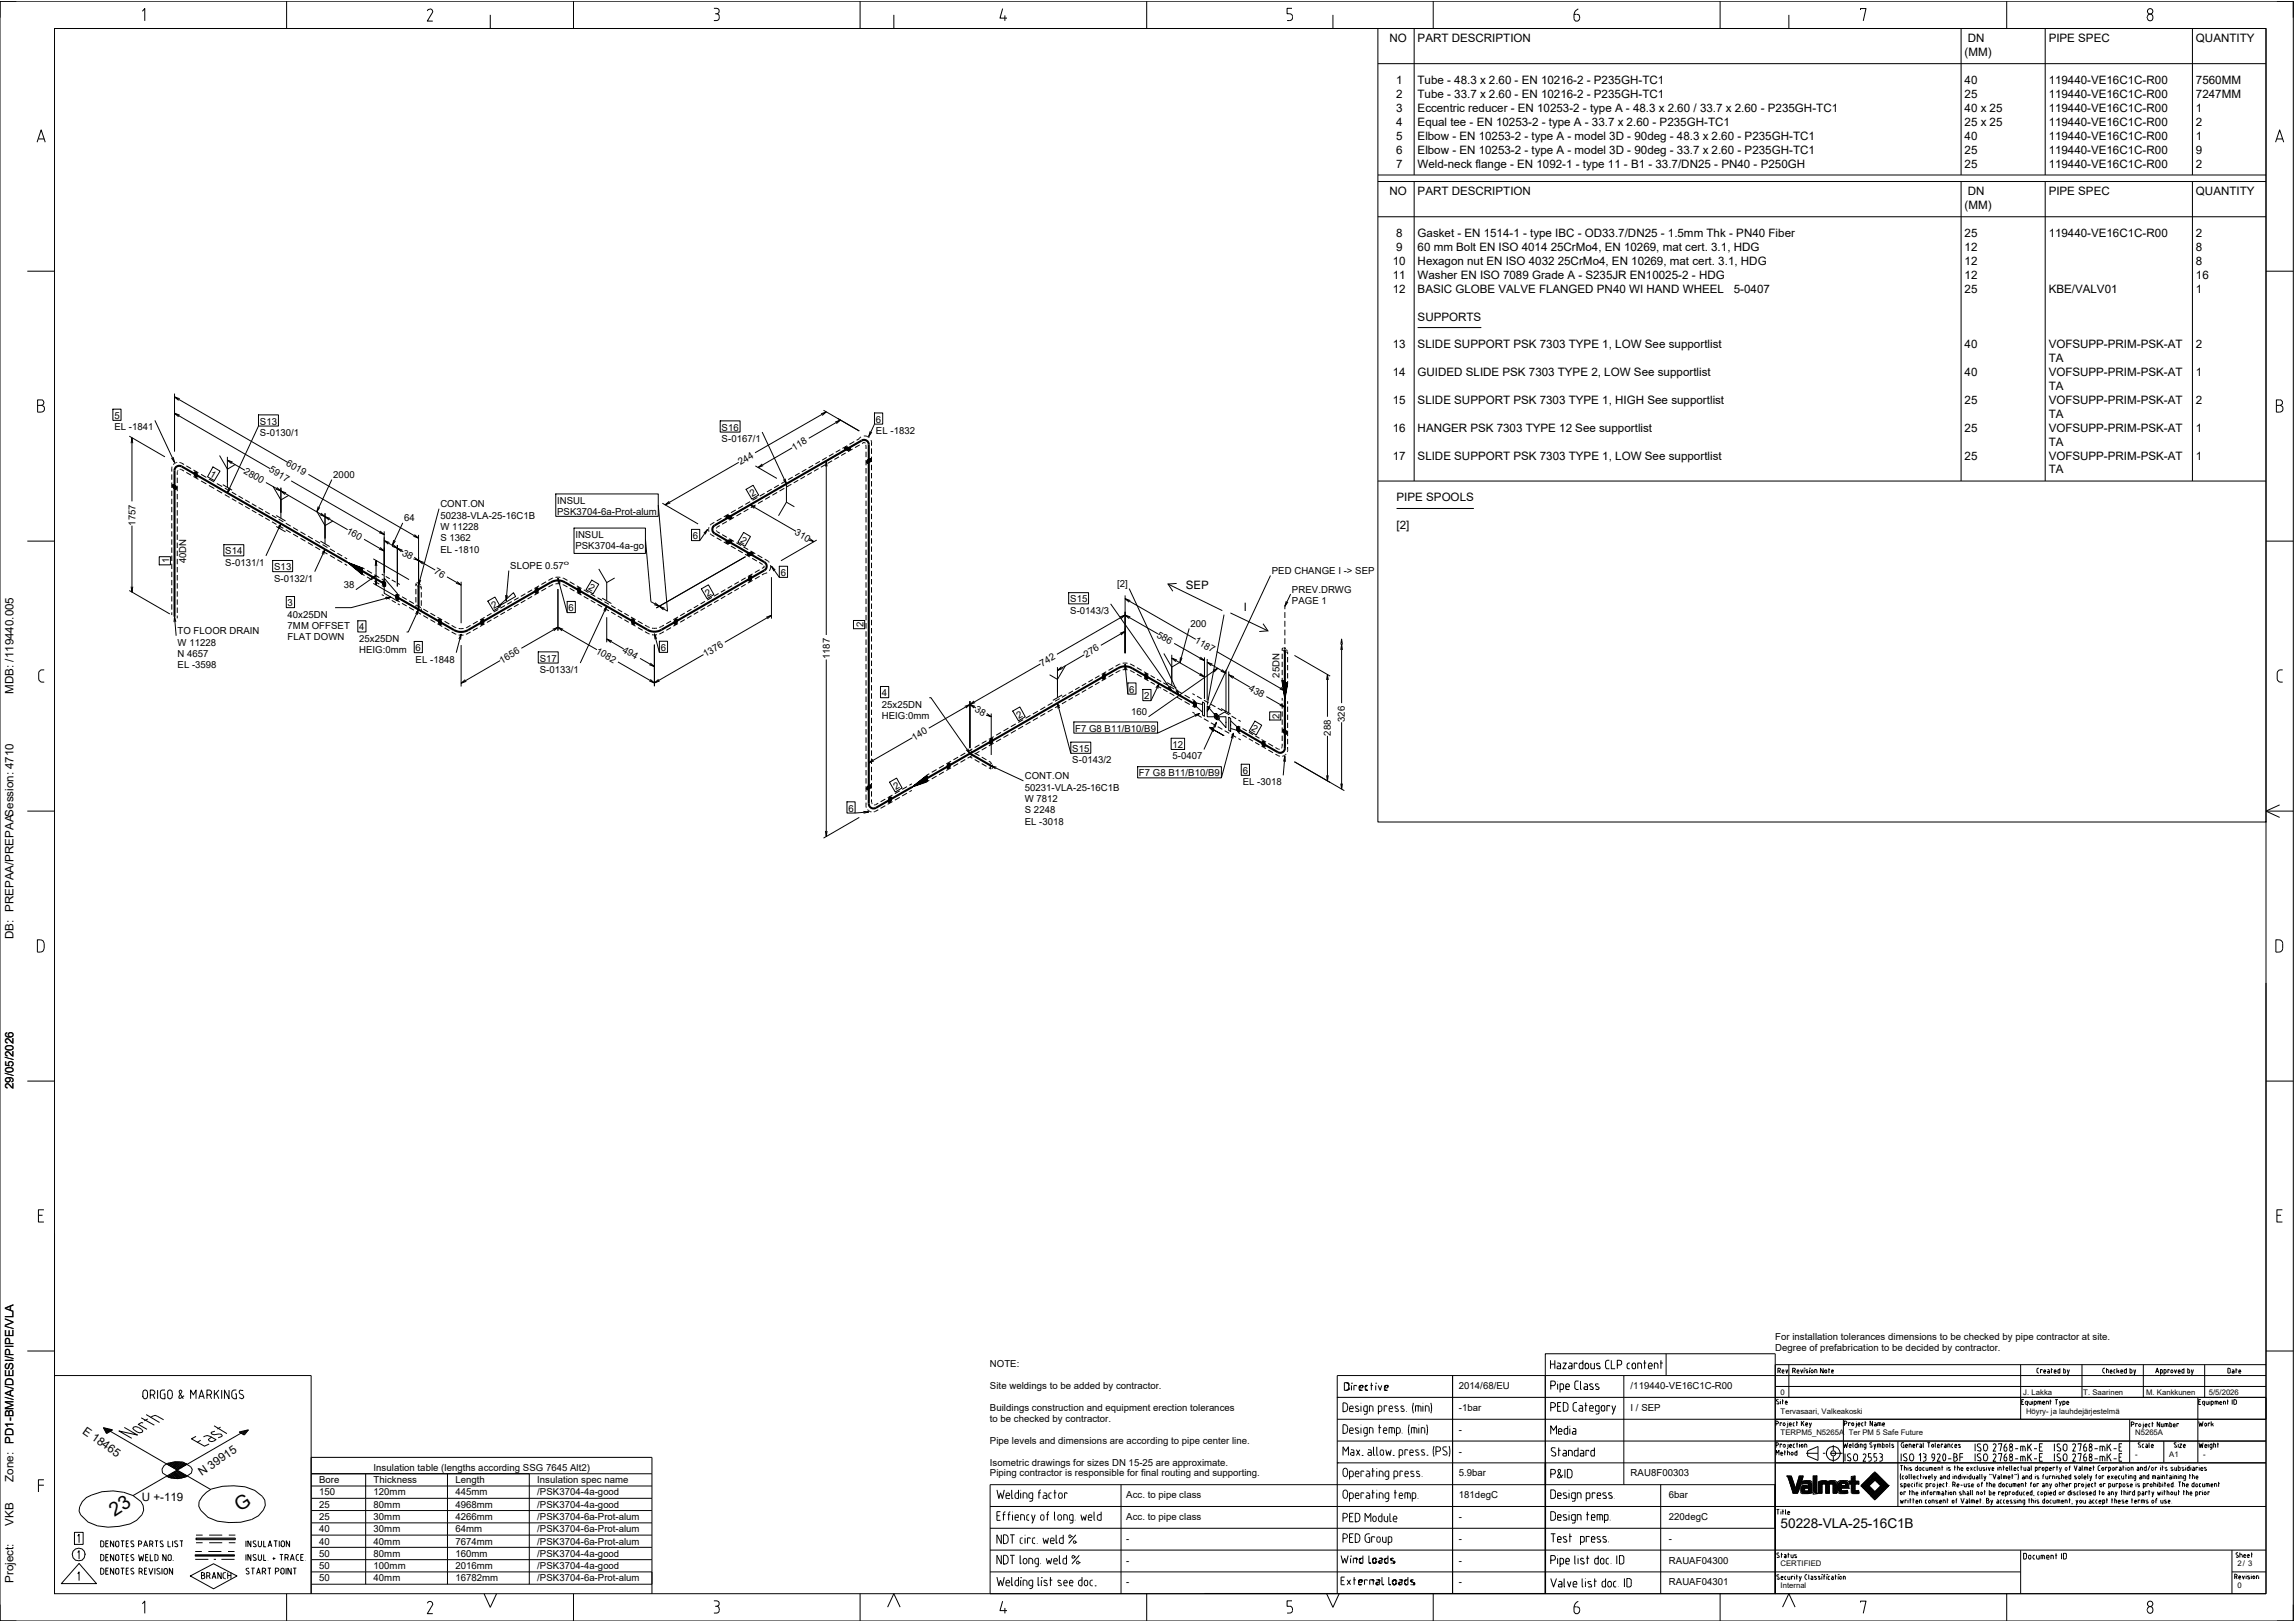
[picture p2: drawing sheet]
<svg xmlns="http://www.w3.org/2000/svg" width="841mm" height="594mm" viewBox="0 0 841 594" stroke-linecap="round" stroke-linejoin="round" font-family="sans-serif">
<defs><g id="words">
<g font-size="7.1">
<text x="42" y="556" transform="rotate(-33 42 556)">23</text>
<text x="87.9" y="554" transform="rotate(-33 87.9 554)">G</text>
</g>
<text font-size="4.9" x="652.5" y="560">50228-VLA-25-16C1B</text>
<g font-size="4.2">
<text x="509.2" y="15.5">NO</text>
<text x="519.5" y="15.5">PART DESCRIPTION</text>
<text x="721.1" y="15.5">DN</text>
<text x="750.7" y="15.5">PIPE SPEC</text>
<text x="804.7" y="15.5">QUANTITY</text>
<text x="719.9" y="20.5">(MM)</text>
<text x="511.6" y="30.8">1</text>
<text x="511.6" y="35.9">2</text>
<text x="519.5" y="30.8">Tube - 48.3 x 2.60 - EN 10216-2 - P235GH-TC1</text>
<text x="519.5" y="35.9">Tube - 33.7 x 2.60 - EN 10216-2 - P235GH-TC1</text>
<text x="719.9" y="30.8">40</text>
<text x="719.9" y="35.9">25</text>
<text x="750.7" y="30.8">119440-VE16C1C-R00</text>
<text x="750.7" y="35.9">119440-VE16C1C-R00</text>
<text x="804.7" y="30.8">7560MM</text>
<text x="804.7" y="35.9">7247MM</text>
<text x="511.6" y="41">3</text>
<text x="519.5" y="41">Eccentric reducer - EN 10253-2 - type A - 48.3 x 2.60 / 33.7 x 2.60 - P235GH-TC1</text>
<text x="719.9" y="41">40 x 25</text>
<text x="750.7" y="41">119440-VE16C1C-R00</text>
<text x="804.7" y="41">1</text>
<text x="511.6" y="46.1">4</text>
<text x="519.5" y="46.1">Equal tee - EN 10253-2 - type A - 33.7 x 2.60 - P235GH-TC1</text>
<text x="719.9" y="46.1">25 x 25</text>
<text x="750.7" y="46.1">119440-VE16C1C-R00</text>
<text x="804.7" y="46.1">2</text>
<text x="511.6" y="51.2">5</text>
<text x="519.5" y="51.2">Elbow - EN 10253-2 - type A - model 3D - 90deg - 48.3 x 2.60 - P235GH-TC1</text>
<text x="719.9" y="51.2">40</text>
<text x="750.7" y="51.2">119440-VE16C1C-R00</text>
<text x="804.7" y="51.2">1</text>
<text x="511.6" y="56.3">6</text>
<text x="519.5" y="56.3">Elbow - EN 10253-2 - type A - model 3D - 90deg - 33.7 x 2.60 - P235GH-TC1</text>
<text x="719.9" y="56.3">25</text>
<text x="750.7" y="56.3">119440-VE16C1C-R00</text>
<text x="804.7" y="56.3">9</text>
<text x="511.6" y="61.4">7</text>
<text x="519.5" y="61.4">Weld-neck flange - EN 1092-1 - type 11 - B1 - 33.7/DN25 - PN40 - P250GH</text>
<text x="719.9" y="61.4">25</text>
<text x="750.7" y="61.4">119440-VE16C1C-R00</text>
<text x="804.7" y="61.4">2</text>
<text x="509.2" y="71.6">NO</text>
<text x="519.5" y="71.6">PART DESCRIPTION</text>
<text x="721.1" y="71.6">DN</text>
<text x="750.7" y="71.6">PIPE SPEC</text>
<text x="804.7" y="71.6">QUANTITY</text>
<text x="719.9" y="76.6">(MM)</text>
<text x="511.6" y="86.9">8</text>
<text x="519.5" y="86.9">Gasket - EN 1514-1 - type IBC - OD33.7/DN25 - 1.5mm Thk - PN40 Fiber</text>
<text x="719.9" y="86.9">25</text>
<text x="750.7" y="86.9">119440-VE16C1C-R00</text>
<text x="804.7" y="86.9">2</text>
<text x="511.6" y="92">9</text>
<text x="519.5" y="92">60 mm Bolt EN ISO 4014</text>
<text x="568.3" y="92">25CrMo4, EN 10269, mat cert. 3.1, HDG</text>
<text x="719.9" y="92">12</text>
<text x="804.7" y="92">8</text>
<text x="510.4" y="97.1">10</text>
<text x="519.5" y="97.1">Hexagon nut EN ISO 4032</text>
<text x="570.9" y="97.1">25CrMo4, EN 10269, mat cert. 3.1, HDG</text>
<text x="719.9" y="97.1">12</text>
<text x="804.7" y="97.1">8</text>
<text x="510.4" y="102.2">11</text>
<text x="510.4" y="107.3">12</text>
<text x="519.5" y="102.2">Washer EN ISO 7089 Grade A - S235JR EN10025-2 - HDG</text>
<text x="519.5" y="107.3">BASIC GLOBE VALVE FLANGED PN40 WI HAND WHEEL</text>
<text x="635.3" y="107.3">5-0407</text>
<text x="719.9" y="102.2">12</text>
<text x="719.9" y="107.3">25</text>
<text x="750.7" y="107.3">KBE/VALV01</text>
<text x="804.7" y="102.2">16</text>
<text x="804.7" y="107.3">1</text>
<text x="519.5" y="117.5">SUPPORTS</text>
<text x="510.4" y="127.7">13</text>
<text x="519.5" y="127.7">SLIDE SUPPORT PSK 7303 TYPE 1, LOW See supportlist</text>
<text x="719.9" y="127.7">40</text>
<text x="750.7" y="127.7">VOFSUPP-PRIM-PSK-AT</text>
<text x="804.7" y="127.7">2</text>
<text x="510.4" y="137.9">14</text>
<text x="519.5" y="137.9">GUIDED SLIDE PSK 7303 TYPE 2, LOW See supportlist</text>
<text x="719.9" y="137.9">40</text>
<text x="750.7" y="132.7">TA</text>
<text x="750.7" y="137.9">VOFSUPP-PRIM-PSK-AT</text>
<text x="804.7" y="137.9">1</text>
<text x="750.7" y="142.9">TA</text>
<text x="510.4" y="148.1">15</text>
<text x="519.5" y="148.1">SLIDE SUPPORT PSK 7303 TYPE 1, HIGH See supportlist</text>
<text x="719.9" y="148.1">25</text>
<text x="750.7" y="148.1">VOFSUPP-PRIM-PSK-AT</text>
<text x="804.7" y="148.1">2</text>
<text x="750.7" y="153.1">TA</text>
<text x="510.4" y="158.3">16</text>
<text x="519.5" y="158.3">HANGER PSK 7303 TYPE 12 See supportlist</text>
<text x="719.9" y="158.3">25</text>
<text x="750.7" y="158.3">VOFSUPP-PRIM-PSK-AT</text>
<text x="804.7" y="158.3">1</text>
<text x="750.7" y="163.3">TA</text>
<text x="510.4" y="168.5">17</text>
<text x="519.5" y="168.5">SLIDE SUPPORT PSK 7303 TYPE 1, LOW See supportlist</text>
<text x="719.9" y="168.5">25</text>
<text x="750.7" y="168.5">VOFSUPP-PRIM-PSK-AT</text>
<text x="750.7" y="173.4">TA</text>
<text x="804.7" y="168.5">1</text>
<text x="511.8" y="183.7">PIPE SPOOLS</text>
<text x="511.8" y="193.9">[2]</text>
<text x="434.6" y="216">SEP</text>
<text x="455.7" y="224.1">I</text>
<text x="5" y="254.2" transform="rotate(-90 5 254.2)">MDB: /119440.005</text>
<text x="5" y="344.2" transform="rotate(-90 5 344.2)">DB: PREPAA/PREPAASession: 4710</text>
<text x="5" y="399.1" transform="rotate(-90 5 399.1)">29/05/2026</text>
<text x="30" y="525" transform="rotate(35 30 525)">E 18465</text>
<text x="5" y="529" transform="rotate(-90 5 529)">PD1-BM/A/DESI/PIPE/VLA</text>
<text x="5" y="543" transform="rotate(-90 5 543)">Zone:</text>
<text x="74" y="541" transform="rotate(-35 74 541)">N 39915</text>
<text x="52" y="550">U +-119</text>
<text x="5" y="559" transform="rotate(-90 5 559)">VKB</text>
<text x="5" y="580" transform="rotate(-90 5 580)">Project:</text>
</g>
<g font-size="3.5">
<text x="41.9" y="153.5">5</text>
<text x="95.2" y="155.6">S13</text>
<text x="321" y="154.9">6</text>
<text x="41.9" y="157.7">EL -1841</text>
<text x="95.2" y="159.8">S-0130/1</text>
<text x="264.4" y="157.8">S16</text>
<text x="264.4" y="162">S-0167/1</text>
<text x="321" y="159.1">EL -1832</text>
<text x="291" y="165.2" transform="rotate(-30 291 165.2)">118</text>
<text x="89.1" y="173.4" transform="rotate(30 89.1 173.4)">2800</text>
<text x="98.3" y="172.8" transform="rotate(30 98.3 172.8)">5917</text>
<text x="104.6" y="170.4" transform="rotate(30 104.6 170.4)">6019</text>
<text x="271.3" y="170.5" transform="rotate(-30 271.3 170.5)">244</text>
<text x="76.7" y="174.5" transform="rotate(30 76.7 174.5)">1</text>
<text x="122.1" y="175.2">2000</text>
<text x="161.4" y="185.9">CONT.ON</text>
<text x="204.1" y="184.6">INSUL</text>
<text x="275.7" y="182.2" transform="rotate(-30 275.7 182.2)">2</text>
<text x="148.1" y="191.1">64</text>
<text x="161.4" y="190.1">50238-VLA-25-16C1B</text>
<text x="204.1" y="188.7">PSK3704-6a-Prot-alum</text>
<text x="49.6" y="192.6" transform="rotate(-90 49.6 192.6)">1757</text>
<text x="126.8" y="195.2" transform="rotate(30 126.8 195.2)">160</text>
<text x="161.4" y="194.2">W 11228</text>
<text x="210.8" y="197.1">INSUL</text>
<text x="253.9" y="197.6">6</text>
<text x="291.1" y="195.8" transform="rotate(30 291.1 195.8)">310</text>
<text x="82.6" y="203.2">S14</text>
<text x="147.2" y="203.2" transform="rotate(30 147.2 203.2)">38</text>
<text x="161.4" y="198.4">S 1362</text>
<text x="161.4" y="202.6">EL -1810</text>
<text x="210.8" y="201.2">PSK3704-4a-go</text>
<text x="271.1" y="198.5" transform="rotate(30 271.1 198.5)">2</text>
<text x="61.9" y="206.5" transform="rotate(-90 61.9 206.5)">1</text>
<text x="68.3" y="206.5" transform="rotate(-90 68.3 206.5)">40DN</text>
<text x="82.6" y="207.3">S-0131/1</text>
<text x="100.5" y="209">S13</text>
<text x="158.8" y="210" transform="rotate(30 158.8 210)">76</text>
<text x="187" y="208.6">SLOPE 0.57</text>
<text x="100.5" y="213.1">S-0132/1</text>
<text x="126" y="215.6">38</text>
<text x="215.5" y="215.9" transform="rotate(30 215.5 215.9)">2</text>
<text x="286.1" y="211.1">6</text>
<text x="409.4" y="215.2">[2]</text>
<text x="466.1" y="210.4">PED CHANGE I -&gt; SEP</text>
<text x="259.3" y="218.7" transform="rotate(-30 259.3 218.7)">2</text>
<text x="392.2" y="220.8">S15</text>
<text x="473.4" y="217.1">PREV.DRWG</text>
<text x="473.4" y="221.3">PAGE 1</text>
<text x="105.4" y="222.2">3</text>
<text x="105.4" y="226.3">40x25DN</text>
<text x="181" y="223.1" transform="rotate(-30 181 223.1)">2</text>
<text x="208.3" y="223.9">6</text>
<text x="392.2" y="224.9">S-0143/3</text>
<text x="65" y="232.5">TO FLOOR DRAIN</text>
<text x="105.4" y="230.5">7MM OFFSET</text>
<text x="131.6" y="231">4</text>
<text x="316.4" y="229.8" transform="rotate(-90 316.4 229.8)">2</text>
<text x="423.7" y="233.3" transform="rotate(30 423.7 233.3)">586</text>
<text x="436.3" y="229.8">200</text>
<text x="65" y="236.6">W 11228</text>
<text x="105.4" y="234.7">FLAT DOWN</text>
<text x="131.6" y="235.2">25x25DN</text>
<text x="131.6" y="239.4">HEIG:0mm</text>
<text x="152.3" y="238.6">6</text>
<text x="218.1" y="239.2" transform="rotate(30 218.1 239.2)">1082</text>
<text x="227.9" y="238.8" transform="rotate(30 227.9 238.8)">494</text>
<text x="242.1" y="238.5">6</text>
<text x="437.5" y="235.4" transform="rotate(30 437.5 235.4)">1187</text>
<text x="65" y="240.8">N 4657</text>
<text x="65" y="244.9">EL -3598</text>
<text x="152.3" y="242.8">EL -1848</text>
<text x="183.9" y="243.1" transform="rotate(-30 183.9 243.1)">1656</text>
<text x="197.8" y="242.5">S17</text>
<text x="258.5" y="240.9" transform="rotate(-30 258.5 240.9)">1376</text>
<text x="304" y="241.6" transform="rotate(-90 304 241.6)">1187</text>
<text x="381.9" y="244.3" transform="rotate(-30 381.9 244.3)">742</text>
<text x="398" y="241" transform="rotate(-30 398 241)">276</text>
<text x="197.8" y="246.6">S-0133/1</text>
<text x="468.9" y="248.3" transform="rotate(-90 468.9 248.3)">25DN</text>
<text x="323.1" y="255.1">4</text>
<text x="413.8" y="253.8">6</text>
<text x="419.3" y="256.2">2</text>
<text x="457.4" y="252.8" transform="rotate(30 457.4 252.8)">438</text>
<text x="323.1" y="259.3">25x25DN</text>
<text x="323.1" y="263.5">HEIG:0mm</text>
<text x="357" y="260.5" transform="rotate(30 357 260.5)">38</text>
<text x="373.4" y="263.4" transform="rotate(-30 373.4 263.4)">2</text>
<text x="414.5" y="262.1">160</text>
<text x="468.9" y="263.3" transform="rotate(-90 468.9 263.3)">2</text>
<text x="394" y="268.1">F7 G8 B11/B10/B9</text>
<text x="458.4" y="267.7" transform="rotate(30 458.4 267.7)">2</text>
<text x="487.7" y="269.6" transform="rotate(-90 487.7 269.6)">288</text>
<text x="492.9" y="264.6" transform="rotate(-90 492.9 264.6)">326</text>
<text x="335" y="271.4" transform="rotate(-30 335 271.4)">140</text>
<text x="392.9" y="275.5">S15</text>
<text x="429.7" y="274.1">12</text>
<text x="392.9" y="279.7">S-0143/2</text>
<text x="429.7" y="278.3">5-0407</text>
<text x="375.5" y="285.6">CONT.ON</text>
<text x="417.3" y="284.5">F7 G8 B11/B10/B9</text>
<text x="455.4" y="283.6">6</text>
<text x="455.4" y="287.8">EL -3018</text>
<text x="328.2" y="289.5" transform="rotate(-30 328.2 289.5)">2</text>
<text x="375.5" y="289.8">50231-VLA-25-16C1B</text>
<text x="375.5" y="293.9">W 7812</text>
<text x="310.9" y="297.4">6</text>
<text x="375.5" y="298.1">S 2248</text>
<text x="375.5" y="302.3">EL -3018</text>
<text x="650.5" y="491.1">For installation tolerances dimensions to be checked by pipe contractor at site.</text>
<text x="650.5" y="495.1">Degree of prefabrication to be decided by contractor.</text>
<text x="362.7" y="501">NOTE:</text>
<text x="362.7" y="509">Site weldings to be added by contractor.</text>
<text x="534.6" y="509">2014/68/EU</text>
<text x="597.6" y="509">/119440-VE16C1C-R00</text>
<text x="362.7" y="517">Buildings construction and equipment erection tolerances</text>
<text x="362.7" y="521">to be checked by contractor.</text>
<text x="534.6" y="517">-1bar</text>
<text x="597.6" y="517">I / SEP</text>
<text x="534.6" y="525">-</text>
<text x="362.7" y="529">Pipe levels and dimensions are according to pipe center line.</text>
<text x="534.6" y="533">-</text>
<text x="136.9" y="539">Insulation table (lengths according SSG 7645 Alt2)</text>
<text x="362.7" y="537">Isometric drawings for sizes DN 15-25 are approximate.</text>
<text x="116.9" y="543.5">Bore</text>
<text x="136.9" y="543.5">Thickness</text>
<text x="166.9" y="543.5">Length</text>
<text x="196.9" y="543.5">Insulation spec name</text>
<text x="362.7" y="541">Piping contractor is responsible for final routing and supporting.</text>
<text x="534.6" y="541">5.9bar</text>
<text x="597.6" y="541">RAU8F00303</text>
<text x="116.9" y="548">150</text>
<text x="136.9" y="548">120mm</text>
<text x="166.9" y="548">445mm</text>
<text x="196.9" y="548">/PSK3704-4a-good</text>
<text x="412.7" y="549">Acc. to pipe class</text>
<text x="534.6" y="549">181degC</text>
<text x="611.5" y="549">6bar</text>
<text x="116.9" y="552.5">25</text>
<text x="116.9" y="557">25</text>
<text x="136.9" y="552.5">80mm</text>
<text x="136.9" y="557">30mm</text>
<text x="166.9" y="552.5">4968mm</text>
<text x="166.9" y="557">4266mm</text>
<text x="196.9" y="552.5">/PSK3704-4a-good</text>
<text x="196.9" y="557">/PSK3704-6a-Prot-alum</text>
<text x="412.7" y="557">Acc. to pipe class</text>
<text x="534.6" y="557">-</text>
<text x="611.5" y="557">220degC</text>
<text x="116.9" y="561.5">40</text>
<text x="136.9" y="561.5">30mm</text>
<text x="166.9" y="561.5">64mm</text>
<text x="196.9" y="561.5">/PSK3704-6a-Prot-alum</text>
<text x="116.9" y="566">40</text>
<text x="136.9" y="566">40mm</text>
<text x="166.9" y="566">7674mm</text>
<text x="196.9" y="566">/PSK3704-6a-Prot-alum</text>
<text x="412.7" y="565">-</text>
<text x="534.6" y="565">-</text>
<text x="611.5" y="565">-</text>
<text x="116.9" y="570.5">50</text>
<text x="116.9" y="575">50</text>
<text x="136.9" y="570.5">80mm</text>
<text x="136.9" y="575">100mm</text>
<text x="166.9" y="570.5">160mm</text>
<text x="166.9" y="575">2016mm</text>
<text x="196.9" y="570.5">/PSK3704-4a-good</text>
<text x="196.9" y="575">/PSK3704-4a-good</text>
<text x="412.7" y="573">-</text>
<text x="534.6" y="573">-</text>
<text x="611.5" y="573">RAUAF04300</text>
<text x="116.9" y="579.5">50</text>
<text x="136.9" y="579.5">40mm</text>
<text x="166.9" y="579.5">16782mm</text>
<text x="196.9" y="579.5">/PSK3704-6a-Prot-alum</text>
<text x="412.7" y="581">-</text>
<text x="534.6" y="581">-</text>
<text x="611.5" y="581">RAUAF04301</text>
</g>
<g font-size="2.8">
<text x="652.5" y="511">0</text>
<text x="741.4" y="511">J. Lakka</text>
<text x="763.4" y="511">T. Saarinen</text>
<text x="786.4" y="511">M. Kankkunen</text>
<text x="809.4" y="511">5/5/2026</text>
<text x="652.5" y="518">Tervasaari, Valkeakoski</text>
<text x="742.4" y="518">Höyry- ja lauhdejärjestelmä</text>
<text x="652.5" y="526">TERPM5_N5265A</text>
<text x="677.5" y="526">Ter PM 5 Safe Future</text>
<text x="782.4" y="526">N5265A</text>
<text x="782.4" y="534">-</text>
<text x="794.9" y="534">A1</text>
<text x="807.4" y="534">-</text>
<text x="652.5" y="574">CERTIFIED</text>
<text x="819.9" y="574">2/ 3</text>
<text x="652.5" y="582">Internal</text>
<text x="819.9" y="582">0</text>
</g>
<text font-size="2.3" x="206.6" y="206.9">o</text>
</g></defs>
<g fill="none" stroke="#000" stroke-width=".37">
<path d="M0 .4h840.4v593.6h-840.4zM6 .4h-6v6.1M20 10.4h810.4v573.6h-810.4zM52.2 4.1l.9-1v4.5M105 .4v10M157.6 3.4h-.5l-.5 .6M157.6 3.2a.95 .95 0 0 1 .8 1.5l-1.8 3h2M179.7 5.4v5M210.2 .4v10M261.6 3.1h1a1.03 1.03 0 0 1 .9 1.2 1.03 1.03 0 0 1-1.4 .7M262.6 5a.89 .89 0 0 1 .9 1M263.5 6.5a.89 .89 0 0 1-.9 1h-1"/>
<path d="M263.6 6v.5M315.2 .4v10M327.5 5.4v5M367.4 3.1l-1 3.5h2.6M368.2 5.6v2M420.2 .4v10M473.4 3.1h-1.7v1.9h1a1.28 1.28 0 0 1 1 1.3 1.28 1.28 0 0 1-1 1.2h-1M488.5 5.4v5M504.9 10.4h325.5v290.8h-325.5zM504.9 10.4h325.5M518.2 10.4v53.7M525.2 .4v10"/>
<path d="M577.8 5.3h-1v1.4a.99 .99 0 0 0 1 1 .99 .99 0 0 0 1-1M577.9 5.3a1.02 1.02 0 0 1 1 1.4M578.4 3.2a2.37 2.37 0 0 0-1.6 2.1M630.3 .4v10M655.5 5.4v5M681.8 3.7v-.6h2l-1 4.5M718.6 10.4v53.7M735.4 .4v10M749.5 10.4v53.7M786.8 6.2v.4M786.9 6.2a1.1 1.1 0 0 1 1.6-.9 1.1 1.1 0 0 1 .3 1.7 .99 .99 0 0 1-1.1 .6 .99 .99 0 0 1-.8-1M803.4 10.4v53.7"/>
<path d="M834.4 .4h6v6.1M504.9 23.3h325.5M13.6 52.1l1.5-4.5 1.5 4.5M14.1 50.9h2.1M833.9 52.1l1.5-4.5 1.5 4.5M834.4 50.9h2.1M504.9 64.1h325.5M504.9 66.5h325.5M504.9 79.4h325.5M518.2 66.5v109.8M718.6 66.5v109.8M749.5 66.5v109.8"/>
<path d="M803.4 66.5v109.8M10 99.4h10M830.4 99.4h10M519.5 120h23.3M13.8 146.5h1.3a1.01 1.01 0 0 1 1 1 1.01 1.01 0 0 1-1 1 1.24 1.24 0 0 1 1.2 1.3 1.24 1.24 0 0 1-1.2 1.2h-1.3zM13.8 148.5h1.3M41.4 149.9h3v4.1h-3zM47.4 159.8l13 7.6M56.8 154l7.2 15.4M64 144.2v21.2M64 151.4l34.9 20.3M64 145.4l41.2 23.9"/>
<path d="M65.9 152.1l-1.9-.7 1.4 1.3M65.9 146.1l-1.9-.7 1.4 1.3M94.7 152h7.3v4.1h-7.3zM94.7 156.1l-11.4 24.5M263.9 154.2h7.3v4.1h-7.3zM279.3 158.3l8.9 19v6.7l-2.9 5M300.9 151.6l1.9-.7-1.5 1.3M301.8 150.3l13.1 7.6-7.9-4.6M302.8 150.9l-26.1 15M306.1 154.6l1.9-.7-1.5 1.3M308 153.9l-11.6 6.7M316.5 159.8l1.1 .1 .9 .5"/>
<path d="M318.9 158l-.5 1.9 1.1-1.6M320.5 151.3h3v4.1h-3zM320.5 155.4l-2.1 4.5M834.2 146.5h1.2a1.01 1.01 0 0 1 1 1 1.01 1.01 0 0 1-1 1 1.24 1.24 0 0 1 1.2 1.3 1.24 1.24 0 0 1-1.2 1.2h-1.2zM834.2 148.5h1.2M48.1 162.4l.3-2 .3 2M48.4 160.4v23.3M62.9 173.8v2M62.9 176.8v2M62.9 179.8v2M63 171l-.1 1.8M63.1 177.9l.4-.4 .9 .6 .5 .8-.5 .4-.9-.6z"/>
<path d="M63.1 171h-.1M63.5 167.5l.5 1.9-1.2-1.6M64.9 169.4l-1.4 .9M65 175v2M65 178v2M65.2 172.4l-.2 1.6M65.7 169.4l1.7 .8M65.9 172l1.5 .6M68.3 173.1l1.7 1M68.3 170.7l1.7 1M70.9 172.2l1.8 1.1M70.9 174.6l1.8 1.1"/>
<path d="M71.2 173l.6-.1 .4 .7v1.2l-.4 .1-.6-.7zM73.7 173.8l1.9 1.1M73.7 176.2l1.9 1.1M76.6 177.9l1.9 1.1M76.6 175.5l1.9 1.1M78 171.1l2.6 1.5-2.1 3.5-2.5-1.4zM79.5 179.6l1.9 1.1M79.5 177.2l1.9 1.1M80.5 166.9l2.8 5 2.9-1.7M81.6 177.6l3.4 2M82.4 178.9l1.7 1M83.3 167.4v11.2"/>
<path d="M83.3 168.6l6.4 3.7M83.8 178.7l-.5 1.9 1.1-1.6M85.2 169.3l-1.9-.7 1.5 1.3M97.4 176.8l30 17.3M100 178.2l2.9 5 2.9-1.7M101.4 178.6l1.5 1.3-1.9-.7M102.9 178.7v11.2M106.7 176.2l34.1 19.7M113 173.8l40.4 23.4M121.6 175.7l-5.5 11.8M270.7 169.4l-27 15.6M273.4 179.3l2.6-1.5 2 3.6-2.5 1.5z"/>
<path d="M276.8 170.7l7.9 4.6M279.3 170l-1.5 1.3 1.9-.7M282.8 179.3l-1.8 1M285.4 177.7l-1.7 1M287.4 178.9l-1.7 1M287.7 175.4l.5 1.9-1.1-1.6M288 176.2l-1.7 1M290 177.4l-1.7 1M290.3 164.1l-12.5 7.2M290.5 174.8l-1.7 1M292.5 176l-1.6 .9M293 173.4l-1.7 .9"/>
<path d="M295 174.6l-1.7 .9M295.5 171.9l-1.7 1M297.5 173.1l-1.7 1M298 170.5l-1.7 1M300 171.7l-1.7 1M300.4 169.1l-1.6 .9M302.5 170.3l-1.7 .9M302.5 170.9l.3-2 .3 2M302.8 168.9v63.8M302.9 167.6l-1.6 1M304.9 168.9l-1.6 .9M305.4 166.2l-1.6 1"/>
<path d="M307.4 167.4l-1.6 1M307.9 164.8l-1.6 .9M309.7 163.9l.9-.1 1.1 .6-.2 .5-.9 .1-1.1-.6zM309.9 166l-1.7 .9M310.4 163.3l-1.7 1M312.4 164.5l-1.7 1M313 161.8l-1.7 1M314.8 160.8l-.9 .5M314.9 161.9l-13.1 7.6M315 163l-1.7 1M315.5 160.1l-.8 .7M317.1 162.5l-.3-.5-.9 .5"/>
<path d="M317.2 163l.2 1.5M317.4 165.5v2M317.4 168.5v2M317.4 171.5v2M317.4 174.5v2M317.4 177.5v2M317.9 168.6l1-.6 .4 .4-.4 .8-1 .6-.4-.4zM319.2 161.3l.2 2M319.4 164.3v2M319.4 167.3v2M319.4 170.3v2M319.4 173.3v2"/>
<path d="M319.4 176.3v2M319.4 179.3v2M504.9 176.3h325.5M10 198.3h10M48.4 192.6v24.4M62.9 182.8v2M62.9 185.7v2M62.9 188.7v2M62.9 191.7v2M62.9 194.7v1.9M62.9 197.6v2M65 181v2"/>
<path d="M65 184v1.9M65 186.9v2M65 189.9v2M65 192.9v2M65 195.9v1.9M65 198.8v2M82 199.6h7.3v4.1h-7.3zM82.4 181.2l1.7 1.1M85 180.3l1.6 1M85 182.7l1.6 1M87.4 181.8l1.6 .9M87.4 184.2l1.6 .9"/>
<path d="M89.9 183.2l1.6 .9M89.9 185.6l1.6 .9M92.3 184.6l1.7 .9M92.3 187l1.7 .9M94.7 186l1.7 .9M94.7 188.4l1.7 .9M97.2 187.4l1.7 1M97.2 189.8l1.7 1M99.7 188.8l1.6 1M99.7 191.2l1.6 1M101.2 188.9l3.4 2M101.2 192.9l3.4 2"/>
<path d="M101.8 193.5l1.1-1.6-.5 1.9M102.1 192.6l1.7 1M102.1 190.2l1.7 1M102.9 191.9l-5.5 11.8M104.7 191.7l1.8 1.1M104.7 194.1l1.8 1.1M104.8 180.6l-1.9-.7 1.5 1.3M107.4 193.3l1.8 1.1M107.4 195.7l1.8 1.1M110.1 194.9l1.8 1M110.1 197.3l1.8 1M112.8 196.4l1.8 1.1"/>
<path d="M112.8 198.8l1.8 1.1M115.5 198l1.8 1M116.2 187.6l2.9 5 2.9-1.7M116.6 185.6l-.5 1.9 1.1-1.6M117.4 198.3l3.4 2M117.6 188l1.5 1.3-1.9-.7M118.2 199.6l1.8 1M119.1 188.1v11.2M121 190l-1.9-.7 1.5 1.3M133.4 197.6l7.4 4.3M139.3 194.6l1.5 1.3-1.9-.7M140.8 198.1l7 4.1"/>
<path d="M140.8 194.7v17.4M142.7 198.8l-1.9-.7 1.5 1.3M144.1 199.6l1.5 1.3-1.9-.7M144.3 197.9l-.5 1.9 1.1-1.6M145.6 199.7v15.2M147.6 191.6l-3.8 8.2M151.9 195.9l1.5 1.3-1.9-.7M153.4 196v25.4M160.9 186.4l-7.5 28M203.7 181h37.5v8.2h-37.5zM210.3 193.5h26.2v9.3h-26.2zM241.2 185.1l3.4 38.9-6.1-3.5-2-22.9"/>
<path d="M242.7 184.4l13.1 7.6M245.2 183.7l-1.5 1.3 1.9-.7M253.4 194h3v4.1h-3zM257.9 195.4l1.4-1.4-.9 1.8M259.3 194l-2.9 4.1M259.8 193.2v1.6M260.2 195.6l1.6 1M261.8 191.4l-1.6 1M262.5 194.3l1.3 1.1M262.6 197.1l1.8 1M263.8 192.6l-1.3 1M264.4 189.9l-1.8 1"/>
<path d="M264.6 195.9l1.8 1M265.2 198.6l1.8 1M266 198.5l1.1-.6 .9 .1 .2 .5-1.1 .6-.9-.1zM266.2 189l.9-.1 1.1 .6-.2 .5-.9 .1-1.1-.6zM266.4 191.1l-1.8 1M267 188.4l-1.8 1M267.2 197.4l1.8 1M269 189.6l-1.8 1M269.6 186.9l-1.7 1M269.8 198.9l1.8 1M271.6 188.1l-1.7 1M272.3 185.3l-1.8 1.1"/>
<path d="M272.5 195.1l2.5 1.5-2 3.6-2.6-1.5zM274.2 186.5l-1.7 1.1M274.9 183.8l-1.8 1M274.9 185l16.8 9.7M275.9 184.4l-13.1 7.6M276.8 185.7l-1.9-.7 1.5 1.3M276.9 185l-1.8 1M277.5 182.3l-1.7 1M279.5 183.5l-1.7 1M280.2 180.8l-1.8 1M282.2 182l-1.8 1M284.8 180.5l-1.7 1"/>
<path d="M288.2 184l2.9 1.7M296.7 197.3l1.6 1.2-1.9-.6M297.7 198.2l.6 .3M299.3 197.9l-13.1 7.6M317.4 180.5v2M317.4 183.5v2M317.4 186.5v1.9M317.4 189.5v1.9M317.4 192.4v2M317.4 195.4v2M317.4 198.4v2M319.4 182.3v2"/>
<path d="M319.4 185.3v2M319.4 188.3v1.9M319.4 191.2v2M319.4 194.2v2M319.4 197.2v2M511.8 186.3h28.3M830.4 198.3h10M47.4 216.4l14.8 8.6M48.1 215l.3 2 .3-2M58.4 204h4.1v3h-4.1zM62.9 200.6v2M62.9 203.6v2"/>
<path d="M62.9 206.5v2M62.9 209.5v2M62.9 212.5v2M62.9 215.5v1.9M62.9 218.5v1.9M65 201.8v2M65 204.8v2M65 207.7v2M65 210.7v2M65 213.7v2M65 216.7v1.9M65 219.7v1.9"/>
<path d="M99.9 205.4h7.3v4.1h-7.3zM104.9 218.6h3v4.1h-3zM115.5 200.4l1.8 1.1M118 202.9l1.1-1.6-.5 1.9M118.2 202l1.8 1M119.1 201.3l-3.8 8.2M120.9 201.1l1.8 1.1M120.9 203.5l1.8 1.1M123.6 202.7l1.8 1M123.6 205.1l1.8 1M126.3 204.3l.9 .5M126.3 206.7l.9 .5"/>
<path d="M127.2 206l5.5 3.1-1.8-.9 1.8 1.2v-.4l-2.4-1.2 2.4 1.7v-.7l-2.8-1.2 2.8 2.1v-1.1l-3.4-1.4 3.4 2.6v-1.3l-3.9-1.5 3.9 3v-1.7l-4.4-1.7 4.4 3.6v-2l-5-1.9 5 4v-2.2l-5.5-2.1 5.5 4.5v-1.3M132.7 208l.9 .5M132.7 210.4l.9 .5M134.5 209l1.8 1.1M134.5 211.4l1.8 1.1M136 211.7l1.8-.8-1.4 1.4M136.8 213.8l14.9 8.6M136.8 204.8l13.1 7.6M137.2 210.6l1.8 1.1M137.2 213l1.8 1.1M137.5 212.4l.3 2 .3-2M137.5 207.4l.3-2 .3 2"/>
<path d="M137.8 205.4v9M137.8 210.9l-7.4 5.2M139.3 200.6l1.5 1.3-1.9-.7M139.9 210.4l.7 .4M139.9 217.9l.7 .4M139.9 212.2l.9 .5M139.9 214.6l.9 .5M140.3 213l.5-.1 .5 .7v1.2l-.5 .1-.5-.7zM140.8 211.9l4.8 5.6v2.7l-4.8-2.8zM141.2 219l2-.2-1.8 .8M141.4 211.2l1.4 .9M141.4 218.7l1.4 .9"/>
<path d="M143.2 218.8l-14.5 3.9h-5.9M143.6 212.5l1.4 .8M145.1 218l.5-.1 .5 .7v1.2l-.5 .1-.5-.7zM145.6 217.7l.9 .5M145.8 213.8l.7 .4M147.3 218.7l1.8 1M147.5 201.6l-1.9-.7 1.5 1.3M151.8 204.2l1.6 1.2-1.9-.6M152.1 204.7l7.4 4.2M152.4 213.8v1M152.4 215.8v2M152.4 218.8v2"/>
<path d="M152.5 213.9l.3 .6M152.7 213.6l.2-.1 .4 .2M153 214.8l.6 .3M153.6 212.4l-.2 2 .8-1.8M153.6 213.9l.5 .5M154.2 214.7l-.3 .5M154.4 215v1M154.4 217v2M154.4 220v2M155.3 206.1l-1.9-.7 1.5 1.3M163.8 211.4l5.2 3M167.5 213.1l1.5 1.3-1.9-.7"/>
<path d="M169 213.2v15.2M185.3 218.1l.2 2 .5-1.9M186.5 209.1l-1 11M190 219l-1.6 1M192.5 217.6l-1.6 .9M192.5 220l-1.6 .9M195 216.1l-1.7 1M195 218.5l-1.7 1M196.6 215.4l.6 .1v1.2l-.6 .7-.4-.1v-1.2zM197.5 214.7l-1.7 1M197.5 217.1l-1.7 1M200.1 213.2l-1.7 1"/>
<path d="M200.1 215.6l-1.7 1M202.7 211.8l-1.7 .9M202.7 214.2l-1.7 .9M203.6 211.6h1.7M203.6 214h1.7M204.4 211.9l3.4 12.6M204.4 215.9v15.2M205.2 213.7l-.8-1.8 .2 2M206.2 211.8l1.7 .9M206.2 214.2l1.7 .9M208.8 215.6l1.7 1M208.8 213.2l1.7 1"/>
<path d="M211.4 214.7l1.7 1M211.4 217.1l1.7 1M211.7 215.5l.5-.1 .5 .7v1.2l-.5 .1-.5-.7zM213.9 216.1l1.7 1M213.9 218.6l1.7 .9M216.5 217.6l1.6 1M216.8 212.6l2.6 1.5-2.1 3.5-2.6-1.5zM219 219.1l1.6 .9M219.4 208.5l2.9 5 2.9-1.7M220.6 219.2l3.4 2M222.3 213.5v6.7M257 215.8l2.6-1.5 2 3.6-2.5 1.5z"/>
<path d="M260.8 218.9l-1.6 1M263.3 217.5l-1.6 1M263.3 219.9l-1.6 .9M265.8 216.1l-1.6 .9M265.8 218.5l-1.6 .9M267.8 200.1l1.8 1M268.3 214.6l-1.7 1M268.3 217l-1.7 1M270.4 201.6l1.8 1M270.8 213.2l-1.7 .9M270.8 215.6l-1.7 .9M272.4 200.4l1.8 1"/>
<path d="M273 203.1l1.8 1M273.2 204l-32.7 18.8M273.2 211.7l-1.6 1M273.2 214.1l-1.6 1M273.8 203l1.1-.6 .9 .1 .2 .5-1.1 .6-.9-.1zM274.9 211l.5 .1v1.2l-.5 .7-.5-.1v-1.2zM275 201.9l1.8 1M275.6 204.6l1.8 1M275.8 210.3l-1.7 1M275.8 212.7l-1.7 1M277.6 203.4l1.8 1M278.2 206.1l1.3 .8"/>
<path d="M278.4 208.8l-1.8 1M278.4 211.2l-1.8 1M279.8 207.3l.3 .5-.9 .5M280.2 204.9l.9 .5M281.1 205.4l.8 .7M281.1 209.9l-1.9 .8M282.4 207.1v1.1l-.5 1M282.7 207.5l2.9 4.1M282.7 211.5v15.2M284.1 208.9l-1.4-1.4 .9 1.8M285.6 207.5h3v4.1h-3zM317.4 201.4v2"/>
<path d="M317.4 204.4v2M317.4 207.4v2M317.4 210.4v2M317.4 213.4v2M317.4 216.4v2M317.4 219.4v2M319.4 200.2v2M319.4 203.2v2M319.4 206.2v2M319.4 209.2v2M319.4 212.2v2M319.4 215.2v2"/>
<path d="M319.4 218.2v1.9M391.6 217.2h7.3v4.1h-7.3zM412.3 218.2v21.2M412.3 219.4l25.9 14.9M413.8 215.7l18.2 39M428 214l19.9 9.8M431.2 213.8l-3.2 .2 1.8 2.7M465.6 210.9l-23.2 49.7M473 217.7l-2.2 4.5v1M62.9 221.4v2M62.9 224.4v1M64 226l.6 7"/>
<path d="M64.4 227.9l-.4-1.9-.2 2M65 222.6v2M65 225.6v1M131.1 227.5h3v4.1h-3zM143.6 220l1.4 .8M145.6 220.1l.9 .5M145.8 221.3l.7 .4M147.3 221.1l1.8 1M149.9 220.2l1.8 1M149.9 222.6l1.8 1M151.8 235.1h3v4.1h-3zM152.3 225l1.1-1.6-.5 1.9"/>
<path d="M152.4 221.8v1M152.5 221.7l1.7 1M152.5 224.1l1.7 1M153.4 223.4l-3.8 8.2h-.6M154.4 223v1M155.1 223.2l1.8 1M155.1 225.6l1.8 1M157.7 224.7l1.8 1M157.7 227.1l1.8 1M160.3 226.2l1.7 1M160.3 228.6l1.7 1M160.7 227l.5-.1 .5 .7v1.2l-.5 .1-.5-.7z"/>
<path d="M162.9 227.7l1.8 1M162.9 230.1l1.8 1M165.5 229.2l1.7 .8M165.5 231.6l1.7 .9M168.1 230.3h1.8M168.1 232.7h1.8M168.2 234.2l.8-1.8-.2 2M169 232.4l-1.8 6.8M169 236.4v15.2M172.4 229.2l-1.7 .8M172.4 231.6l-1.7 .9M175 227.7l-1.7 1"/>
<path d="M175 230.1l-1.7 1M176.8 226.9l.5 .1v1.2l-.5 .7-.5-.1v-1.2zM177.6 226.2l-1.7 1M177.6 228.6l-1.7 1M178.8 220.3l2.6-1.5 2 3.5-2.5 1.5zM180.1 224.8l-1.7 .9M180.1 227.2l-1.7 .9M182.4 222.4l5.8-5.2 .8 1.4zM182.6 223.3l-1.7 1M182.6 225.7l-1.7 1M185 221.9l-1.6 1M185 224.3l-1.6 .9"/>
<path d="M187.5 220.4l-1.6 1M187.5 222.9l-1.6 .9M190 221.4l-1.6 1M191 237.6l13.4-7.7 14.3 8.2M197.2 238.9h7.4v4.1h-7.4zM202.5 230.6l1.9-.7-1.4 1.3M206.4 230.6l-2-.7 1.5 1.3M207.8 220.4h3v4.1h-3zM216.5 220l1.6 1M219 221.4l1.6 1M221.2 223.8l1.1-1.6-.5 1.9M221.5 220.5l1.6 .9"/>
<path d="M221.5 222.9l1.6 .9M222.3 226.2v9.2M222.3 234.2l6.2 3.6M222.3 222.2l-9.7 20.8M224 221.9l1.6 1M224 224.3l1.6 .9M224.2 234.9l-1.9-.7 1.5 1.3M226.4 225.7l1.6 .9M226.4 223.3l1.6 .9M228.8 224.7l1.6 1M228.8 227.1l1.6 .9M231.2 226.1l1.7 1"/>
<path d="M231.2 228.5l1.7 1M231.5 226.9l.5-.1 .5 .7v1.2l-.5 .1-.5-.7zM233.7 227.6l1.8 1M233.7 230l1.8 1M236.4 229.1l1.6 .9M236.4 231.5l1.6 .8M238.9 230.2h1.8M238.9 232.6h1.8M239.8 232.3l1.8 6.8M239.8 236.3v15.2M240 220.9l1.6 1.3-1.9-.6M240.6 234.1l-.8-1.8 .2 2"/>
<path d="M241.6 235h3v4.1h-3zM243.3 229.1l-1.7 .9M243.3 231.5l-1.7 .8M243.5 222.9l-1.9-.7 1.5 1.3M245.9 230l-1.7 1M245.9 227.6l-1.7 1M247.6 226.8l.5 .1v1.2l-.5 .7-.5-.1v-1.2zM248.5 226.1l-1.8 1M248.5 228.5l-1.8 1M250.9 224.7l-1.6 .9M250.9 227l-1.6 1M253.4 223.2l-1.7 1"/>
<path d="M253.4 225.6l-1.7 1M255.9 221.8l-1.7 .9M255.9 224.2l-1.7 .9M257.8 239.9l-18 10.4-13.4-7.7M258.3 220.4l-1.6 .9M258.3 222.7l-1.6 1M260.8 221.3l-1.6 1M280.8 226.2l1.9-.7-1.5 1.3M282.7 225.5l-17.1 9.9M312.8 227.4h4.1v3h-4.1zM317.4 222.3v2M317.4 225.3v2"/>
<path d="M317.4 228.3v2M317.4 231.3v2M317.4 234.3v2M317.4 237.3v2M319.4 221.1v2M319.4 224.1v2M319.4 227.1v2M319.4 230.1v2M319.4 233.1v2M319.4 236.1v2M319.4 239.1v2M397.3 240l-9.8 5.7"/>
<path d="M407 221.3l22.4 31.9M410.4 232.1l1.9-.7-1.5 1.3M410.4 226.1l1.9-.7-1.5 1.3M412.3 231.4l-8.9 5.1M414.2 226.1l-1.9-.7 1.5 1.3M414.2 220.1l-1.9-.7 1.5 1.3M424.3 232.3l-12-6.9-25 14.4M426.5 239.5l2.9 5 2.9-1.7M429.4 240v11.2M430.3 235.8l11.1 6.3M435.8 230.3l-3.4 12.6M445.9 238.8l24.9 14.4"/>
<path d="M448.5 225.2l-6.1 33.1M450.9 224.6l13.7 6.6M462.8 228.5l1.8 2.7-3.1 .2M469.9 237.6v.9M469.9 239.5v2M470.2 238.2l.4 .4M470.3 237.3l-.2 .5M470.6 237.4l.6 .4M470.8 224.3v2.1M470.8 227.5v2.2M470.8 230.7v2.1M470.8 233.9v2.1"/>
<path d="M470.8 237.1v1.1M470.9 238.8l.6 .1M471.4 220.3l-.6 1.9 1.2-1.6M471.4 238l.3 .6M471.8 238.8v.9M491.3 236.2l.3-2 .3 2M491.3 238.2l.3-2 .3 2M491.6 236.2v21.4M16.2 245.5l-1.3 .1-.7 1 .1 2.6 .6 .6 1.3 .2M170.5 249.1l-1.5 1.3 1.9-.7M183.3 242.1l-14.3 8.3M234.5 241.3l5.3 3"/>
<path d="M238.3 243l1.5 1.3-1.9-.7M238.3 248.9l1.5 1.4-1.9-.8M241.3 248.9l-1.5 1.4 1.9-.8M302.8 241.7v64.8M317.4 240.3v2M317.4 243.3v2M317.4 246.3v2M317.4 249.2v2.1M317.4 252.2v2.1M317.4 255.2v2M317.4 258.2v2M319.4 242.1v2"/>
<path d="M319.4 245.1v1.9M319.4 248.1v1.9M319.4 251v2.1M319.4 254v2M319.4 257v2M322.7 251.6h3v4.1h-3zM340.5 255.7h.6l14.3 20.4M353.5 258.8l1.9-.6-1.5 1.2M355.4 256.9v17.2M355.4 258.2l2.2 1.2M356.9 256.9l-1.5 1.3 1.9-.7M357.3 258.8l-1.9-.6 1.5 1.2"/>
<path d="M381.3 243.3l-41 23.5M383 259l-1.8 1.1M385.7 257.5l-1.8 1M385.7 259.9l-1.8 1M387.5 244.5v11.2M387.5 257.6l4.9 18.4M388.3 259.4l-.8-1.8 .2 2.1M388.3 256l-1.7 1M388.3 258.4l-1.7 1M389 244.4l-1.5 1.3 1.9-.7M389.2 254.7l-3.4 1.9M390.4 244l-2.9 4.9-2.9-1.6"/>
<path d="M390.7 254.6l-1.6 .9M390.7 257l-1.6 .9M393.2 253.2l-1.6 .9M393.2 255.6l-1.6 .9M395.6 251.8l-1.6 .9M395.6 254.2l-1.6 .9M398 250.4l-1.6 .9M398 252.8l-1.6 .9M400.4 249l-1.6 .9M400.4 251.4l-1.6 .9M402.9 247.6l-1.6 .9M402.9 250l-1.6 .9"/>
<path d="M404.5 246.9l.5 .1v1.2l-.5 .7-.5-.1v-1.2zM405.4 246.2l-1.7 .9M405.4 248.6l-1.7 .9M408 244.7l-1.8 1M408 247l-1.8 1.1M410.5 243.3l-1.7 .9M410.5 245.7l-1.7 .9M411.4 243.1h1.8M411.4 245.4h1.8M412.3 243.4l1 11M412.8 245.3l-.5-1.9-.2 2M413.3 250.3h3v4.1h-3z"/>
<path d="M414.1 243.3l1.7 .9M414.1 245.7l1.7 .9M416.6 247l1.8 1.1M416.6 244.7l1.8 1M418.8 252.6h3v4.2h-3zM419.2 246.2l1.7 .9M419.2 248.6l1.7 .9M419.6 247l.5-.1 .5 .7v1.2l-.5 .1-.5-.7zM421.6 249.9l1.6 .9M421.6 247.5l1.6 .9M423.6 252l1.2-1.6-.5 1.9M424 251.3l1.5 .9"/>
<path d="M424 248.9l1.5 .8M424.8 250.4l-3 6.4M426.3 252.6l1.5 .9M426.3 250.2l1.5 .9M427.7 250.1l3.4 2.1M428.6 251.4l.8 1.8-1.4-1.5M428.6 251.5l1.7 1M428.6 253.9l1.7 1M429.4 241.2l12 6.9M431.3 253.1l1.9 1M431.3 255.4l1.9 1.1M431.3 241.9l-1.9-.7 1.5 1.3"/>
<path d="M431.5 252.8l.5 1.9-1.1-1.6M432.6 240.9l-.2 2 .8-1.8M434.1 254.7l1.9 1.1M434.1 257.1l1.9 1.1M436.9 256.3l1 .6M436.9 258.7l1 .6M437 254.2l.8 .5M437.4 257.2l.5-.2 .5 .8v1.2l-.5 .1-.5-.7zM438.7 255.1l1.6 1M439.9 246.7l1.5 1.4-1.9-.7M439.9 240.8l1.5 1.3-1.9-.7M440.7 257.2l.7 .4v4.9l-.7-.4z"/>
<path d="M440.7 258.2l-2.8-.7v1l2.8 2.5M441.2 256.6l1.7 1M441.4 240.9v15.1M442.4 258.7v3.9h6.9v4zM442.4 242.7l6.9 4M442.4 241.5v15.1M442.9 258.8l-.5 1.8 1.1-1.5M443.7 258.1l1.7 .9M444.3 243.4l-1.9-.7 1.5 1.3M444.5 245.7l1.8-.8-1.4 1.4M446.2 259.5l1.7 1M446.3 244.9l-25.4 17.7"/>
<path d="M447.5 259.7l3.5 1.9M447.8 245.4l1.5 1.3-1.9-.7M449.3 245.5v15.1l-3.5 2M450.3 246.1v15.2M450.3 247.3l7.7 4.4M452.2 248l-1.9-.7 1.5 1.3M464 255.3l6.8 3.8M469.3 257.9l1.5 1.2-1.8-.6M469.3 251.9l1.5 1.3-1.8-.7M469.9 242.5v1.9M469.9 245.4v2M469.9 248.4v1"/>
<path d="M469.9 255.7v1M469.9 257.7v2M470.8 250l-1-.6 1 6.9 1-5.7-1.9-1.2 .9 6.3 1-5.3-1.7-.9 .7 5.6 .9-4.7-1.5-.9 .6 5 .7-4.1-1.3-.7 .6 4.1 .6-3.5-.9-.5 .3 3.4 .3-3.1-.6-.3 .3 2.8 .3-2.5-.3-.3v2.2l.1-2-.1 6.3M470.8 252v21.1M471.8 240.7v2M471.8 243.7v1.9M471.8 246.6v2M471.8 249.6v1M471.8 256.9v1M471.8 258.9v2M474.3 240.2l13.1 7.6M486.1 249.2l.3-2 .3 2"/>
<path d="M486.4 247.2v15.4M836.5 245.5a1.46 1.46 0 0 0-2 1.1l.1 2.6a1.57 1.57 0 0 0 1.9 .8M317.4 261.2v2M317.4 264.2v2M317.4 267.2v2M317.4 270.2v2M317.4 273.2v2M317.4 276.2v2M317.4 279.1v2.1M318.4 278.3v15.2M319.4 260v2M319.4 263v2"/>
<path d="M319.4 266v2M319.4 269v2M319.4 272v2M319.4 275v2M319.4 278v2M319.9 278.3l-1.5 1.2 1.9-.7M334.3 270.3l-15.9 9.2M347.6 279.6l.5 .1v1.2l-.5 .7-.5-.1v-1.2zM348.5 278.9l-1.7 1M351.1 279.8l-1.7 1M351.1 277.4l-1.7 1M353.7 275.9l-1.7 1"/>
<path d="M353.7 278.3l-1.7 1M354.6 274.3l.8 1.8-1.4-1.4M355.4 274.9l.9 .6M355.4 277.3l.9 .5M355.4 274.9l-.8 .6M355.4 277.3l-.8 .5M356.3 274.4l-.9 .5M356.3 276.8l-.9 .5M357.2 275.9l1.7 1M357.2 278.3l1.7 1M358.9 273l-1.7 .9M358.9 275.3l-1.7 1"/>
<path d="M359.8 277.4l1.7 1M359.8 279.8l1.7 1M361.5 271.5l-1.7 .9M361.5 273.8l-1.7 1.1M361.6 261.5l1.6 1.1-1.9-.5M361.9 261.9l1.3 .7M362.4 278.9l.8 .5M362.7 279.9v.7M362.9 279.7l.3-.1 .2 .3M363.2 270.6l.5 .1v1.2l-.5 .8-.5-.2v-1.2zM363.2 261.5v15.1M364.1 269.9l-1.7 1"/>
<path d="M364.1 272.3l-1.7 1M366.8 268.4l-1.8 1M366.8 270.8l-1.8 1M369.5 266.8l-1.8 1.1M369.5 269.2l-1.8 1.1M371.1 260.6l2.6-1.5 2 3.5-2.5 1.5zM372.2 265.3l-1.8 1M372.2 267.7l-1.8 1M374.9 263.7l-1.8 1M374.9 266.1l-1.8 1M377.6 262.2l-1.8 1M377.6 264.6l-1.8 1"/>
<path d="M380.3 260.6l-1.8 1M380.3 263l-1.8 1M383 261.5l-1.8 1M392.4 271.9h7.3v4.1h-7.3zM393.5 264.6h30.7v4.1h-30.7zM429.2 270.5h4.9v4.1h-4.9zM437 261l.8 .5M437.7 261.9l1.9-.4-1.6 1M438.7 261.9l1.6 1M439.6 261.5l-15.4 7.2M441.2 263.4l1.7 1M443.2 266.5l1.4 .1v1.5l-1.4-1.6 5.3 3.1z"/>
<path d="M443.7 264.9l1.7 .9M444.7 266.2l1.1-1.5-.5 1.8M445 262.2l1.9 1M445.1 261.5l1.4 2.3M445.5 261.5l.7 2.2M445.8 261.5v2.2l.7 .1 .4-.6-1.1-1.7h-.7v1.6l.7 .6M445.8 264.7l-4.6 9.9M446.2 261.9l-.7 1.3M446.2 266.3l1.7 1M446.5 262.2l-1.4 .9M448.8 261l1.7 .9M448.8 267.8l1.7 .9"/>
<path d="M450.3 262.8l.7 .4v4.9l-.7-.4zM451 264.1l2.8 2.7v1l-2.8-.9M451.2 270.4l.8-1.7-.2 1.9M451.3 262.4l1.7 1M451.3 269.2l1.7 1M452 268.7l-4.4 16.3M453.3 266.3l.5-.1 .5 .7v1.2l-.5 .1-.5-.7zM453.8 266l.7 .5M453.8 268.4l.7 .5M453.8 263.9l.9 .5M453.8 270.6l.9 .6M455.3 266.9l1.6 .9"/>
<path d="M455.3 269.3l1.6 .9M457.6 268.3l1.6 .9M457.6 270.7l1.6 .9M459.9 264.3l2.5 1.4-2.1 3.6-2.5-1.5zM460 269.6l1.5 .9M460 272.1l1.5 .9M462.3 271l1.6 .9M462.3 273.4l1.6 .9M462.5 271.8l.6-.2 .5 .8v1.1l-.5 .1-.6-.6zM464.8 272.4l1.7 1M464.8 274.9l1.7 .9M465.3 260.9h4v2.9h-4z"/>
<path d="M467.4 273.9l1.6 .7M467.4 276.3l1.6 .8M469.8 273.5l-.2 .7M469.9 260.7v1.9M469.9 263.6v2M469.9 266.6v1.9M469.9 269.6v1.9M469.9 272.5v1M470.3 267.2l1.1 .6 .4 .9-.4 .3-1.1-.6-.4-.7zM470.3 279l.5-1.9 .3 2M470.8 277.1l-.6 7M471.3 276.3l-1.4 .8"/>
<path d="M471.8 261.9v1.9M471.8 264.8v2M471.8 267.8v1.9M471.8 270.7v2M471.8 273.7v1M471.9 274.7l-.2 .9M474.3 279.1l18.3 10.6M486.4 269.6v16.5M491.6 264.7v24.4M10 297.2h10M310.4 293.8h3v4.1h-3zM314.9 299.5l-13.1 7.6"/>
<path d="M316.4 297.3l2 .2-1.9 .5M317.4 294.1l.1 1.8M317.4 282.2v1.9M317.4 285.2v1.9M317.4 288.1v2M317.4 291.1v2M317.5 295.9h.1M317.9 288.2l1-.6 .4 .4-.4 .8-1 .6-.4-.4zM317.9 296.7l1.4 .8M318.4 297.5l-5 .4M319.4 292.9l.2 1.7M319.4 281v2"/>
<path d="M319.4 283.9v2M319.4 286.9v2M319.4 289.9v2M321.8 294.3l-1.5 .6M321.8 296.7l-1.6 .8M324.4 292.8l-1.7 1M324.4 295.2l-1.7 1M326 286.6l2.6-1.5 2 3.6-2.5 1.5zM326.2 292l.4 .1v1.2l-.4 .7-.5-.1v-1.2zM327.1 291.3l-1.8 1M327.1 293.7l-1.8 1M329.7 289.8l-1.8 1"/>
<path d="M329.7 292.2l-1.8 1M332.4 290.6l-1.8 1.1M332.4 288.3l-1.8 1M334.2 287.2l-.9 .5M334.2 289.6l-.9 .5M339.6 285.2v1.3l-5.4 1.9 5.4-4.3v2.2l-5 1.8 5-3.9v2l-4.3 1.6 4.3-3.5v1.7l-3.8 1.4 3.8-2.9v1.3l-3.4 1.4 3.4-2.6v1.1l-2.8 1.1 2.8-2v.7l-2.4 1.1 2.4-1.6v.4l-1.8 .8 1.8-1.1-5.4 3.3M340.5 283.5l-.9 .5M340.5 285.9l-.9 .5M343.2 282l-1.8 1M343.2 284.4l-1.8 1M345.9 280.5l-1.8 1M345.9 282.8l-1.8 1.1"/>
<path d="M348.5 281.3l-1.7 1.1M362.4 281.3l.8 .5M362.7 280.9h.1M362.7 280.9l.4 .6M363.2 280.6l11.8 5.5M363.6 280.2l.1 .6M363.7 281.2v.3l-.3 .1M365.1 281.1l-1.9-.5 1.6 1.1M416.9 280.9h30.7v4.1h-30.7zM454.9 280h3v4.1h-3zM486.1 284.1l.3 2 .3-2M491.3 287.1l.3 2 .3-2"/>
<path d="M830.4 297.2h10M830.4 297.2l5 2.3M835.4 294.9l-5 2.3M302.5 304.5l.3 2 .3-2M13.7 344.4h1.1a1.4 1.4 0 0 1 1.4 1.3v1.8a1.39 1.39 0 0 1-1.4 1.4h-1.1zM834 344.4a1.91 1.91 0 0 1 2.4 .8 3.2 3.2 0 0 1-.7 3.6l-1.7 .1zM830.4 360.2v139.9M10 396.2h10M830.4 396.2h10M14.1 445.3h1.5M16.1 443.3h-2v4.5h2M20 452.1v50"/>
<path d="M834.4 445.3h1.5M836.4 443.3h-2v4.5h2M10 495.1h10M568.2 498.5v3.1M568.2 499.9h1.6M569.8 498.5v3.1M570.7 499.5l.9 .1 .3 .4v1.6h-.8a.49 .49 0 0 1-.5-.5 .49 .49 0 0 1 .5-.5h.8M572.7 499.5h1.3l-1.3 2.1h1.3M575 499.5l.9 .1 .2 .3v1.7h-.9a.49 .49 0 0 1-.4-.6 .49 .49 0 0 1 .5-.4h.8M577.9 499.9v-.4h-1v2.1M580.1 498.5v3.1h-1.1l-.3-.6 .1-1.1 .5-.4h.8M581.2 499.6h.6l.4 .5v1l-.4 .5a.61 .61 0 0 1-.7-.1 .61 .61 0 0 1-.2-.6v-1z"/>
<path d="M583 499.5v1.7l.3 .4h1v-2.1M586.3 499.7a.71 .71 0 0 0-1.2 .3l.1 .3 1.2 .7a.56 .56 0 0 1-.3 .6 .56 .56 0 0 1-.6 0l-.4-.1M589.8 498.5h-.8l-.6 .6 .1 2.1 .3 .4h1M590.5 498.5v3.1h1.4M597.3 499.5l-.8 .1-.3 .4v1.2l.3 .4h.8M598.3 499.8a.59 .59 0 0 1 .7-.3 .59 .59 0 0 1 .3 .7v.7a.64 .64 0 0 1-.6 .7 .64 .64 0 0 1-.6-.7zM602.3 499.5h1M602.7 498.5v3.1M608.3 499.5h1M608.6 498.5v3.1M610.5 496.1v8M830.4 495.1h10"/>
<path d="M20 504.1h94v79.9M51.8 519.6l4.8 2.6M52.6 509.6a.86 .86 0 0 1 1-.2 .86 .86 0 0 1 .5 .9v1.4a.86 .86 0 0 1-.9 .9 .86 .86 0 0 1-.9-.9v-1.4zM53.6 518.4l4.9 2.9M54.2 520l-1.3 .7M55.1 511.2h.8a.9 .9 0 0 0 .9-.9 .9 .9 0 0 0-.9-.9h-.8v3.2M55.1 519.4l1.8-.7 3.1 1.6M56 511.2l.8 1.4M57.8 509.4v3.2M60.4 509.4l-1.3 .1a2.45 2.45 0 0 0 0 2.9l1.3 .2v-1.8h-.4M63.1 510.3a.81 .81 0 0 0-.8-1 .81 .81 0 0 0-.8 1v1.4a.81 .81 0 0 0 .8 .9 .81 .81 0 0 0 .8-.9M63.2 510.3v1.4"/>
<path d="M65.6 510.2l1.6 2.4M65.7 510.2l.2-.7 .7 .2v.5l-1 1.6v.6h.6l1.3-.9M69.9 512.6v-3.2l1 1.8 .9-1.8v3.2M72.8 512.6l1-3.2 1.1 3.2M73.1 511.7h1.5M75.8 511.2l1.3-.1a.9 .9 0 0 0 .5-1 .9 .9 0 0 0-.8-.7h-1v3.2M76.8 511.2l.7 1.4M78.5 509.4v3.2M79.2 510.6l1 2M80.2 509.4l-1.7 1.9M81.2 509.4v3.2M83.9 509.4v3.2l-1.7-3.2v3.2"/>
<path d="M86.6 509.4l-1.2 .1-.3 .3-.2 1.9a1.38 1.38 0 0 0 1.7 .9v-1.8h-.5M88.3 509.4a.76 .76 0 0 0-.6 .6 .76 .76 0 0 0 .3 .8l.9 .4 .4 .7-.7 .7-1-.4M88.3 509.5l.8 .1M490 512.1h.1M490 512.1h340.4M492.1 517.3h.1M492.1 514.1l1.4 .3 .3 .7v1.2l-.3 .7-.6 .3h-.8zM493.3 509.5h.1M493.3 506.7h.1M493.3 506.7h-.7v2.8h.7M493.3 506.7l.3 .1M493.6 506.8h.1"/>
<path d="M493.6 506.8l.2 .1M493.7 509.4h.1M493.7 509.4l-.4 .1M493.8 506.9h.1M493.8 506.9l.3 .3M494 509.2h.1M494 509.2l-.3 .2M494.1 508.9h.1M494.1 507.2h.1M494.1 508.9l-.1 .3M494.1 507.2l.1 .4M494.2 508.7h.1"/>
<path d="M494.2 507.6h.1M494.2 508.7l-.1 .2M494.2 507.6v1.1M494.5 516.2h1.4l-.2-.8-.5-.2-.5 .2-.2 1.4 .1 .4 1.3 .1M495.2 506.9h.1M495.2 507.7v1.8M497.1 508v-.3h-1v1.8M497.8 515.4l-.7-.2-.5 .5 1.1 .6 .2 .8-.3 .2-1-.2M498 508.3h.1M498 508.3l.1 1M498.1 509.3h.1M498.1 508.1h.1"/>
<path d="M498.1 509.3l.2 .2M498.1 508.1l-.1 .2M498.3 509.5h.1M498.3 507.8h.1M498.3 509.5h1M498.3 507.8l-.2 .3M498.5 509.5h.1M498.5 507.7h.1M498.5 507.7h.4M498.5 507.7l-.2 .1M498.7 507.7h.1M498.7 514.1v.2"/>
<path d="M498.7 515.2v2.1M498.9 507.7h.1M498.9 507.7l.3 .2M499.2 507.9h.1M499.2 507.9l.1 .3M499.3 508.2h.1M499.3 508.2v.4h-1.3M500.2 508.2h.1M500.2 508.2l.1 .9M500.3 509.3h.1M500.3 509.1h.1M500.3 508h.1"/>
<path d="M500.3 509.3l.3 .2M500.3 509.1v.2M500.3 508l-.1 .2M500.5 507.7h.1M500.5 507.7h.7M500.5 507.7l-.2 .3M500.6 509.5h.1M500.6 509.5h.6M500.8 509.5h.1M501 517.3l-1.2-.2-.1-1.4 .5-.5h.8v2.5l-.2 .5h-1M501.8 517.3v-2.1l1.2 .2 .1 1.9M502.2 507.7h.9"/>
<path d="M502.5 506.7v2.8M504.1 506.9h.1M504.1 507.7v1.8M505 507.7l.7 1.8 .6-1.8M505.1 517.3h.7l.6-.6v-1l-.6-.5h-.7v3M507.3 509.3h.1M507.3 508.3h.1M507.3 508.1h.1M507.3 509.3l.2 .2M507.3 508.1v1.2M507.5 509.5h.1M507.5 507.8h.1"/>
<path d="M507.5 509.5h1M507.5 507.8l-.2 .3M507.7 509.5h.1M507.7 507.7h.1M507.7 507.7h.5M507.7 507.7l-.2 .1M508 507.7h.1M508.2 507.7h.1M508.2 515.4v-.2h-1v2.1M508.2 507.7l.2 .2M508.4 507.9h.1M508.4 507.9l.1 .3"/>
<path d="M508.5 508.2h.1M508.5 508.2v.4h-1.2M509 516.2h1.3l-.1-.8-.5-.2-.5 .2-.2 1.4 .2 .4 1.1 .1M512.3 515.4l-.7-.2-.4 .1-.1 .4 1.1 .6 .2 .8-.3 .2-.9-.2M514.4 515.4l-.7-.2-.4 .5 1.1 .6 .1 .8-.3 .2-.9-.2M515.4 517.1v.2M517.9 514.1l-.3 1.5 .3 2.3M518.7 517.3v-2.1l1.9 .2 .1 1.9M519.7 515.2v2.1M521.4 514.1v.2M521.4 515.2v2.1M522.3 517.3v-2.1l1.2 .2 .2 1.9"/>
<path d="M524.3 514.1l.3 1.5-.3 2.3M532.3 504.1v79.9M566.3 504.1v79.9v-87.9h84.2v87.9h-287.7v-40h287.7M568.3 507.8h.9a.84 .84 0 0 0 .8-.9 .84 .84 0 0 0-.8-.8h-.9v3.1M568.3 515.7h.9a.9 .9 0 0 0 .8-.8 .9 .9 0 0 0-.8-.9h-.9v3.2M570.8 506.1v.1M570.8 507.1v2.1M570.8 515.4h1M571.7 509.2h.9l.4-.5v-1.1l-.4-.5h-.9v3.2M572.1 514h-1.3v3.2h1.3M573.6 517.1a.86 .86 0 0 0 1-.9v-1.2a1.02 1.02 0 0 0-1-1h-.7v3.2h.7M573.8 508.2h1.3a.72 .72 0 0 0-.3-1 .72 .72 0 0 0-.9 .2v1.7l1.2 .1"/>
<path d="M577.3 517.2h.6M577.9 514h-.8l-.6 .6v1.9l.4 .6h.4M578.5 506.1h-1l-.4 .6 .1 2.1 .5 .4h.8M578.8 515.1h.9l.3 .6v1.5h-.9M579.2 506.1v2.9l.4 .2M580 516h-1a.51 .51 0 0 0-.4 .6 .51 .51 0 0 0 .5 .5M580.6 507.1h.7l.5 .5v1.6l-1.1-.1a.51 .51 0 0 1-.2-.5 .51 .51 0 0 1 .4-.4h.9M580.7 515.1h1M581.1 514v3.2M582.5 515.7v.9M582.6 516.6l.1 .4 .4 .1M582.6 515.7a.69 .69 0 0 1 .8-.6 .69 .69 0 0 1 .5 .9h-1.4"/>
<path d="M583.1 517.2h.8M583.7 507.3a.69 .69 0 0 0-.7-.3 .69 .69 0 0 0-.5 .6l1.3 .8a.67 .67 0 0 1-.3 .8 .67 .67 0 0 1-.9-.2M585.8 507.3a.6 .6 0 0 0-.7-.3 .6 .6 0 0 0-.4 .7l1.2 .7a.67 .67 0 0 1-.4 .8 .67 .67 0 0 1-.8-.2M586 517.2l-1.2-.2v-1.8l1.2-.1v2.7l-.4 .4h-.8M586.9 515.3l.4-.2a.58 .58 0 0 1 .6 .1 .58 .58 0 0 1 .2 .5v.8a.65 .65 0 0 1-.7 .7 .65 .65 0 0 1-.6-.7zM589.9 515.4v-.3h-1v2.1M590.7 515.1l.7 2.1M592.1 515.1l-1.1 3.1h-.3M592.7 500.2h.7a.86 .86 0 0 0 .9-.9 .86 .86 0 0 0-.9-.8h-.7v3.1M595.1 504.1v39.9M600.2 501.6v-2.1l1.2 .2 .1 1.9M604 500.2v.9l.3 .5h1.2"/>
<path d="M604.2 500.2v-.1a.65 .65 0 0 1 .7-.6 .65 .65 0 0 1 .6 .7v.4h-1.5M606.2 501.6v-2.1l1.1 .1 .3 .4v1.6M650.5 500.1h179.9v12M650.5 512.1v16M650.5 508.1h179.9M651.2 513.6l.5 .2M651.3 512.9l-.3 .2 .2 .4M651.3 512.8l.4 .1M651.5 502.4h.5l.4 .8M651.7 513.9l.2 .4-.2 .2-.7-.1M652 502.3l.3-.1v-.7l-.8-.1v1.8M652.4 512.8v.1"/>
<path d="M652.4 513.4v1.2M653 513.4h.6M653.1 502.8l.2 .3M653.2 512.8v1.8M653.3 503.2h.5M653.7 502.4l-.3-.4-.3 .1-.1 .7M653.8 502.4l-.8 .1M654.3 514.3v.2l.7 .1M654.4 501.9l.3 1.3 .4-1.3M654.9 513.8l-.4-.4-.3 .9M655 513.8v.2h-.8M655.5 500.1v12"/>
<path d="M656.9 502.4h.5M657.4 502.3l.5-.6-1-.3v1.8M657.5 502.4l.4 .8M658.7 503.2h.6M659.2 502.4l-.3-.4a.66 .66 0 0 0-.2 1.1M659.3 502.4l-.8 .1M659.8 501.9l.4 1.3 .4-1.3M661.1 501.4h.1M661.1 501.9v1.3M661.8 503l.5 .1M662.4 502.1l-.4-.2-.3 .3 .8 .6-.3 .3M663.1 501.4h.1"/>
<path d="M663.1 501.9v1.3M663.6 502.4v.4M663.7 502.4l.4-.4 .3 .4M663.7 502.8l.4 .3 .3-.3M664.5 502.4v.4M665.7 502.3l-.2-.4h-.5v1.3M665.8 502.3v.9M668.1 501.4v1.8l-1-1.8v1.8M668.8 502.1l.3-.1 .3 .4-.3 .7-.4-.3zM670 501.9h.6M670.2 501.4v1.8M671.2 502.5l.7-.1-.4-.4-.2 .1-.1 .7 .3 .3"/>
<path d="M671.5 503.2h.4M740.5 500.1v20M740.8 513.7h.6M741.7 512.9h-.9v1.8h.9M742.1 513.8v.5M742.3 513.8l.6-.3v1.7M742.3 514.3l.3 .4h.3M743.5 513.5v.8M744.4 513.5v1.2h-.5l-.3-.4M744.8 512.9h.1M744.8 513.5v1.2M746.1 513.8l-.7-.3v1.7"/>
<path d="M746.1 514.3l-.3 .4h-.4M746.3 513.8v.5M746.9 503.2h.3M747.2 501.4l-.6 .1-.2 .3v.9l.5 .4M747.3 513.5v1.2M747.9 513.8l-.3-.3h-.9v1.2M747.9 513.8v.9M748.3 502.2v-.3h-.6v1.3M748.5 514.1h.7l-.1-.5h-.5l-.1 .8 .7 .3M748.9 502.6h.8l-.2-.5h-.4l-.2 .8 .8 .3M749.8 514.7v-1.2l.7 .1 .2 1.1M750.4 501.9l.6 .4"/>
<path d="M751 502.3v.9l-.6-.1v-.5h.6M751.1 513.5h.6M751.3 512.9v1.8M751.6 501.9h.6M751.7 501.4v1.8M753.1 512.9h1M753.4 502.4l-.3-.4-.3 .1-.1 .8 .8 .3M753.5 502.4v.2h-.8M753.5 512.9v1.8M754.7 513.5l.3 1.2M754.8 501.4v1.8l-.7-.1v-1l.7-.2M755.4 513.5l-.7 1.7"/>
<path d="M755.9 514.7h.5l.3-.4-.3-.8h-.5v1.7M756.2 501.4v1.8h.4l.3-.9-.3-.4h-.4M757.3 514.1h.8l-.2-.5h-.4l-.2 .8 .8 .3M757.5 501.9l.4 1.3M758.3 501.9l-.5 1.9h-.3M762.9 500.1v12M770.5 501.8v.9M770.6 502.7l.4 .4M771 503.2h.3M771.3 501.4l-.6 .1-.1 .3M771.9 501.9h.4l.3 .4M771.9 501.4v1.8"/>
<path d="M772.7 502.3v.9M773.9 502.4l-.1-.3h-.4l-.1 1 .7 .1M774 502.4v.2h-.7M775.1 501.9l-.5 .2v1l.5 .1M775.7 501.4v1.8M776.1 502.4l.4 .8M776.5 502.2l-.8 .4M777 502.4v.5M777.1 502.9l.2 .3h.6M777.1 502.4l.3-.4 .5 .6h-.9M779.2 501.4v1.8l-.7-.1v-1l.7-.2M780.5 501.4v1.8l.7-.1v-.3"/>
<path d="M780.5 501.9h.4l.3 .4M781.3 502.3v.5M781.9 501.9l.3 1.3M782.6 501.9l-.5 1.9h-.2M785.4 500.1v12M789.9 503.2l.6-1.8 .6 1.8M790.1 502.6h.8M791.7 503.2l.6-.1 .1-.8-.3-.4h-.4v1.9M793.7 502.3l-.3-.4h-.4v1.9M793.7 502.8v.3l-.7 .1M793.8 502.3v.5M794.9 502.2v-.3h-.5v1.3"/>
<path d="M796.2 502.4l-.3-.4-.4 .4 .1 .6 .3 .1 .3-.3M796.3 502.4v.4M796.8 501.9l.4 1.3 .4-1.3M798.9 502.4l-.3-.4-.3 .1-.1 .8 .2 .3h.6M799 502.4v.2h-.8M799.5 502.3v.5M800.3 501.4v1.8l-.7-.1v-.3M800.3 501.9h-.5l-.2 .4M801.7 501.4v1.8h.4l.3-.9-.3-.4h-.4M803 501.9l.3 1.3M803.8 501.9l-.8 1.9M805.4 512.1v24"/>
<path d="M805.7 513.7h.6M806.5 512.9h-.8v1.8h.8M807.8 514.7h-.4l-.3-.4 .3-.8h.4v1.8M807.9 500.1v12M808.4 513.5v.8M809.2 513.5v1.2h-.4l-.3-.4M809.8 512.9h.1M809.8 513.5v1.2M811 513.8l-.2-.3h-.5v1.8M811 514.3l-.2 .4h-.5M811.1 513.8v.5M812.3 513.5v1.2"/>
<path d="M812.8 513.8l-.3-.3h-.8v1.2M812.9 513.8v.9M814.1 513.9l-.5-.2-.2 .7 .8 .3M814.2 513.9v.2h-.8M814.8 514.7v-1.2l.6 .1 .1 1.1M816.1 513.5h.5M816.3 512.9v1.8M816.4 501.4l.8 .2 .1 1.3-.2 .2-.7 .1zM818 502l.6 .1 .1 1.1-.7-.1v-.5h.7M818 512.9v1.8M818.6 512.9l1 .5-.1 1-.5 .3h-.4zM819.3 502h.6"/>
<path d="M819.4 501.4v1.8M821.1 502.4l-.1-.3h-.4l-.2 .8 .8 .3M821.2 502.4v.2h-.8M830.4 512.1v8h-179.9M830.4 512.1v71.9h-179.9v-47.9M830.4 504.1h-340.4v79.9M37.9 523.1l3.4 .9-2.2 1.3zM38.2 523.1l-.1 .3M38.4 523.4l-.3 .3M38.7 523.4l-.5 .4M38.9 523.4l-.5 .6M39.1 523.5l-.7 .6"/>
<path d="M39.4 523.5l-.9 .9M39.5 523.5l-.8 .9M39.8 523.7l-1.1 1M39.9 523.7l-1.1 1.2M40.2 523.7l-1.3 1.3M40.4 524.4l36.8 21.4M40.5 523.8l-1.6 1.4M40.6 523.8l-1.2 1.2M40.9 523.8l-.8 .9M41.1 524l-.5 .4M45.6 523.1l4.8 2.8-6.8-1.5 4.7 2.7M49 523a3.1 3.1 0 0 1 3.3 1.4l-.3 .5a3.2 3.2 0 0 1-3.3-1.4z"/>
<path d="M52.5 521.5l-.6-.2-1.2 .6 3.2 1.9M60.1 537l1.2-.8 3-.6 2.8 .2 2.8 1.6 .6 1-.3 1.3a7.7 7.7 0 0 1-10.6 0l-.2-1.4zM61.3 536.4h-.3M61.8 536.2l-.5 .5M62.1 536.1l-.8 .6M62.5 535.9l-.9 1M62.8 539.8l2.2 2M62.9 535.9l-1.1 1M63.1 539.8l2.1 2M63.2 535.8l-1.3 1.2M63.2 539.7l2.2 2.1M63.4 539.5l2.2 2.3"/>
<path d="M63.5 539.4l2.4 2.3M63.7 535.8l-1.6 1.3M63.8 539.3l2.4 2.4M64 535.6l-1.6 1.8M64 539.3l2.5 2.4M64.1 539.2l2.7 2.5M64.3 535.6l-1.8 1.8M64.4 539l2.5 2.5M64.4 535.6l-1.8 1.8M64.4 538.9l2.8 2.6M64.7 538.9l2.8 2.5M64.7 535.6l-1.8 2.1"/>
<path d="M65 538.9l2.5 2.5M65 535.6l-1.9 2.1M65.3 535.6l-2.1 2.1M65.6 535.6l-2.2 2.4M65.6 539.2l2.2 2M65.9 535.6l-2.2 2.4M66.2 535.8l-2.4 2.3M66.3 539.5l1.8 1.7M66.5 535.8l-2.5 2.3M66.8 535.8l-2.5 2.5M66.9 535.8l-2.5 2.6M67.2 535.9l-2.8 2.7"/>
<path d="M67.5 535.9l-2.8 2.7M67.5 536.1l-2.5 2.5M67.8 536.1l-2.2 2.2M68.1 536.2l-1.8 1.8M68.4 536.2l-1.3 1.2M68.4 536.4l-.6 .6M68.5 536.4l-.1 .3M71.8 526.3l-1.6 .9 4.7 2.7 1.7-.8M73.5 527.8l-1.3 .8M74.6 526.5l1.4-.5 3.1 1.5-.8 .6h-1.5l-.5-.6 1.4-1M78.4 522.5l4.7 2.8M78.7 524.4l-1.3 .5v.3l1 .6 2.7-.2 .3 .4-.1 .3-1.4 .6"/>
<path d="M80.8 523l-1.2 .7M87.6 524.7l3.4-.7-1.5 1.9zM87.8 524.7v.2M88.3 525.2l-39.5 22.8M88.3 524.7l-.2 .3M88.9 524.4l-.7 .8M89.5 524.4l-1 .9M89.9 524.1l-1.1 1.4M90.5 524.1l-1.6 1.5M91 524l-1.8 1.8M114 534h124.9v50M490 536.1h.1"/>
<path d="M490 520.1h340.4M490 528.1h340.4M490 536.1h340.4M492.1 525.3h.1M492.1 522.1l1.4 .3 .3 .7v1.2l-.3 .7-.6 .3h-.8zM492.1 533.3v-3.1l1 1.6 1-1.6v3.1M492.3 538.3l.7-.3 .8 .9v1.3l-.8 .9-.7-.3-.2-.6zM494.5 524.1h1.4l-.2-.7-.5-.3-.5 .3-.2 1.3 .5 .6h.9M495 531.2l1 .2 .1 1.9-1.1-.2-.2-.4 .2-.3 1.1-.2M497 531.2l1.3 2.1M497.8 523.4l-.7-.3-.4 .2-.1 .4 1.1 .7 .2 .6-.3 .3-1-.3M498.3 531.2l-1.3 2.1"/>
<path d="M498.7 522.1v.1M498.7 523.1v2.2M499.1 533.3h.1M499.7 539.3v-.3h-1v2.1M500.7 539l1 .2 .2 1.9-1.2-.2-.2-.3 .2-.4 1.2-.2M501 525.3l-1.2-.3-.1-1.2 .5-.7h.8v2.5l-.6 .6h-.6M501.3 531.2l1 .2 .2 1.9-1.2-.2v-.7l1.2-.2M501.8 525.3v-2.2l1.2 .3 .1 1.9M502.6 539h1.1M503 538v3.1M503.3 530.2l.1 3.1M503.4 533.3h.1"/>
<path d="M504.5 530.2l.1 3.1M504.5 538v.1M504.5 539v2.1M504.6 533.3h.1M505.1 523.1h1M505.4 522.1v3.2M505.9 531.5l.4-.3 .6 .3v1.6l-.6 .2-.4-.2-.2-.4zM506.9 524.1h1.3l-.2-.7-.4-.3-.5 .3-.2 1.3 .5 .6h.8M507.8 531.2l.5 2.1 .5-1.5 .5 1.5 .5-2.1M509 525.3v-2.2l1.9 .3 .1 1.9M510 523.1v2.2M510.5 533.3h.1"/>
<path d="M511.7 525.3h.8l.6-.6v-.9l-.6-.7h-.8v3.1M512.7 533.3l1.1-.2 .2-.4-.2-1.3-1.1-.2v3.1M513.8 525v.3M513.9 539.3v-.3h-.9v2.1M515.8 531.5v-.3h-1v2.1M516.4 522.1l-.3 1.4 .3 2.4M516.6 532.2h1.3l-.2-.7-.5-.3-.4 .3-.2 1.2 .1 .4 .4 .2h.8M517.2 525.3v-2.2l1.8 .3 .2 1.9M518 539.2l-.7-.2-.4 .5 1.1 .7 .1 .7-.3 .2-.9-.2M518.2 523.1v2.2M519.8 531.4l-.7-.2-.4 .4 1.1 .8 .1 .7h-1.2M519.9 522.1v.1"/>
<path d="M519.9 523.1v2.2M520.1 539.2l-.7-.2-.4 .5 1.1 .7 .1 .7-.3 .2-.9-.2M520.8 525.3v-2.2l1.2 .3 .1 1.9M522 531.4l-.8-.2-.4 .4 1.1 .8 .1 .7h-1.2M522.8 522.1l.3 1.4-.3 2.4M522.9 533.3h.1M525.5 529.9l-.3 1.6 .3 2.2M526.2 531.8l1.5-.2 .2-.5-.2-.8-1.5-.1v3.1M530.1 530.2l-1.3 .1-.1 .8 1.3 .8 .3 .5-.1 .6-.5 .3-1-.3M531 529.9l.3 1.6-.3 2.2M566.4 535.9v48h-125M568.3 525.6v-3.1l1 1.6 1.1-1.6v3.1"/>
<path d="M570 530.6a.83 .83 0 0 0-1.2-.1 .83 .83 0 0 0 0 1.3l1.1 .6a.78 .78 0 0 1-.1 1.1 .78 .78 0 0 1-1.1-.2h-.2M570.9 531.5h1M571.1 524.6h1.3a.74 .74 0 0 0-.3-1 .74 .74 0 0 0-1 .2v1.5l.2 .3h1.1M571.2 530.5v3.1M572.9 531.5l1.1 .3v1.8h-.9a.51 .51 0 0 1-.4-.6 .51 .51 0 0 1 .5-.5h.8M573.5 538.4v3.1M574.4 538.4h.7a1.02 1.02 0 0 1 1 1v1.2a.86 .86 0 0 1-1 .9h-.7zM574.5 522.5v3.1h-1l-.3-.4v-1.2l.3-.5h1M574.8 533.6v-2.1l1.3 .3 .1 1.8M575.3 522.5v.2M575.3 523.5v2.1M576.4 523.5l1.1 .3v1.8h-1a.53 .53 0 0 1-.3-.6 .53 .53 0 0 1 .5-.4h.8"/>
<path d="M576.9 532.1v.9M578.3 530.5v3.1h-1.1l-.2-.6M578.3 531.5h-1.1l-.2 .6M579.2 531.5h.9l.3 .4v1.7h-.8a.5 .5 0 0 1-.5-.6 .5 .5 0 0 1 .5-.5h.8M582.2 531.8v-.3h-1v2.1M584.3 530.5v3.1h-1l-.3-.5v-1.2l.3-.4h1M650.7 521.8l.8-.2 .2-.4-.5-.4h-.5v1.7M650.8 529.6l.9-.3-.2-.6h-.7v1.8M650.8 533.3v-1.8l.5 .9 .6-.9v1.8M652.6 533v.3h.7M652.9 521.6v-.3h-.6v1.2M652.9 529.4v-.3h-.6v1.4"/>
<path d="M653.2 532.4l-.3-.3-.3 .1-.1 .8M653.3 532.4v.3h-.8M653.4 529.6v.4M653.5 529.6l.3-.3 .4 .3-.1 .6-.3 .1-.3-.3M653.8 532.1h.6M654 531.5v1.8M654.1 521.8l-.3-.5-.4 .5 .2 .6 .5-.2M654.2 521.8v.4M655 532.1h.7v.3M655 531.5v1.8M655.1 521.3v1.5l-.4 .3M655.1 530.6l-.3 .3"/>
<path d="M655.1 520.8v.1M655.2 528.7h.1M655.2 529.1v1.5M655.8 522.2v.3h.7M655.8 529.9h.7l-.1-.6h-.5l-.1 .9 .7 .3M655.8 532.4v.9M656.3 532.4v.4M656.4 521.8l-.3-.5-.3 .2-.1 .7M656.4 532.4l.3-.3 .4 .3-.2 .7h-.4l-.1-.3M656.5 521.8v.1h-.8M657.6 521.3l-.5 .3 .1 .9h.4M657.7 529.1l-.6 .5 .1 .7 .5 .2"/>
<path d="M658.2 521.3h.6M658.2 529.1h.6M658.4 520.8v1.7M658.5 531.5v1.8h-.5l-.3-.3 .1-.9h.7M658.5 528.7v1.8M659.4 528.7h.1M659.4 529.1v1.4M660.1 529.3h.5l.1 .3-.3 .7-.4-.3zM660.1 520.8v1.7M660.5 521.5l.6 1M661.1 520.8l-1 1.1M661.7 521.9h.7l-.1-.4h-.5l-.1 .7 .7 .3"/>
<path d="M661.8 532.5h4.4M662 529.6l-.3-.5h-.4v1.4M662.1 529.6v.9M662.4 531.6l3.8-1.6v5.2l-3.8-1.6zM663 521.3l.4 1.2M663.8 521.3l-.6 1.8h-.2M668 532.5h.9M670.7 532.5h4.5M671.8 529.6v1.9M671.8 532.4v.4M671.8 533.6v2M675.5 528.7l.4 1.8 .4-1.4 .4 1.4 .4-1.8"/>
<path d="M675.5 520.1v16M675.8 521.8l.8-.2 .2-.4-.4-.4h-.6v1.7M676.1 532.7v2.8M677.2 533.9l.8 .4a.64 .64 0 0 1 0 1l-1.1-.3M677.5 532.7l-.5 .6 .3 .6M677.5 532.7l.7 .1M677.6 529.6v.6M677.7 530.2l.2 .3h.5M677.7 529.6l.1-.3h.5l.1 .6h-.8M678 521.6v-.3h-.6v1.2M678.7 521.5h.5v.9h-.5zM679 528.7l.2 1.8"/>
<path d="M679.2 533.4v1.2M679.3 533.4l.3-.6a.75 .75 0 0 1 1.1 .6v1.2a.74 .74 0 0 1-.5 .7 .74 .74 0 0 1-.8-.3l-.1-.4M679.7 529.6v.4M680.3 521.3v1.5l-.4 .3M680.3 520.8v.1M680.6 528.7v1.8h-.5l-.3-.5M680.6 529.1h-.5l-.3 .5M680.8 521.8v.4M680.9 522.2l.2 .3h.5M680.9 521.8l.4-.5 .3 .6h-.8M681.1 528.7h.1M681.1 529.1v1.4"/>
<path d="M681.7 530.5v-1.4l.7 .2v1.2M682.7 533.1l.2-.3a.57 .57 0 0 1 .7 .1 .57 .57 0 0 1 .1 .7M682.8 521.3l-.6 .3 .1 .9h.5M683 529.6v.4M683.1 529.6l.3-.5h.4v1.5l-.3 .5h-.4M683.1 530v.3l.7 .2M683.4 521.3h.5M683.5 520.8v1.7M683.8 533.6l-1.1 1.9h1.1M684.7 535.5h.6M685.7 532.7h-1v1.3h.8l.3 .6M685.8 534.7l-.5 .6"/>
<path d="M685.9 529.7v.6l-.7-.1M685.9 534.6v.1M686 528.7h-.5l-.3 .3 .1 .3 .6 .3M686.2 520.8v1.7l-.9-1.7v1.7M686.6 539.8l-1 1M686.7 535.5h.6M686.7 529.1l.3 1.4M686.9 521.3l.6 .3M686.9 539.7l-1.2 1.4M687.2 539.7l-1.4 1.4M687.3 539.7l-1.4 1.5M687.4 529.1l-.7 2"/>
<path d="M687.5 539.8l-1.5 1.6M687.6 521.6v.9h-.7v-.4l.7-.2M687.6 539.9l-1.5 1.5M687.7 532.7h-1v1.3h.8l.3 .6-.5 .7M688.6 529.1v1.4M688.7 521.3v1.2M688.7 535.5h.6M688.7 532.7h.6M689.1 529.6l-.3-.5h-.8v1.4M689.2 521.6l-.2-.3h-.9v1.2M689.2 529.6v.9M689.3 532.7l.5 .3v.6l-.8 .4"/>
<path d="M689.3 534l.5 .3 .1 .4-.6 .6M689.3 521.6v.9M689.8 528.7v1.8h.4l.3-.9-.3-.5h-.4M689.9 521.9h.7l-.1-.4h-.5l-.1 .7 .7 .3M691.8 529.6l-.3-.3-.4 .3 .1 .6 .3 .1 .3-.3M691.9 529.6v.4M692.5 528.7l.1 1.8M693.4 529.3l-.2 .3 .8 .6-.3 .3-.5-.2M693.4 529.1l.5 .2M695.5 528.1v23.9M696.4 537h.9M696.5 539.9v2.3"/>
<path d="M696.7 529.1v.8M696.7 532.7v2.8M696.8 529.9l.4 .4M696.8 537v1.9M697.4 529.4h.3v1.1h-.5M697.7 528.7h-.8l-.1 .4M697.9 537.7l.6 .1 .1 1.1M697.9 537v1.9M698.1 532.7a.6 .6 0 0 0-.6 .5 .6 .6 0 0 0 .3 .7l.8 .4a.64 .64 0 0 1 0 1l-1.1-.3M698.1 532.7l.7 .1M698.3 529.9h.7l-.1-.6h-.5l-.1 .9 .7 .3M699.2 537v.1"/>
<path d="M699.2 537.7v1.2M700.3 529.6l-.3-.5h-.4v1.4M700.4 537.8l-.5-.1-.1 .3 .8 .6-.1 .1h-.7M700.4 529.6v.9M701 529.9h.7l-.1-.6h-.5l-.1 .9 .7 .3M701.2 533.4l-.3-.6a.77 .77 0 0 0-1.1 .6v1.2a.71 .71 0 0 0 .7 .7 .71 .71 0 0 0 .7-.7M701.3 533.4v1.2M701.9 538v.6M702.7 537v1.9l-.7-.3M702.7 537.7l-.7 .3M702.9 529.4v-.3h-.6v1.4M703.2 533.3l.6-.6v2.8"/>
<path d="M703.2 538v.4M703.3 538l.4-.3 .3 .3-.1 .7h-.5l-.1-.3M703.5 529.1h.4l.3 .5v.9l-.6-.2v-.4h.6M704.7 535.5h.6M704.7 532.7h.6M704.8 528.7l.2 1.8M705.2 537.7l-.6 .3 .1 .7 .5 .2M705.3 532.7l.5 .3v.6l-.8 .4M705.3 534l.5 .3v.3M705.8 534.7v.3l-.5 .3M705.8 537.7v.9l.3 .3h.4v-1.2M705.9 534.6v.1"/>
<path d="M706.3 528.7h1M706.8 528.7v1.8M707.7 537.7v1.2M708 529.3h.5l.1 .3-.3 .7-.4-.3zM708.2 538l-.3-.3h-.8v1.2M708.3 538v.9M708.9 538.6l.1 .3h.6M709 534.3h-.6a.72 .72 0 0 1-.5-.9 .72 .72 0 0 1 .8-.6 1.82 1.82 0 0 1-.6 2.7M709.2 528.7v1.5M709.3 530.2l.1 .3M709.5 538l-.5-.2-.2 .8M709.6 538v.3h-.8"/>
<path d="M709.9 533.1l.6-.4 .5 .6-1.1 2.2h1.2M710.2 538.9v-1.2l.6 .1 .1 1.1M710.7 529.6l-.1-.3h-.5l-.1 .9 .2 .3h.6M710.8 529.6v.3h-.8M711.5 537.7h.6M711.7 537v1.9M711.9 529.4v-.3h-.5v1.4M712.2 532.8l.3-.1a1.9 1.9 0 0 1 0 2.6 1.93 1.93 0 0 1-.3-2.5zM712.6 529.1l.6 .2v1.2l-.6-.2v-.4h.6M713.5 537v.1M713.5 537.7v1.2M713.8 530.5v-1.4l.7 .2 .1 1.2"/>
<path d="M713.9 534.6h1.2M714.2 537.7l-.2 .3 .6 .4M714.3 537.7l.4 .1M714.7 538.4l-.1 .5-.6-.2M715.1 529.6v.4M715.2 530l.5 .5M715.7 529.1l-.5 .5M716 534h.7M716.1 537.7h.6M716.3 529.6v.6M716.3 537v1.9M716.4 530.2l.2 .3h.5"/>
<path d="M716.4 529.6l.1-.3h.5l.1 .6h-.8M716.7 534a.73 .73 0 0 1 .5 .5 .73 .73 0 0 1-.2 .7l-.3 .1M716.7 532.7l.2 .1a.6 .6 0 0 1 .3 .7 .6 .6 0 0 1-.5 .5M716.7 532.7h-.7v2.8h.7M717.3 537.7h.6l.1 .3M717.3 537v1.9M718.1 538v.9M718.2 534h1.2M718.4 529.3h-.7l.7 .9-.2 .3-.5-.2M718.7 538.6l.1 .3h.6M719.3 538l-.5-.2-.2 .8M719.4 532.7h-1.2v2.8"/>
<path d="M719.4 538v.3h-.8M721.4 538l-.3-.3-.4 .3 .2 .9h.6M721.5 538v.3h-.8M722.1 537.7l.7 1.2M722.8 537.7l-.7 1.2M723.4 538v.6M723.5 538.6l.5 .3M723.8 529v2.8M723.8 532.7v2.8M724 537.7h-.5v.3M724.6 537l.2 1.9M725.2 532.7a.61 .61 0 0 0-.6 .5 .61 .61 0 0 0 .3 .7l.9 .4"/>
<path d="M725.2 532.7l.7 .1M725.3 537.7v.9M725.7 530.6l.3 .6-.2 .6-1.2-.3M725.7 534.3l.3 .4-.2 .6-1.2-.3M725.9 529.3l-.7-.3a.61 .61 0 0 0-.6 .5 .61 .61 0 0 0 .3 .7l.9 .4M726.1 537.7v1.2l-.7-.3M727.3 537.8l-.6-.1v.3l.7 .7h-.7M728 537v.1M728 537.7v1.2M728.3 529.9l-.1-.5a.75 .75 0 0 0-1.2 0l-.1 1.7a.73 .73 0 0 0 .5 .5 .73 .73 0 0 0 .8-.2l.1-.3M728.3 533.4l-.3-.6a.74 .74 0 0 0-1.1 .6v1.2a.72 .72 0 0 0 .5 .7 .72 .72 0 0 0 .8-.3l.1-.4M728.4 529.9v1.2"/>
<path d="M728.4 533.4v1.2M728.6 537.7l.4 1.2 .3-1.2M730 538.3h.7l-.2-.5h-.4l-.1 .8 .1 .3h.6M730.4 529.4l.2-.3a.57 .57 0 0 1 .7 .1 .57 .57 0 0 1 .1 .7M730.4 533.1l.2-.3a.57 .57 0 0 1 .7 .1 .57 .57 0 0 1 .1 .7M731.5 529.9l-1.1 1.9h1.1M731.5 533.6l-1.1 1.9h1.1M732.1 537v.1M732.1 537.7v1.2M732.4 529.3v-.3h1.2l-.6 2.8M732.4 533v-.3h1.2l-.6 2.8M733.3 538v-.3h-.7v1.2"/>
<path d="M733.4 538v.9M734 537.7h.6M734.2 537v1.9M734.3 534l.3 1.3h.6l.3-.6M734.3 534h.9l.3 .6M735.2 538.6v.3h.6M735.2 529l-.9 1.3M735.2 532.7l-.9 1.3M735.5 530.9l-.3-.6-.9-.1 .3 1.6h.6l.3-.6M735.5 530.9v.3M735.5 534.6v.1M735.8 538l-.6-.2-.1 .8"/>
<path d="M735.8 538v.3h-.7M736.4 530.9v.3M736.4 534.6v.1M736.4 530.9l.3-.6h.4l.3 .6M736.4 531.2l.3 .6h.4l.3-.6M736.4 534.6l.3-.6h.4l.3 .6M736.4 534.7l.3 .6h.4l.3-.6M736.4 537v1.6l.3 .3M737.1 537v1.6l.3 .3M737.6 530.9v.3M737.6 534.6v.1M738 538v.6"/>
<path d="M738 538.6v.3h.8M738 538l.3-.3 .5 .6h-.8M738.5 530.9h1M738.5 534.6h1M739.2 538v.6M739.4 538.6l.4 .3M739.5 539.9l.1 .9-.1 1.4M739.8 537.7l-.4 .3M740.5 537.7h.6M740.7 537v1.9M741.3 529.9v1.9M741.3 533.6v1.9"/>
<path d="M741.7 537.7v1l.3 .2h.3v-1.2M742 530.5l-.3-.6h-1.2v1.9M742 534.2l-.3-.6h-1.2v1.9M742.1 530.5v1.3M742.1 534.2v1.3M743 537.7h.6v.3M743 529v2.8M743 532.7v2.8M743.6 530l.9 1.8M743.6 533.7l.9 1.8M743.8 538v.9h-.8v-.6h.8M744.4 537l.1 1.9"/>
<path d="M744.5 529l-1.5 1.8M744.5 532.7l-1.5 1.6M745.4 530.9h1M745.4 534.6h1M745.8 538.9l.8-.3-.2-.9h-.6v1.7M747.3 530.2h.9M747.3 534h.9M747.7 537.8l-.5-.1v1.2M748.5 537.8l.6 .2-.2 .7-.3 .2-.3-.5zM748.5 529h-1.2v2.8h1.2M748.5 532.7h-1.2v2.8h1.2M749.7 538.9l.7-.2v-1h-.7v1.7"/>
<path d="M751 538.3h.7l-.1-.5h-.5l-.1 .8 .1 .3h.6M752.8 529v2.8M752.8 532.7v2.8M752.9 537.8l-.6-.1v1.2M753.5 537.7h.6M753.8 537v1.9M754.1 533.9l1 .7v.4l-.1 .3-1.2-.3M754.1 530.2l.7 .4M754.2 532.7l.8 .1M754.2 529l.8 .3M754.4 532.7a.6 .6 0 0 0-.6 .9l.3 .3M754.4 529a.6 .6 0 0 0-.6 .9l.3 .3"/>
<path d="M754.7 537.7l.3 1.2M754.8 530.6l.3 .3a.6 .6 0 0 1-.4 .9l-.9-.3M755.4 537.7l-.7 1.7M756.2 529.4l.5-.3 .5 .2a2.06 2.06 0 0 1 .1 2.1l-.1 .1a.79 .79 0 0 1-1.2-.4zM756.4 532.8h.8a2.03 2.03 0 0 1 0 2.4h-.8l-.4-.6v-1.2zM757.5 538l-.3-.3-.5 .3 .2 .7h.4l.2-.3M757.5 538v.4M758.1 537.7h.6M758.7 537.1l-.4 .3v1.5M759.4 533.1l.6-.4a.6 .6 0 0 1 .6 .9l-1.1 1.9h1.1M759.4 529.4l.6-.4a.6 .6 0 0 1 .6 .9l-1.1 1.9h1.1M760 537l.6 1.9 .5-1.9"/>
<path d="M761.5 533v-.3h1.1l-.5 2.8M761.5 529.3v-.3h1.1l-.5 2.8M761.8 537.7h.6l.1 .3v.9h-.7v-.6h.7M763 537v1.6M763.1 538.6l.2 .3M763.5 534h.6a.71 .71 0 0 1 .5 .8 .71 .71 0 0 1-.8 .5l-.2-.6M763.5 531.2v-1h.6a.79 .79 0 0 1 .5 .9 .79 .79 0 0 1-.8 .7l-.2-.6M763.5 534v.7M764.4 532.7l-.8 .6-.1 .7M764.4 529l-.8 .7-.1 .6M764.4 537.7v1.2M764.9 538v-.3h-1.1v1.2"/>
<path d="M765 538v.9M765.5 530.9v.3M765.5 534.6v.1M765.6 534.6l.2-.6h.5l.3 .6M765.6 534.7l.2 .6h.5l.3-.6M765.6 530.9l.2-.6a.56 .56 0 0 1 .8 .6M765.6 531.2l.2 .6h.5l.3-.6M765.6 538.3h.7l-.1-.5h-.5l-.1 .8 .1 .3h.6M766.7 530.9v.3M766.7 534.6v.1M766.9 537.7h.6M767.1 537v1.9"/>
<path d="M767.5 530.9h1.2M767.5 534.6h1.2M769.2 537.1l-.3 .1-.1 1.2 .1 .3 .7 .2M769.2 537h.4M770.3 537.8l.3-.1 .3 .3-.3 .9-.4-.5zM770.4 529.9v1.9M770.4 533.6v1.9M771.2 534.2l-.5-.6h-1.2v1.9M771.2 530.5l-.5-.6h-1.2v1.9M771.3 530.5v1.3M771.3 534.2v1.3M772.1 537.8l-.6-.1v1.2"/>
<path d="M772.1 529v2.8M772.1 532.7v2.8M772.7 538.9l.7-.3-.1-.9h-.6v1.7M772.7 533.7l.9 1.8M772.7 530l.9 1.8M773.5 532.7l-1.4 1.6M773.5 529l-1.4 1.8M774 538v.4M774.1 538l.3-.3 .4 .3-.2 .7h-.4l-.1-.3M774.5 530.9h1.1M774.5 534.6h1.1M775.9 537.8l-.6-.1v1.2"/>
<path d="M776.5 530.2h.8M776.5 534h.8M776.6 537.7h.6v.3M777.3 538v.9h-.7v-.6h.7M777.6 532.7h-1.1v2.8h1.1M777.6 529h-1.1v2.8h1.1M777.9 537.7h.5M778 537v1.9M779 537v.1M779 537.7v1.2M779.5 538v.4M779.6 538l.4-.3 .3 .3"/>
<path d="M779.6 538.4l.4 .5 .3-.5M780.4 520.1v16M780.4 538v.4M781 522.1l.8-.2 .2-.4-.5-.5h-.5v1.8M781.6 538v-.3h-.7v1.2M781.7 538v.9M783.1 537.7h.6v.3M783.2 521.9v-.3h-.6v1.2M783.5 530.2l.5 .1M783.8 538v.9h-.6v-.6h.6M784.3 528.7h-.4l-.4 .3 .8 .6M784.3 529.7v.6h-.2"/>
<path d="M784.4 522.1l-.3-.3-.4 .3 .2 .6 .5-.2M784.4 538.9v-1.2h.6l.1 1.2M784.5 522.1v.4M785 529.6v.4M785.1 530v.3l.5 .2M785.4 521.6v1.5l-.3 .4M785.4 521v.2M785.6 529.1l-.5 .5M785.7 538v.6M786 522.1v.4M786.1 522.5v.3h.7M786.1 522.1l.3-.3 .4 .4h-.8"/>
<path d="M786.3 529.1l.6 .5M786.5 537v1.9l-.7-.3M786.5 537.7h-.7v.3M787 529.6v.9l-.7-.2v-.4h.7M787.5 528.7v1.5l.2 .3M787.8 537l-.7 1.9M787.9 521.6l-.5 .5 .1 .7h.4M788.3 529.6v.6M788.4 530.2l.2 .3h.5M788.4 529.6l.3-.3 .4 .6h-.8M788.5 521.6h.6M788.7 521v1.8"/>
<path d="M789.1 538l-.3-.3-.4 .3 .1 .7 .3 .2 .3-.5M789.2 538v.4M790.3 537.8l-.5-.1v1.2M791.4 521v1.8l-.9-1.8v1.8M791.7 537v.1M791.7 537.7v1.2M792 521.6v.9l.3 .3h.4v-1.2M792.3 537.7h.5M792.4 537v1.9M792.9 528.1v8M793.6 537.7l-.2 .3 .6 .4M793.7 537.7h.4"/>
<path d="M793.9 521.6v1.2M794.1 538.4l-.1 .5-.6-.2M794.4 522.1v-.3l-1.1-.2v1.2M794.5 522.1v.7M795.1 521v1.8h.6v-1l-.6-.2M795.6 538.1l.6 .3M796.2 537.7h-.6v.3M796.2 538.3l-.1 .6-.6-.2M796.5 522.5l.2 .3h.5M796.9 537.7v.9l.3 .3h.4v-1.2M797.1 522.1l-.3-.3-.3 .1-.1 .6M797.2 522.1v.1h-.8"/>
<path d="M797.4 529.7l.1 .6-.8-.1M797.5 528.7h-.5l-.3 .3 .7 .6M798.2 537v1.9l.7-.3M798.2 537.7h.7v.3M798.2 528.7h.1M798.2 529.1v1.4M798.3 521.9v-.3h-.6v1.2M798.7 529.1h.8l-.8 1.4h.8M799 538v.6M799.7 538.1l.5 .3M800.1 529.9h.7l-.1-.6h-.4l-.2 .9 .7 .3M800.2 537.7h-.6l.1 .3"/>
<path d="M800.2 538.3l.1 .4h-.7M800.9 537v.1M800.9 537.7v1.2M802.2 537v1.9h-.4l-.3-.9 .1-.3h.6M802.8 537v.1M802.8 537.7v1.2M803.5 537.7h.5l.1 .3M804.2 538v.9h-.7v-.6h.7M805.3 537.8l-.6-.1v1.2M805.7 520.9l.4 1.8 .4-1.2 .4 1.2 .4-1.8M805.8 528.7l.4 1.8 .4-1.4 .4 1.4 .3-1.8M805.9 537v.1"/>
<path d="M805.9 537.7v1.2M806.4 538v.6M806.5 538.6l.1 .3h.7M806.5 538l.3-.3 .4 .3M807.3 538v.3h-.9M807.8 521.9v.3M807.9 521.9l.3-.4 .4 .4-.4 .8-.3-.5M807.9 529.6v.6M807.9 538.1l.5 .2M808 530.2l.2 .3h.5M808 529.6l.3-.3 .4 .6h-.8M808 537.7h-.2l.1 .3"/>
<path d="M808.1 537.7h.4M808.5 538.3l-.1 .6-.6-.2M809.2 528.7h.1M809.2 529.1v1.4M809.8 521.6l-.6-.1v1.2M809.8 529.6v.4M809.9 529.6l.3-.5h.4v1.5l-.3 .5h-.4M809.9 530v.3l.7 .2M810.3 520.9v1.8M810.7 521.9l.4 .8M811.1 521.6l-.8 .5M811.2 529.1l.7 .2v1.2"/>
<path d="M811.2 528.7v1.8M812.5 529.1h.6M812.7 528.7v1.8M14.1 544.2h2M16.1 542.2h-2v4.5M30.2 550.2l1.5-1.5a18.6 18.6 0 0 1 17.1-.7l2.9 2.2 .8 1.5 .1 1.7a9.1 9.1 0 0 1-8.9 5.9l-4.1 .3-3.9-.5-3.4-1.4-2.7-2.6-.6-1.4 .2-1.6zM61 541.1l.3 .1M61.3 540.8l.5 .6M61.3 540.8l.8 .7M61.6 540.8l.9 .7M61.8 540.5l1.1 1.2M61.9 540.4l1.3 1.3"/>
<path d="M62.1 540.3l1.6 1.4M62.4 540.3l1.6 1.5M62.5 540.1l1.8 1.7M62.6 540l1.8 1.8M67.1 540l1.3 1.1M67.8 540.3l.6 .8M68.4 540.8l.1 .3M74.1 548.3l1.5-1.5 1.8-1.2a22.6 22.6 0 0 1 15.9 .5l2.8 2.2 .9 1.4 .2 1.9-.7 1.7-1.8 2.1a19.4 19.4 0 0 1-18.5 .6l-2.7-2.6-.7-1.5 .2-1.7zM114 540h124.9M114 558h124.9M114 553.5h124.9M114 549h124.9"/>
<path d="M114 544.5h124.9M134 540v40.5M164 540v40.5M194 540v40.5M362.8 552h467.6M365.3 545.9l.7 3.2 .6-2.1 .7 2.1 .7-3.2M365.3 555.4h1M366.6 553.9h-1.3v3.2h1.3M367.4 555h1M368.4 553.9l-.5 .2-.2 .5v2.5M368.6 548h1.4l-.2-.8-.5-.2-.5 .2-.2 1.4 .1 .4 1.3 .1M369.2 555h1"/>
<path d="M370.2 553.9l-.6 .7v2.5M370.7 545.9l.1 3.1M370.8 549h.1M371 553.9v.2M371 555v2.1M371.9 556h1.3l-.1-.8-.5-.2-.5 .2-.2 1.3 .2 .5 1.1 .1M373.2 545.9v3.2h-.7l-.6-.6v-.9l.6-.6h.7M374 557.1v-2.1l1.2 .2 .2 1.9M374 545.9v.2M374 547v2.1M374.9 549.1v-2.1l1.2 .2 .2 1.9M377.1 555l-.8 .2-.1 .4 .1 1.3 .8 .2"/>
<path d="M378 555l.6 2.1M378.4 549.1l-1.2-.2-.2-.4 .2-1.3 1.2-.2v2.5l-.2 .5-1 .1M379.3 555l-1 3.1h-.3M380.4 547h1M381.4 545.9l-.5 .2-.2 .5v2.5M381.5 555.2l.5-.2a1.28 1.28 0 0 1 .4 1.9l-.4 .2-.5-.2-.2-.5zM382.4 547l1 .2 .2 1.9-1.3-.1v-.8l1.3-.2M383.4 555h1M384.4 553.9l-.5 .2-.1 .5v2.5M385.3 547l-.8 .2-.2 .4 .2 1.3 .8 .2M386.1 547h1M386.4 553.9v2.9l.3 .3"/>
<path d="M386.5 545.9v3.2M387.8 555.2l.5-.2a1.23 1.23 0 0 1 .5 1.9l-.5 .2-.5-.2-.2-.5zM388.1 547.2l.5-.2a1.23 1.23 0 0 1 .5 1.9l-.5 .2-.5-.2-.2-.5zM389.8 557.1v-2.1l1.1 .2 .2 1.9M391 547.4v-.4h-.9v2.1M393.2 557.1l-1.2-.2-.1-1.3 .5-.6h.8v2.5l-.2 .5-1 .1M394 556.9v.2M396.1 555l.5 2.1 .5-1.4 .5 1.4 .5-2.1M398.8 556h1.3l-.1-.8-.5-.2a1.42 1.42 0 0 0-.6 2l1.2 .1M400.9 553.9v2.9l.4 .3M403.5 553.9v3.2l-1.2-.2-.2-.4 .2-1.3 1.2-.2M410.8 544v40"/>
<path d="M492.1 556.2h.9l.5-.3 .3-.6-.3-.6-1.4-.2v3.1M492.3 546.2l.7-.3 .8 .9v1.4l-.8 .9-.7-.3-.2-.6zM494.5 549.1l1.2-.2 .2-.4-.2-1.3-1.2-.2v3.2M494.5 541.1l1.2-.2 .2-.4-.2-1.3-1.2-.2v3.1M494.5 555.8h1M495.9 554.5h-1.4v3.1h1.4M496.6 557.6h.1M496.6 548h1.4l-.2-.8-.5-.2-.5 .2-.2 1.4 .5 .5h.9M496.6 554.5l1.4 .2 .3 .7v1.2l-.3 .7-.6 .3h-.8zM496.6 540h1.4l-.2-.8-.5-.2-.5 .2-.2 1.4 .5 .5h.9M499.7 547.3v-.3h-1v2.1M500.2 557.6v-3.1l1.1 1.7 1-1.7v3.1"/>
<path d="M500.7 547l1 .2 .2 1.9-1.2-.2-.2-.3 .2-.4 1.2-.2M502.6 547h1.1M503 545.9v3.2M503.2 555.7l.4-.2 .5 .2a1.22 1.22 0 0 1-.5 1.9 1.26 1.26 0 0 1-.4-1.9zM504.5 545.9v.2M504.5 547v2.1M505.4 541.1v-2.1h.7l.7 .6v1.5M505.4 549.1v-2.1h.7l.7 .6v1.5M506.4 554.5v3.1h-.7l-.6-.6v-.9l.6-.6h.7M507.2 555.5v1.5l.6 .6h.7v-2.1M508.9 549.1l-1.2-.2-.2-.4 .2-1.3 1.2-.2v2.5l-.2 .4-1 .3M508.9 541.1l-1.2-.2-.2-.4 .2-1.3 1.2-.2v2.5l-.2 .5-1 .1"/>
<path d="M509.3 554.5l.1 3M509.4 557.5h.1M510.5 556.6h1.4l-.2-.9-.5-.2-.5 .2-.2 1.4 .5 .5h.9M510.8 541.1l1.2-.2 .2-.4-.2-1.3-1.2-.2v3.1M510.8 547h1M511.2 545.9v3.2M512.7 548h1.3l-.2-.8-.5-.2-.4 .2-.2 1.4 .5 .5h.8M514.8 540h1.3l-.2-.8-.5-.2-.4 .2-.2 1.4 .5 .5h.8M514.8 549.1v-2.1l1.8 .2 .2 1.9M515.8 547v2.1M517.5 549.1l1.2-.2v-1.7l-1.2-.2v3.2M519.6 548.9v.2"/>
<path d="M521.1 540.9v.2M568.3 545.9h1l.7 .6v2l-.5 .5-1.2 .1zM568.3 553.9h1l.7 .6v2l-.5 .5-1.2 .1zM568.3 540.1h.9a.84 .84 0 0 0 .8-.8 .84 .84 0 0 0-.8-.9h-.9v3.1M570.8 548h1.3a.69 .69 0 0 0-.5-1 .69 .69 0 0 0-.8 .7l.2 1.3 1.1 .1M570.8 556h1.3a.69 .69 0 0 0-.5-1 .69 .69 0 0 0-.8 .7l.2 1.3 1.1 .1M572.8 540.5l-1.2 .9a.5 .5 0 0 1-.7 .1 .5 .5 0 0 1-.1-.7l1.1-1.6a.52 .52 0 0 0-.5-.8 .52 .52 0 0 0-.4 .8l1.4 2.3M572.9 548.9l.9 .1M572.9 556.9l.9 .1M574 547.1a.62 .62 0 0 0-.8-.2 .62 .62 0 0 0-.3 .7l1.2 .7a.46 .46 0 0 1 .1 .5 .46 .46 0 0 1-.4 .3M574 555.1a.62 .62 0 0 0-.8-.2 .62 .62 0 0 0-.3 .7l1.2 .7a.46 .46 0 0 1 .1 .5 .46 .46 0 0 1-.4 .3M575 545.9v.2"/>
<path d="M575 547v2.1M575 553.9v.2M575 555v2.1M576.5 549l-.6-.4v-1.2l.3-.4h1.1v2.5M576.5 549.1h.8M577.2 549.5l-.4 .6h-.7M577.2 557.5l-.2 .5-.9 .1M577.3 557.1l-1.1-.1-.3-.4v-1.2l.3-.4h1.1v2.5M578 549.1v-2.1l1.2 .1 .2 2M578 557.1v-2.1l1.2 .1 .2 2M581.3 549.1h.8M581.3 555h1.1"/>
<path d="M581.7 553.9v3.2M582.1 549l.6-.4v-1.2l-.3-.4h-1.1v3.1M583.2 556h1.3a.69 .69 0 0 0-.5-1 .69 .69 0 0 0-.8 .7v1.1l.5 .2M583.7 557.1h.8M584.5 547.3v-.3h-1v2.1M585.3 548h1.3a.69 .69 0 0 0-.5-1 .69 .69 0 0 0-.8 .7v1.1l.5 .2M585.3 557.1v-2.1h1.7l.3 .4v1.7M585.8 549.1h.8M586.3 555v2.1M588 557.1l1.1-.1 .2-.3-.2-1.7h-1.1v3.1M588.6 547.1a.67 .67 0 0 0-.8-.2 .67 .67 0 0 0-.4 .7l1.2 .7a.61 .61 0 0 1-.2 .8 .61 .61 0 0 1-.8-.1l-.2-.1M589.9 546.9l.8 .2"/>
<path d="M590 547l-.4 .1v.6l1 .5a.42 .42 0 0 1 .3 .5 .42 .42 0 0 1-.4 .3l-1-.1M590.1 556.9v.2M591.6 548.9v.1M608.6 544v40M651 553.1h1M651.5 553.1v1.8M652.6 553.1v.1M652.6 553.8v1.1M653.1 553.8h.6M653.3 553.1v1.8M654.3 553.1v1.6l.2 .2M654.7 540.8h1.7l1.5 4.5 1.4-4.5h1.5l-2.1 6.4h-1.7l-1.3-4.4-.7-1.9z"/>
<path d="M654.9 540.8l-.1 .1M655 554.1v.5M655.1 554.6v.3h.7M655.1 554.1l.3-.3 .4 .5h-.8M655.1 540.8l-.2 .3M655.3 540.8l-.3 .3M655.5 540.8l-.4 .4M655.7 540.8l-.5 .6M656 540.8l-.8 .7M656.2 540.8l-.9 .9M656.4 540.9l-1.1 1.1M656.5 541.1l-1.1 .9"/>
<path d="M656.6 541.1l-1.1 1.1M656.6 541.4l-1.1 1M656.7 541.4l-1.1 1.2M656.7 541.7l-1.1 1M656.8 541.8l-1.1 1.1M656.9 542l-1.2 1.1M656.9 542.1l-1.1 1.1M657 542.3l-1.2 1.1M657 542.5l-1.1 1.1M657.1 542.6l-1.2 1.1M657.1 542.8l-1.1 1.1M657.2 543l-1.1 1.2"/>
<path d="M657.2 543.1l-1.1 1.2M657.3 543.3l-1.1 1.2M657.3 543.5l-1.1 1.1M657.4 543.6l-1.1 1.2M657.5 543.8l-1.2 1.1M657.5 544l-1.1 1.1M657.6 544.2l-1.2 1.1M657.6 544.3l-1.1 1.2M657.7 544.5l-1.2 1.1M657.7 544.8l-1.1 1M657.8 544.8l-1.2 1.2M657.8 545l-1.1 1.1"/>
<path d="M657.9 545.2l-1.1 1.1M658.8 547l-.3 .2M658.9 546.6l-.6 .6M659.1 546.3l-1 .9M659.2 545.9l-1.3 1.3M659.3 540.8v.1M659.3 545.6l-1.7 1.6M659.4 545.2l-2 2M659.5 544.9l-2.3 2.3M659.6 544.6l-2.6 2.6M659.6 540.8l-.4 .4M659.7 544.2l-2.7 2.8"/>
<path d="M659.8 540.8l-.7 .7M659.8 543.9l-2.9 2.9M660 543.6l-3.1 3.1M660 540.8l-1 1M660.1 543.2l-3.3 3.3M660.2 540.8l-1.3 1.4M660.2 542.9l-2.2 2.2M660.3 542.6l-2.2 2.2M660.4 542.3l-2.2 2.2M660.5 540.8l-1.7 1.7M660.5 542l-2.2 2.2M660.6 542.7l2.8-.2 .6 .5v4l-1.5 .3h-2.1l-.5-.3v-2.4l.7-.3 2.1 .2-.1-.8-2.4 .2z"/>
<path d="M660.6 544.5l-.6 .5M660.6 541.7l-2.2 2.1M660.7 540.8l-2 2M660.7 541.4l-2.2 2M660.8 541.1l-2.2 2M660.9 542.6l-.4 .4M660.9 544.5l-1 .9M661.1 542.6l-.7 .7M661.2 544.5l-1.3 1.1M661.3 545.3h1.4v.9l-1.3 .1zM661.3 545.5l-1.2 1.3M661.3 545.8l-1.1 1.1"/>
<path d="M661.3 546l-1 1M661.4 542.6l-1.1 1M661.4 544.5l-1.5 1.4M661.4 546.2l-1 .9M661.5 546.3l-.9 .9M661.6 542.6l-1.2 1.2M661.6 544.5l-1.7 1.6M661.7 546.3l-.9 .9M661.9 542.5l-1.3 1.3M661.9 544.5l-2 1.8M661.9 546.3l-.9 1M662.1 542.5l-1.2 1.2"/>
<path d="M662.1 544.5l-2.1 2M662.1 546.3l-1 1M662.3 542.6l-1.1 1.1M662.3 544.5l-2.3 2.1M662.4 546.3l-1 1M662.5 542.6l-1.1 1.1M662.5 544.5l-.9 .8M662.7 542.6l-1 1.1M662.7 544.5l-.9 .8M662.9 542.6l-1 1.1M663.1 542.7l-1 1M663.2 542.7l-.9 1"/>
<path d="M663.4 542.8l-1 1M663.5 542.9l-.9 1M663.6 543l-.9 1M663.7 543.2l-1 1M663.8 543.3l-1.1 1.2M663.9 543.5l-1.9 1.8M663.9 543.6l-1.6 1.7M664 544.9l-2.4 2.4M664 543.8l-1.5 1.5M664 544l-1.3 1.3M664 544.2l-1.3 1.3M664 544.5l-1.3 1.2"/>
<path d="M664 544.8l-1.3 1.2M664 545.1l-2.2 2.2M664 545.3l-2 2M664 545.6l-1.8 1.7M664 545.8l-1.5 1.5M664 546l-1.3 1.3M664 546.2l-1 1M664 546.5l-.7 .7M664 546.7l-.4 .4M664 546.9l-.1 .1M664.4 540.8h1.4v6.1l.2 .4-1.6 .2zM664.5 540.8l-.1 .1"/>
<path d="M664.7 540.8l-.3 .3M665 540.8l-.6 .6M665.2 540.8l-.8 .9M665.4 540.8l-1 1M665.6 540.8l-1.2 1.2M665.8 541.4l-1.4 1.3M665.8 541.5l-1.4 1.4M665.8 542l-1.4 1.4M665.8 542.2l-1.4 1.4M665.8 542.4l-1.4 1.4M665.8 544l-1.4 1.4M665.8 544.9l-1.4 1.4"/>
<path d="M665.8 540.9l-1.4 1.3M665.8 541.1l-1.4 1.4M665.8 541.8l-1.4 1.3M665.8 542.7l-1.4 1.3M665.8 542.9l-1.4 1.4M665.8 543.1l-1.4 1.4M665.8 543.3l-1.4 1.5M665.8 543.6l-1.4 1.3M665.8 543.8l-1.4 1.4M665.8 544.2l-1.4 1.4M665.8 544.5l-1.4 1.3M665.8 544.8l-1.4 1.2"/>
<path d="M665.8 545.1l-1.3 1.3M665.8 545.4l-1.3 1.2M665.8 545.6l-1.2 1.2M665.8 545.8l-1.1 1.1M665.8 546l-1 1M665.8 546.2l-.8 .9M665.8 546.5l-.7 .7M665.8 546.7l-.5 .5M665.9 546.9l-.5 .4M665.9 547l-.3 .3M666 547.2l-.1 .1M666.3 543l1.4-.5h1.3a1.45 1.45 0 0 0 1.8 0h1.7l.6 .6v4.1h-1.4l-.1-3.4h-1.3l.1 3.4h-1.4l-.1-3.4h-1.2v3.4h-1.4z"/>
<path d="M666.4 542.9l-.1 .1M666.8 542.8l-.5 .5M667.1 542.7l-.8 .8M667.4 542.7l-1.1 1M667.6 542.6l-1.3 1.3M667.7 544.2l-1.4 1.3M667.7 543.9l-1.4 1.4M667.7 544.5l-1.4 1.2M667.7 544.6l-1.4 1.4M667.7 544.8l-1.4 1.4M667.7 545l-1.4 1.4M667.7 545.3l-1.4 1.3"/>
<path d="M667.7 545.5l-1.4 1.4M667.7 545.7l-1.4 1.4M667.7 545.9l-1.3 1.3M667.7 546.2l-1.1 1M667.7 546.4l-.9 .8M667.7 546.6l-.6 .6M667.7 546.8l-.4 .4M667.7 547.1l-.2 .1M667.9 542.6l-1.6 1.6M668.1 542.6l-1.8 1.9M668.4 542.6l-2.1 2M668.6 542.5l-2.3 2.3"/>
<path d="M668.8 542.6l-2.5 2.5M669 542.6l-1.2 1.2M669.2 542.6l-1.2 1.2M669.4 542.7l-1.1 1.1M669.5 542.7l-1 1.1M669.7 542.8l-1 1M670 542.8l-1.2 1.1M670.3 542.7l-1.4 1.3M670.3 544l-1.3 1.3M670.4 544.2l-1.4 1.3M670.4 544.5l-1.4 1.2M670.4 544.6l-1.4 1.3"/>
<path d="M670.4 544.8l-1.4 1.4M670.4 545l-1.4 1.4M670.4 545.3l-1.4 1.3M670.4 545.5l-1.4 1.3M670.4 545.7l-1.4 1.4M670.4 545.9l-1.3 1.3M670.4 546.2l-1.1 1M670.4 546.4l-.9 .8M670.4 546.6l-.6 .6M670.4 546.8l-.4 .4M670.4 547.1l-.2 .1M670.6 542.6l-1.6 1.6"/>
<path d="M670.8 542.6l-1.8 1.9M671.1 542.6l-2.1 2M671.3 542.5l-2.3 2.3M671.5 542.6l-2.5 2.4M671.7 542.6l-1.2 1.2M671.9 542.6l-1.2 1.2M672.1 542.7l-1.1 1.1M672.2 542.7l-1 1.1M672.4 542.8l-1 1M672.5 542.9l-1 1M672.6 543l-1 1M672.7 543.1l-1 1.1"/>
<path d="M672.8 543.3l-1.1 1.2M672.9 543.4l-1.2 1.2M673 543.6l-1.3 1.2M673 543.8l-1.3 1.2M673 543.9l-1.3 1.4M673.1 544.2l-1.4 1.3M673.1 544.5l-1.4 1.2M673.1 544.6l-1.4 1.3M673.1 544.8l-1.4 1.4M673.1 545l-1.4 1.4M673.1 545.2l-1.4 1.4M673.1 545.5l-1.4 1.3"/>
<path d="M673.1 545.7l-1.4 1.3M673.1 545.9l-1.3 1.3M673.1 546.1l-1.1 1.1M673.1 546.4l-.9 .8M673.1 546.6l-.6 .6M673.1 546.8l-.4 .4M673.1 547l-.2 .2M673.3 543.1l.9-.6h2.8l.6 .5-.1 2.3h-2.8l.1 .8 .3 .1 1.9-.1 .2 1-2.9 .2-1-.5zM674.1 542.9l-.4 .3M674.5 542.7l-1 1M674.7 545.4l-1 1.1M674.8 542.6l-1.4 1.4"/>
<path d="M674.8 543.9l-1.4 1.5M674.8 544.2l-1.4 1.4M674.8 545.6l-1 1M674.8 545.8l-.9 .9M674.9 544.3l-1.5 1.5M674.9 545.9l-.9 .9M675 543.6h1.1l.2 .7h-1.6zM675 546l-.9 .9M675.1 542.6l-1.7 1.7M675.1 544.3l-1.6 1.7M675.1 546.1l-.9 .9M675.3 542.5l-2 2"/>
<path d="M675.3 544.3l-1.8 1.9M675.3 546.2l-.9 .9M675.5 546.2l-1 1M675.6 542.5l-2.3 2.3M675.6 544.3l-2 2M675.7 546.2l-1 1M675.8 542.6l-2.5 2.4M675.8 544.3l-1 1M676 542.6l-2.7 2.6M676 544.3l-1 1M676 546.2l-1.1 1.1M676.2 542.6l-1.1 1"/>
<path d="M676.2 544.3l-1 1M676.2 546.2l-1.1 1.1M676.4 542.6l-1 1M676.4 546.2l-1.1 1.1M676.5 542.7l-.8 .9M676.7 542.8l-.8 .8M676.7 546.1l-1.2 1.2M676.8 542.8l-.8 .8M677 542.9l-.8 .8M677 546.1l-1.3 1.2M677 546.2l-1.1 1.1M677.1 543l-.9 .9"/>
<path d="M677.1 546.4l-.9 .9M677.1 546.6l-.6 .7M677.1 546.8l-.4 .4M677.2 543.2l-.9 1M677.2 547l-.2 .1M677.3 543.3l-1 1M677.3 543.5l-1.8 1.8M677.4 543.6l-1.7 1.7M677.4 543.8l-1.5 1.5M677.5 545.3h.1M677.5 544l-1.4 1.3M677.5 544.2l-1.1 1.1"/>
<path d="M677.5 544.5l-.9 .8M677.5 544.6l-.7 .7M677.5 544.8l-.5 .5M677.5 545.1l-.2 .2M677.7 542.7h.1M677.9 542.7l-.2 .2M678.1 542.7l-.4 .5M678.4 541.1l1.4-.3v1.9h1.4v1.1h-1.4v2.2l.1 .2 1.2-.1 .2 1-.3 .2h-2.1l-.5-.3v-3.2h-.7v-1.1h.7zM678.4 542.7l-.7 .7M678.9 547.1l1-1-.9 1.1M679.1 541.1l-.7 .6M679.5 540.9l-1.1 1.1"/>
<path d="M679.8 540.8l-1.4 1.4M679.8 541.7l-2.1 2.1M679.8 541.1l-1.4 1.3M679.8 541.2l-1.4 1.4M679.8 541.5l-2.1 2.1M679.8 542l-1.9 1.8M679.8 542.2l-1.7 1.6M679.8 542.4l-1.5 1.4M679.8 542.6l-1.4 1.4M679.8 544l-1.4 1.3M679.8 544.2l-1.4 1.4M679.8 544.5l-1.4 1.3"/>
<path d="M679.8 544.6l-1.4 1.4M679.8 544.9l-1.4 1.3M679.8 545.1l-1.3 1.3M679.8 545.3l-1.3 1.3M679.8 545.5l-1.2 1.2M679.8 545.8l-1.1 1.1M679.8 545.9l-1 1.1M679.9 542.7l-1.5 1.5M680.2 542.7l-1.8 1.8M680.2 546.2l-1 1M680.4 542.7l-2 2.1M680.5 546.2l-1.1 1.1"/>
<path d="M680.6 542.7l-2.2 2.2M680.7 546.2l-1.2 1.1M680.8 542.7l-2.4 2.4M681 542.7l-1.1 1.1M681 546.1l-1.2 1.2M681.1 546.2l-1.1 1.1M681.2 542.8l-1.1 1M681.2 543l-.9 .8M681.2 543.2l-.6 .6M681.2 543.4l-.4 .4M681.2 543.7l-.2 .1M681.2 546.4l-1 .9"/>
<path d="M681.2 546.6l-.8 .7M681.2 546.7l-.5 .6M681.3 546.9l-.3 .3M682 544.5h3l2 2-1.5 1.5zM682 544.3l3.5-3.4 1.5 1.5-2 1.9zM682.1 544.5l-.1 .1M682.3 544.5l-.1 .3M682.5 544.5l-.2 .3M682.8 544.5l-.4 .4M683 544.5l-.5 .5M683.2 544.5l-.6 .7M683.4 544.5l-.7 .8"/>
<path d="M683.7 544.5l-.9 .9M683.9 544.5l-1 1M684.1 544.5l-1 1.1M684.3 544.5l-1.1 1.2M684.6 544.5l-1.3 1.3M684.8 544.5l-1.4 1.4M685 544.5l-1.5 1.6M685.1 544.6l-1.5 1.6M685.2 544.8l-1.5 1.5M685.4 544.9l-1.6 1.5M685.5 548.1l3.6-3.6h3l-5.1 5.1zM685.5 540.8l1.5-1.5 5.1 5h-3z"/>
<path d="M685.5 545l-1.5 1.5M685.5 540.9l-3.4 3.4M685.6 545.1l-1.5 1.5M685.6 541.1l-3.3 3.2M685.7 545.2l-1.5 1.5M685.7 541.1l-3.2 3.2M685.8 545.3l-1.5 1.5M685.8 541.2l-3 3.1M685.9 545.4l-1.5 1.6M686 545.5l-1.5 1.6M686 541.4l-3 2.9M686.1 545.7l-1.5 1.5"/>
<path d="M686.1 541.5l-2.9 2.8M686.2 541.7l-2.8 2.6M686.3 545.8l-1.6 1.5M686.3 541.7l-2.6 2.6M686.4 541.8l-2.5 2.5M686.4 545.9l-1.6 1.5M686.5 542l-2.4 2.3M686.5 546l-1.5 1.5M686.6 546.1l-1.5 1.5M686.6 542l-2.3 2.3M686.7 546.2l-1.5 1.5M686.7 542.1l-2.1 2.2"/>
<path d="M686.8 546.3l-1.5 1.6M686.9 546.4l-1.5 1.6M686.9 542.3l-2.1 2M687 542.4l-2 1.9M687.8 540l-1.6 1.5M687.9 540.1l-1.5 1.6M688 540.2l-1.5 1.5M688.1 540.3l-1.5 1.7M688.2 540.4l-1.5 1.6M688.3 540.6l-1.5 1.5M688.4 540.8l-1.5 1.4M688.6 540.8l-1.6 1.5"/>
<path d="M688.7 540.9l-1.6 1.5M688.8 541.1l-1.5 1.4M688.9 541.1l-1.5 1.5M689 541.2l-1.5 1.6M689.1 541.4l-1.5 1.5M689.2 541.5l-1.5 1.5M689.3 541.7l-1.5 1.4M689.3 544.5l-3.7 3.7M689.5 544.5l-3.8 3.8M689.5 541.7l-1.6 1.5M689.6 541.8l-1.6 1.5M689.7 544.5l-3.8 3.9"/>
<path d="M689.7 542l-1.5 1.4M689.8 542l-1.5 1.5M689.9 544.5l-3.9 4M689.9 542.1l-1.5 1.6M690 542.2l-1.5 1.6M690.1 542.4l-1.5 1.5M690.2 542.5l-1.5 1.5M690.2 544.5l-4.1 4.1M690.3 542.6l-1.5 1.6M690.4 544.5l-4.2 4.3M690.5 542.7l-1.6 1.5M690.6 544.5l-4.3 4.4"/>
<path d="M690.6 542.8l-1.6 1.5M690.7 542.9l-1.4 1.4M690.8 544.5l-4.4 4.5M690.8 543l-1.3 1.3M690.9 543.1l-1.2 1.2M691 543.3l-1.1 1M691.1 544.5l-4.5 4.6M691.1 543.4l-.9 .9M691.2 543.5l-.8 .8M691.3 544.5l-4.6 4.6M691.4 543.6l-.8 .7M691.5 544.5l-4.6 4.7"/>
<path d="M691.5 543.7l-.7 .6M691.6 543.8l-.5 .5M691.7 544.5l-4.6 4.7M691.7 543.9l-.4 .4M691.8 544l-.3 .3M691.9 544.2l-.2 .1M692 544.3h.1M692 544.5l-4.6 4.6M696.4 549.6l.3 1.2 .2-.8 .3 .8 .3-1.2M696.5 546.8l.6 .2v.4l-.4 .3-.3-.3zM696.7 543.7l-.3 .3 .8 .5-.3 .3h-.5M696.7 543.6l.4 .1"/>
<path d="M697.7 540.8l-.6 .3 .1 .7 .5 .2M697.8 544.8l.7-.3-.3-.9h-.4v1.8M698.2 541.1v.4M698.3 541.1l.3-.3 .4 .3-.4 .9-.3-.5M698.3 546.8v-.2h-.6v1.2M698.6 549.8l-.5-.2v1.2M699.2 544.5v.3h.7M699.2 549v.1M699.2 549.6v1.2M699.6 540.1l.2 1.9M699.6 546.6h.6M699.8 544l-.6-.2-.1 .7"/>
<path d="M699.8 546v1.8M699.8 549.6h.6M699.9 544v.2h-.8M700 549v1.8M700.4 540.1v1.6l.2 .3M700.4 544v.5M700.5 544.5l.5 .3M700.7 546.6l.7 .2 .1 1M700.7 546v1.8M701 543.6l-.5 .4M701 549.6h.5M701.1 549v1.8"/>
<path d="M701.2 541.7l.1 .3h.6M701.6 543v.1M701.6 543.6v1.2M701.8 541.1l-.5-.2-.2 .8M701.9 541.1v.3h-.8M702.1 543.6h.6M702.7 543.1l-.3 .3v1.4M702.8 547l-.5-.2-.2 .7 .8 .3M702.8 550l-.5-.2-.2 .7 .1 .3h.7M702.9 547v.2h-.8M702.9 550v.3h-.8M703.1 540.8l-.6 .3 .1 .7 .5 .2"/>
<path d="M703.3 543v.1M703.3 543.6v1.2M703.4 550.8v-1.2l.7 .1 .1 1.1M703.7 540.8h.5M703.8 540.1v1.9M704.2 546v.1M704.2 546.6v1.2M704.5 543.6l-.5 .1-.1 .3 .1 .8h.5M704.8 540.1v.1M704.8 540.8v1.2M705.3 540.8l.5 1.2 .3-1.2M705.5 547l-.3-.4h-.4v1.2"/>
<path d="M705.6 547v.8M706.1 549.6l-.5 .1v1l.5 .1M706.1 546.6h.6M706.5 544v-.3l-.7-.1v1.8M706.5 544.5v.3h-.7M706.6 544v.5M706.7 541.4h.7l-.1-.5-.6 .2v.6l.1 .3h.6M706.7 546.1l-.4 .3v1.4M706.7 550l.6-.2 .2 .6-.2 .3h-.4zM707.4 546.8l.3-.1 .3 .3-.3 .7-.4-.3zM707.7 543.8l-.5-.2v1.2M708 550.8v-1.2l.7 .1 .1 1.1"/>
<path d="M708 540.1v1.6M708.1 541.7l.2 .3M708.8 540.8l.4 1.2M709 544l-.3-.3-.4 .3 .1 .8h.5l.1-.3M709.1 544v.5M709.2 546.8v-.2h-.6v1.2M709.6 540.8l-.8 1.7M709.8 547.8v-1.2l1 .2 .1 1M710 543.6v1.4l-.3 .4M710 543v.1M710.1 549.8l-.7-.1v.3l.6 .4M710.1 550.4l-.1 .4-.6-.1"/>
<path d="M710.4 546.6v1.2M710.6 544v.5M710.7 544.5v.3h.7M710.7 544l.3-.3 .4 .5h-.8M710.8 550.3h.7l-.1-.5h-.5l-.1 1h.7M711 540.8l.6 .3M711.6 546.6l.6 .4M711.7 541.1v.9h-.6v-.6h.6M711.9 544v.5M712 544.5l.5 .3M712.3 542v-1.2l.6 .1 .1 1.1M712.3 547v.8l-.7-.1v-.4l.7-.1"/>
<path d="M712.5 543.6l-.5 .4M712.8 550v-.3l-.7-.1v1.2M712.9 546.6h.6M712.9 550v.8M713 546v1.8M713.1 543.6h.6M713.3 543v1.8M713.5 549.6h.5M713.6 541.1v.6M713.6 549v1.8M714 546v.1M714 546.6v1.2"/>
<path d="M714.3 544.8h.1M714.4 540.1v1.9l-.7-.3M714.4 540.8l-.7 .3M714.7 546.8l.3-.1 .3 .3-.3 .7-.4-.3zM715.5 549.8h.5v.9h-.5zM715.7 540.1v.1M715.7 540.8v1.2M715.9 547.8v-1.2l.7 .2 .1 1M716.1 543h-.5v1.8M716.1 543.1l.3 .1v.7l-.8 .1M716.2 544l.3 .8M716.7 549.6h.5"/>
<path d="M717 541.1l-.7-.3v1.2M717.1 541.1v.9M717.1 544v.5M717.2 544.5v.3h.7M717.2 544l.3-.3 .4 .5h-.8M717.2 549.1l-.3 .3v1.4M718.1 547.1l.5 .2M718.2 546.6l-.1 .4M718.3 546.6l.4 .2M718.4 540.1v1.9h-.4l-.3-.9 .7-.3M718.5 544.2h.7M718.6 549l.6 1.8 .6-1.8"/>
<path d="M718.7 547.3l.1 .4h-.7M719 540.1v.1M719 540.8v1.2M719.4 546.6h.4l.3 .4M719.4 546v1.8M719.6 540.8l.3 1.2 .4-1.2M719.8 543.6v.9M720.2 547v.8M720.5 549.6l.5 .1 .1 .3v.8h-.6v-.5h.6M720.6 543.6v1.2h-.7v-.3M720.8 546.6h.4l.2 .4M720.9 540.1v.1"/>
<path d="M720.9 540.8v1.2M721.3 544.2l.5 .3M721.5 547v.8h-.5l-.1-.5 .6-.1M721.5 541.1v.6M721.7 549v1.6l.2 .2M721.8 544.3l.1 .5h-.7M721.9 543.7l-.5-.1-.1 .4M722.1 546l.2 1.8M722.3 540.1v1.9l-.7-.3M722.3 540.8l-.7 .3M722.8 546l.2 1.8M722.8 540.8v.9"/>
<path d="M723 549.6v1.2M723.2 544l-.5-.2-.2 .7 .1 .3h.7M723.3 544v.2h-.8M723.5 550v-.3l-1.1-.1v1.2M723.6 540.8v1.2l-.7-.3M723.6 550v.8M724.2 550.3h.7l-.1-.5-.6 .2v.5l.1 .3h.6M724.3 540.8l.6 .3v.9h-.6v-.6h.6M724.4 547.8v-1.2l.7 .2v1M725.3 544l-.3-.3-.4 .3 .2 .8h.4l.1-.3M725.4 544v.5M725.5 540.1l.2 1.9"/>
<path d="M725.5 549.6h.6M725.7 547v.4M725.7 549v1.8M725.8 547l.3-.3 .4 .3-.3 .6-.4-.2M726 543.6h.6M726.2 540.1v1.6l.3 .3M726.6 543.1l-.4 .3v1.4M726.7 550.7v.1M727 540.8l.4 1.2M727 546.6h.6M727.3 546v1.8M727.8 540.8l-.5 1.7h-.3"/>
<path d="M727.9 543.6h.6M728 549.8h.5M728.1 543v1.8M728.5 549h-.5v1.8l.7-.1 .3-.3-.5-.6M728.5 549.1l.2 .3-.2 .4M729 543.6l.6 .1 .2 1.1M729 546v1.8l.6-.1v-.9l-.6-.2M729 543v1.8M729.3 540.1l-.3 .4M729.5 549.6l.5 1.2M729.6 540.1v.4M730.3 540.1l.6 1.9 .6-1.9"/>
<path d="M730.3 549.6l-.8 1.8M730.3 547v.5M730.4 547.5l.2 .3h.5M730.4 547l.3-.3 .4 .5h-.8M731.1 544l-.6-.2-.1 .7 .1 .3h.7M731.2 544v.2h-.8M731.8 549.6l.5 .1 .1 .3v.8h-.6v-.5h.6M732.1 540.8l.6 .3v.9h-.6v-.6h.6M733 546.8v-.2h-.6v1.2M733.3 543v1.8h-.7v-1.1l.7-.1M733.4 540.1l.2 1.9M733.6 547.2h.7l-.1-.4h-.5l-.1 .7 .7 .3"/>
<path d="M733.6 549.6l-.6 .1v.3v.7l.6 .1M734 543.8l.6 .2v.5l-.4 .3-.3-.3zM734.2 542v-1.2l1 .1v1.1M734.6 549.6l-.4 .4 .1 .7 .3 .1M734.6 540.8v1.2M734.9 547.8l.8-.3-.3-.9h-.5v1.8M735.4 550.5v.3h.7M735.8 543.6l-.6 .1v.3v.8h.6M736 541.7v.3h.7M736 550l-.3-.3-.3 .1-.2 .7M736.1 550v.3h-.9M736.3 543.6v.9"/>
<path d="M736.6 541.1l-.3-.3-.3 .1-.2 .8M736.7 541.1v.3h-.9M736.8 546.8v-.2h-.5v1.2M736.8 549.7l-.1 .3 .7 .7h-.7M736.8 549.6l.5 .1M737.1 543.6v1.2h-.7v-.3M737.1 540.8h.6M737.4 540.1v1.9M737.4 547v.4M737.4 547l.3-.3 .5 .3-.2 .6-.3 .1-.3-.3M737.7 544.8v-1.2l1.1 .1v1.1M738 550.1l.6 .3"/>
<path d="M738.2 549.6l-.2 .4M738.2 543.6v1.2M738.3 549.6l.3 .1M738.5 540.1l-.2 .4M738.6 550.3v.4h-.6M738.9 540.1v.4M739.2 549v.1M739.2 549.6v1.2M739.4 544v.5M739.5 544.5v.3h.7M739.5 544l.3-.3 .4 .5h-.8M739.5 546v1.8h-.4l-.3-.8 .3-.4h.4"/>
<path d="M740.1 546.6v.9M740.5 550v-.3l-.7-.1v1.2M740.7 544.8v-1.2l.7 .1v1.1M740.7 550v.8M740.8 546.6v1.2l-.6-.3M741.1 540.8l.6 .3M741.4 547v.5M741.4 547.5l.6 .3M741.9 541.1v.9h-.8v-.6h.8M742 546.6l-.6 .4M742 550.8l-.7-.3 .1-.8 .6-.1v1.5l-.6 .3M742 543.6h.6"/>
<path d="M742.3 543v1.8M742.6 547v.5M742.6 547.5l.3 .3h.4M742.6 547l.3-.3 .4 .5h-.7M743 541.1l-.7-.3v1.2M743.2 541.1v.9M743.3 549.6h.6M743.6 549v1.8M743.9 543.6h.6M744.5 540.1v1.9l-.7-.2v-.9l.7-.1M744.5 549.6l.6 .1v.3M744.5 549v1.8"/>
<path d="M744.5 543.1l-.3 .3v1.4M744.6 546v1.8h-.4l-.3-.8 .3-.4h.4M745.2 543.8h.5v1h-.5zM745.2 550v.8M745.4 547.8l-.2 .4M745.8 540.1v.1M745.8 540.8v1.2M745.8 549v.1M745.8 549.6v1.2M746.6 550.1l.4 .3M747 540.9l-.6-.1 .8 1h-.8M747 543.8l-.6-.2v1.2"/>
<path d="M747 549.7h-.6l.2 .3M747 550.3l.2 .4h-.8M747.3 546.6l-.6 .2v.9l.6 .1M748.5 543.6l.6 .1v.3M748.5 547l-.3-.3-.3 .3v.6l.3 .1 .3-.3M748.5 540.8h.6M748.6 540.5v1.5M748.6 547v.4M749.1 540.2l-.3 .3M749.1 544v.8h-.6l.1-.6h.5M749.2 547.8l.8-.3-.3-.9h-.5v1.8M749.2 549v1.8h-.4l-.3-.8 .1-.3 .6-.1"/>
<path d="M749.7 540.8v.9l.3 .3h.4v-1.2M749.7 544.8v-1.2l.7 .1v1.1M749.8 550v.4M750 550l.2-.3 .5 .3-.3 .7h-.4v-.3M750.5 546v.1M750.5 546.6v1.2M751 543.6l.4 1.2M751 547v.5M751.1 547.5l.2 .3h.6M751.1 547l.3-.3 .5 .5h-.9M751.1 550v.5M751.3 550.5l.4 .3"/>
<path d="M751.6 540.9l-.6-.1v1.2M751.7 549.6l-.4 .1v.3M751.9 543.6l-.6 1.8h-.3M752.3 549.6v.9M752.8 541.1l-.6-.3v1.2M752.9 541.1v.9M753.1 549.6v1.2l-.6-.3M753.1 544v.5M753.2 544l.3-.3 .4 .3-.1 .8h-.5l-.1-.3M753.2 546v1.8l-.7-.1v-.9l.7-.2M753.5 540.1v.1M753.5 540.8v1.2"/>
<path d="M753.8 550.8v-1.2l.9 .1 .1 1.1M754.2 540.8l-.1 .4 .6 .3M754.2 549.6v1.2M754.4 540.8l.3 .1M754.5 543.6h.6M754.7 543v1.8M754.7 541.5v.5l-.6-.2M755.2 547l-.2-.3-.5 .3 .2 .6 .3 .1 .2-.3M755.3 547v.4M755.4 540.8l.7 .3M755.4 540.1v1.9M755.5 550.5v.3h.7"/>
<path d="M755.6 543.6l.7 .1v.3M755.6 543v1.8M756.1 550l-.3-.3-.3 .1-.1 .7M756.2 550v.2h-.8M756.2 541.1v.9M756.4 544v.8M756.5 546.8v-.2h-.6v1.2M756.8 541.7l.1 .3h.6M757 544.2h.8l-.2-.4-.6 .2v.5l.2 .3h.6M757.5 541.1l-.6-.2-.2 .8M757.5 550v-.3l-.8-.1v1.2M757.5 541.1v.3h-.8"/>
<path d="M757.5 550v.8M758.1 549.6h.6M758.3 549v1.8M758.6 546v1.8h-.5l-.3-.8 .3-.4h.5M758.8 540.1v1.9l-.7-.2v-1h.7M758.9 543.8l-.6-.2v1.2M759.1 546v.1M759.1 546.6v1.2M759.3 550.8v.4M759.9 546.6l-.2 .3 .9 .6-.4 .3-.5-.1M760 546.6l.4 .2M760.7 549.6l.4 1.2"/>
<path d="M760.8 540.9l-.6-.1 .7 1h-.7M760.9 544v-.3l-.7-.1v1.8M760.9 544.5l-.2 .3h-.5M761 544v.5M761.4 549.6l-.7 1.8M761.5 541.1v.4M761.6 541.1l.3-.3 .4 .3-.4 .9-.3-.5M761.6 546.6l-.5 .2v.9l.5 .1M762 550v.4M762.1 550l.3-.3 .4 .3-.2 .7h-.4l-.1-.3M762.2 543.8l-.6-.2v1.2M762.2 546l.2 1.8"/>
<path d="M762.9 540.1l.1 1.9M762.9 543.8l.6 .2v.5l-.4 .3-.3-.3zM763.3 546.6l.4 .4-.1 .6-.3 .1-.3-.3zM763.3 549.6v.9M763.6 541.1v.6M763.7 541.7v.3h.7M763.7 541.1l.3-.3 .4 .6h-.8M764.2 549.6v1.2l-.8-.3M764.4 543.6v1.4l-.3 .4M764.4 543v.1M765 540.1l.2 1.9M765 546.8l-.4-.2-.3 .3 .7 .4v.4h-.7"/>
<path d="M765 544v.5M765.1 544.5v.3h.7M765.1 544l.6-.2 .1 .4h-.8M765.6 549.6l.5 .1 .1 .3M765.7 547.2h.7l-.1-.4-.3-.2-.2 .2-.1 .7 .7 .3M765.7 540.8l.4 1.2M765.7 550.2h.6M766.3 550v.8h-.7l.1-.5M766.5 540.8l-.5 1.7h-.3M767 543.6l-.5 .1-.1 .3 .1 .8h.5M767 547v.5M767.4 549.6l-.5 .1-.1 .3 .1 .7 .5 .1"/>
<path d="M767.5 543.6h.6M767.7 543v1.8M767.8 546v1.8l-.7-.3M767.8 546.6h-.4l-.3 .4M767.9 540.8h.5M768.4 540.2l-.3 .3v1.5M768.5 549.6l-.6 .4 .2 .7 .4 .1M769 541.1v.4M769.1 541.1l.3-.3 .4 .3-.4 .9-.3-.5M769.1 550.2h.8l-.1-.4-.3-.1-.4 .3 .1 .8h.7M769.1 546.6h.6M769.3 546v1.8"/>
<path d="M769.6 543.8l.6 .2-.3 .8-.4-.3zM770.4 546.8l.2-.2 .3 .2v.8h-.5zM770.5 550.8l.7-.1v-1l-.7-.1v1.8M770.9 540.9l-.6-.1v1.2M771.4 543.8l-.6-.2v1.2M771.8 549.6h.6M772 549v1.8M772.3 541.4h.7l-.1-.5h-.5l-.1 .8 .1 .3h.6M772.5 546.6l.6 .4v.8l-.6-.1v-.4l.6-.1M773.4 544v-.3l-.7-.1v1.8M773.4 544.5v.3h-.7M773.5 544v.5"/>
<path d="M773.6 540.8l.8 1.2M773.7 549.6h.6M773.9 549v1.8M774.1 543.6v.9l.3 .3h.4v-1.2M774.4 547l-.3-.4h-.4v1.2M774.4 540.8l-.8 1.2M774.5 547v.8M774.9 549.6l.6 .1 .1 1.1M774.9 541.1v.6M774.9 549v1.8M775 541.7l.1 .3h.7M775 541.1l.3-.3 .4 .3"/>
<path d="M775.1 546.6l.4 1.2M775.8 541.1v.3h-.9M775.8 546.6l-.7 1.8M776 543.8l-.6-.2v1.2M776.3 550.5v.3h.7M776.6 544.8l.7-.3-.3-.9h-.4v1.8M776.9 540.8l-.6 .3 .1 .7 .5 .2M776.9 550l-.3-.3-.3 .1-.1 .7M777 550v.2h-.8M777.2 546.6h.5M777.4 540.8v.9M777.4 546v1.8"/>
<path d="M777.7 550.1l.5 .2 .1 .4h-.7M778.2 540.8v1.2l-.7-.3M778.2 549.7h-.6l.1 .3M778.3 546.6l.7 .2 .1 1M778.3 546v1.8M778.6 544l-.3-.3-.4 .3 .1 .8h.5l.1-.3M778.7 544v.5M778.8 540.8h.6M778.9 550v.5M779 550.5l.2 .3h.5M779 550l.3-.3 .4 .5h-.8M779 540.1v1.9"/>
<path d="M779.4 544.2l.5 .3M779.7 546v.1M779.7 546.6v1.2M779.9 543.7h-.6l.1 .3M779.9 544.3l.1 .5h-.7M780 540.1v.1M780 540.8v1.2M780.6 544v.5M780.7 544.5v.3h.7M780.7 544l.3-.3 .4 .5h-.8M780.8 546.8v-.2h-.6v1.2M781 549.6h.6"/>
<path d="M781.2 541.1v-.3h-.7v1.2M781.2 549v1.8M781.3 541.1v.9M782.2 546v1.8h-.5l-.3-.8 .3-.4h.5M782.2 550.2h.7l-.1-.4h-.5l-.1 .7 .7 .3M782.6 542l-.7-.3 .1-.9h.6v1.4l-.6 .3M782.7 543v.1M782.7 543.6v1.2M783.4 544.2l.5 .1 .1 .5h-.7M783.5 543.6l-.1 .4M783.6 543.6l.4 .1M784.1 540.8h.6v1.2h-.6v-.6h.6"/>
<path d="M784.1 549.8l-.6-.2v1.2M784.2 547l-.3-.4h-.4v1.8M784.2 547.5l-.7 .3M784.3 547v.5M784.7 550.8v-1.2l1 .1 .1 1.1M785 546.6l.6 .4v.8h-.5l-.1-.5 .6-.1M785.3 542v-1.2h.7l.1 1.2M785.3 549.6v1.2M785.4 544.8h.7v-1.1l-.7-.1v1.8M786.5 550.1l.5 .2M786.6 549.6l-.1 .4M786.7 549.6l.4 .1"/>
<path d="M786.8 546.8v-.2h-.6v1.2M787.1 550.3l-.1 .5-.6-.1M787.3 543.8l-.6-.2v1.2M787.4 540.1v1.9h-.4l-.3-.3v-.6l.7-.3M787.4 546.6h.5M787.5 546v1.8M788.1 543.8l.5 .2-.3 .8-.4-.3zM788.5 546.6l.4 1.2M788.8 542v-1.2h1l.1 1.2M789.2 543.6l.7 .1 .1 1.1M789.2 550l-.3-.3-.4 .3 .1 .7 .3 .1 .3-.4M789.2 543v1.8"/>
<path d="M789.3 546.6l-.8 1.8M789.3 540.8v1.2M789.3 550v.4M789.9 549.6h.6M790 549.4v1.4M790.5 549l-.4 .4M790.6 540.8h.6v.3M790.6 546.6l.3 1.2 .3-.8 .2 .8 .3-1.2M790.6 543v.1M790.6 543.6v1.2M791.2 543v1.8h.6v-1.1l-.6-.1M791.3 541.1v.9h-.7v-.6h.7"/>
<path d="M791.8 549.6v.8l.3 .4h.5v-1.2M791.9 540.1v.1M791.9 540.8v1.2M792.3 546v.1M792.3 546.6v1.2M792.5 543v.1M792.5 543.6v1.2M792.9 546.6h.6M793.1 541.1v-.3h-.7v1.2M793.1 543.6h.6M793.1 546v1.8M793.2 541.1v.9"/>
<path d="M793.3 550.1l.6 .4-.2 .3-.6-.1M793.3 543v1.8M793.8 549.7h-.6l.1 .3M793.8 540.8h.6M794 540.1v1.9M794.1 546.6l.6 .2 .1 1M794.1 546v1.8M794.3 544.5l.2 .3h.5M794.5 550.2h.7l-.1-.4h-.5l-.1 .7 .7 .3M794.9 544l-.5-.2-.2 .7M795 540.8h.6v.3M795 544v.2h-.8"/>
<path d="M795.4 547v.4M795.5 547l.3-.4 .4 .4-.1 .6-.3 .1-.3-.3M795.7 541.1v.9h-.6v-.6h.6M795.8 550.7v.1M796.3 543v1.8h-.6v-1.1l.6-.1M796.3 540.1v.1M796.3 540.8v1.2M796.8 546.6v.9l.3 .3h.4v-1.2M796.9 542v-1.2h.6l.1 1.2M796.9 544.8h.1M798.1 546.6h.6M798.2 540.1v.1"/>
<path d="M798.2 540.8v1.2M798.3 543h.9M798.3 546v1.8M798.7 543v1.8M799.5 541.1l-.7-.3v1.2M799.6 541.1v.9M799.8 543.6l.7 .1v1.1M799.8 543v1.8M800 546.6h.6M800.2 546v1.8M800.8 542.2l-.6 .3M800.9 542l-.7-.2v-1h.7v1.4"/>
<path d="M801.1 544v.5M801.2 544.5l.2 .3h.5M801.2 544l.3-.3 .4 .5h-.8M801.2 546.6l.6 .2 .1 1M801.2 546v1.8M802.2 540.8h.6M802.4 540.1v1.9M802.6 547.5l.2 .3h.5M803.2 547l-.3-.4-.3 .2-.1 .7M803.2 544v.5M803.3 547v.2h-.8M803.4 540.8l.7 .3"/>
<path d="M803.4 540.1v1.9M804 543v1.8h-.7v-.3M804 543.6l-.7 .1v.3M804.2 541.1v.9M804.8 541.7l.1 .3h.6M805.3 544l-.3-.3-.4 .3 .1 .8h.5l.1-.3M805.3 547l-.3-.4h-.4v1.8M805.3 547.5l-.7 .3M805.4 541.1l-.5-.2-.2 .8M805.4 544v.5M805.4 547v.5M805.5 541.1v.3h-.8"/>
<path d="M806.5 543.6l-.5 .1v1.1h.5M806.6 546.8v-.2h-.6v1.2M807.1 543.6v.9l.3 .3h.4v-1.2M807.1 546v.1M807.1 546.6v1.2M808.4 547l-.3-.4-.4 .4 .1 .6 .3 .1 .3-.3M808.5 547v.4M809 543.6v1.2M809.5 544v-.3l-1.1-.1v1.2M809.6 546.8v-.2h-.5v1.2M809.6 544v.8M810.2 544.2h.7l-.1-.4h-.5l-.1 .7 .7 .3"/>
<path d="M812.2 544v-.3l-.7-.1v1.2M812.3 544v.8M812.9 543.6h.5M813 543v1.8M27.3 561.5h3.2v4.4h-3.2zM28.5 562.9l.5-.7v3.1M28.5 568.9l.5-.7v3.1M28.5 576.7l.5-.7v3.2M29 572.9l6.4 7.4h-12.9zM37.5 564.6h-.6v2.2h.8l.4-.6-.1-1.2-.5-.3M37.5 569.7l.6 .6-.1 1.2-.5 .3M37.5 569.6h-.6v2.3h.6"/>
<path d="M37.5 574.6h-.6v2.3l.8-.1 .4-.6-.1-1.2-.5-.3M38.8 565.6h.8M38.8 570.6h.8M38.8 575.6h.8M39.8 564.6h-1v2.2h1M39.8 569.6h-1v2.3h1M39.8 574.6h-1v2.3h1M41.7 564.6v2.2l-1.2-2.2v2.2M41.7 569.6v2.3l-1.2-2.3v2.3M41.7 574.6v2.3l-1.2-2.3v2.3M42.7 564.7h.6l.3 .5v1l-.3 .6h-.6l-.2-.3-.1-1.3zM42.7 569.7h.6l.3 .6v1l-.3 .5h-.6l-.3-.5v-1z"/>
<path d="M42.7 574.7h.6l.3 .6v1l-.3 .5h-.6l-.3-.5zM44.3 569.6h1.3M44.3 564.6h1.3M44.3 574.6h1.3M44.9 564.6v2.2M44.9 569.6v2.3M44.9 574.6v2.3M46.3 565.6h.7M46.3 570.6h.7M46.3 575.6h.7M47.2 564.6h-.9v2.2h.9M47.2 569.6h-.9v2.3h.9"/>
<path d="M47.2 574.6h-.9v2.3h.9M48.4 569.7l-.3 .1-.1 .5 .9 .6M48.4 574.7l-.3 .1-.1 .5 .9 .6 .2 .6-.4 .3-.7-.2M48.4 569.6l.7 .1M48.4 574.6l.7 .1M48.9 571l.2 .2-.2 .5-.9-.1M49.1 564.7l-.7-.1-.4 .4 .2 .5 .7 .4 .2 .6-.4 .3-.7-.2M50.8 569.6l.5 2.3 .5-1.5 .5 1.5 .3-2.3M51.4 564.6h-.6v2.2M51.4 564.7h.3a.64 .64 0 0 1 0 1.1h-.9M51.6 574.6h-.6v2.3M51.6 574.7a.6 .6 0 0 1 .6 .6 .6 .6 0 0 1-.6 .6h-.6"/>
<path d="M51.7 575.9l.6 1M52.6 566.8l.8-2.2 .8 2.2M53 566.2h1M53 575.6h.7M53.4 570.6h.8M53.9 574.6h-.9v2.3h.9M54.4 569.6h-1v2.3h1M54.5 574.6l.8 2.3 .7-2.3M55.1 569.6v2.3h.9M55.4 564.6h-.6v2.2M55.4 564.7h.3a.64 .64 0 0 1 0 1.1h-.9M55.6 565.8l.4 1"/>
<path d="M56.8 564.6h1.1M56.8 574.6v2.3M57.3 569.7h.3a1.53 1.53 0 0 1 .3 1.8l-.6 .3M57.3 569.6h-.5v2.3h.5M57.3 564.6v2.2M57.5 576.6l.7 .3M57.8 575.6l.6 .3M57.9 574.7l-.4 .3 .1 .6M57.9 574.6l.6 .2M58.5 576l.2 .5-.5 .4M59.4 574.6v2.3M59.8 564.7l-.7-.1-.4 .4 1 .9 .1 .6-.4 .3-.7-.2"/>
<path d="M60.1 575.3v1M60.1 575.3a.6 .6 0 0 1 .6-.6 .6 .6 0 0 1 .6 .6v1a.6 .6 0 0 1-.6 .6 .6 .6 0 0 1-.6-.6M60.9 569.6v2.3l-1.2-2.3v2.3M61.6 564.6v2.2h.9M61.6 570.3v1M61.6 570.3l.3-.6h.6l.3 .3v1.5l-.3 .3h-.6l-.3-.5M63.2 574.6v2.3l-1.1-2.3v2.3M63.2 564.6v2.2M63.5 571.7v.2M65 564.7l-.6-.1-.4 .4 1 .9 .2 .6-.5 .3-.7-.2M65.9 564.6h1.2M66.6 564.6v2.2"/>
<path d="M69.7 577.5l8.6-4.5 8.5 4.5-8.5 4.7zM71.5 569.7h14.4v.5h-14.4zM71.5 570h14.4M71.5 568.5h2.5M71.5 571.4h4.8M71.8 563.6h14.4v.6h-14.4zM71.8 563.9h14.4M71.8 562.5h2.5M71.8 565.3h2.5M73.8 577.3h.9l.3 .3v.5l-.6 .3M74.4 576.3l.5 .3v.3l-.5 .3M74.4 576.2h-.6v2.3h.6"/>
<path d="M75.8 577.5h.5M76.3 576.2h-.5v2.3M76.3 576.3h.3a.67 .67 0 0 1 0 1.1h-.3M76.3 568.5h4.8M76.5 577.5l.6 1M76.6 562.5h4.8M76.6 565.3h4.8M77.7 578.5l.7-2.3 .7 2.3M78 577.8h.9M78.3 571.4h.8M81.1 576.2v2.3l-1.3-2.3v2.3M81.1 571.4h4.8"/>
<path d="M82.3 576.3h-.3l-.3 .5v1.1l.6 .5M82.3 578.5h.4M82.3 576.2h.4M83.4 577.3h1.2M83.4 576.2v2.3M83.6 568.5h2.3M83.8 562.5h2.4M83.8 565.3h2.4M84.6 576.2v2.3M90.1 564.6v2.2M90.1 569.6v2.2M91.2 574.7l-.6-.1-.5 .4 1.2 1.4-.5 .4-.7-.2"/>
<path d="M91.9 564.6v2.2l-1.1-2.2v2.2M91.9 569.6v2.2l-1.1-2.2v2.2M92.1 574.6h1.2M92.6 574.6v2.3M92.9 570.6l.7 .3 .3 .5-.5 .4-.7-.2M93.8 564.7l-.6-.1-.5 .4 1.2 1.5-.5 .3-.7-.2M93.8 569.7h-.9l-.2 .3 .2 .5M94 576.9l.7-2.3 .7 2.3M94.2 576.2h1M94.6 564.6v1.6a.6 .6 0 0 0 .6 .6 .6 .6 0 0 0 .6-.6v-1.6M94.6 569.6v1.6a.6 .6 0 0 0 .6 .6 .6 .6 0 0 0 .6-.6v-1.6M96.1 575.9h.6"/>
<path d="M96.6 564.6v2.2h.9M96.6 569.6v2.2h.9M96.7 575.8l.3-.1a.58 .58 0 0 0 .3-.7 .58 .58 0 0 0-.6-.4h-.6v2.3M96.8 575.9l.6 1M98.1 574.6h1.2M98.2 566.8l.7-2.2 .7 2.2M98.2 571.7v.1M98.4 566.2h1.1M98.7 574.6v2.3M99.9 571.1h1M100.3 564.6h1.3M100.3 570.6v1"/>
<path d="M100.9 575.9h.7M101 564.6v2.2M101.6 575.8a.6 .6 0 0 0 .6-.6 .6 .6 0 0 0-.6-.6h-.7v2.3M102.3 564.6v2.2M102.5 569.6h1.2M103 574.9a.6 .6 0 0 1 .7-.3 .6 .6 0 0 1 .4 .6v1a.6 .6 0 0 1-.6 .6 .6 .6 0 0 1-.6-.6zM103.1 569.6v2.2M103.3 564.7a.61 .61 0 0 1 .9 .5v1a.61 .61 0 0 1-.6 .6 .61 .61 0 0 1-.6-.6v-1zM104.4 570.8h.7a.61 .61 0 0 0 .5-.6 .61 .61 0 0 0-.5-.6h-.7v2.2M104.8 574.6v2.3M105.2 570.8l.4 1M106.1 564.6v2.2l-1.2-2.2v2.2"/>
<path d="M106.3 571.8l.8-2.2 .7 2.2M106.6 571.2h1M106.7 574.6v2.3l-1.2-2.3v2.3M107.4 574.6h1.2M108 574.6v2.3M108.5 570.1v1.2M108.6 571.3l.1 .3 .8 .2M109.5 569.6l-.7 .1-.2 .4M110.2 570.6h.7M111.2 569.6h-1v2.2h1M111.9 571.7v.1M114 576h124.9"/>
<path d="M114 562.5h124.9M114 571.5h124.9M114 567h124.9M362.8 576h377.7M362.8 568h467.6M362.8 560h287.7M365.3 577.9l.7 3.2 .6-2.1 .7 2.1 .7-3.2M366.9 562.4v3.2l-1.6-3.2v3.2M366.9 569.9v3.2l-1.6-3.2v3.2M367.7 565.6h.1M367.7 573.1h.1M367.7 569.9l1.4 .3 .3 .7v1.2l-.3 .7-.6 .3h-.8z"/>
<path d="M367.7 562.4l1.4 .3 .3 .7v1.3l-.3 .6-.6 .3h-.8zM370.1 569.9h1.7M370.1 562.4h1.7M370.7 577.9v2.9M370.9 562.4v3.2M370.9 569.9v3.2M373.2 577.9v3.2h-.7l-.6-.6v-.9l.6-.6h.7M373.8 572.8h.1M373.8 569.9v2.9M373.8 572.8l.3 .3M374 578.1h.1M374 579v2.1"/>
<path d="M374.7 563.5l-.8 .2-.1 .4 .1 1.3 .8 .2M375.1 571.2l.5-.2 .5 .2 .2 .5-.2 1.2-.5 .2a1.22 1.22 0 0 1-.5-1.9zM375.6 562.4v.2M375.6 563.5v2.1M377 573.1v-2.1l1.2 .2 .2 1.9M377.5 563.8v-.3h-1v2.1M379.3 563.5l-.9 .2-.1 .4 .1 1.3 .9 .2M380.1 565.4v.2M380.4 577.9v2.9M380.5 573.1h-.7l-.6-.6v-.9l.6-.6h.7v2.5l-.2 .5-.9 .1M381.3 572.9v.2M381.6 578.1h.1"/>
<path d="M381.6 579v2.1M382.2 563.5l.5 2.1 .5-1.4 .5 1.4 .5-2.1M383.4 571l.5 2.1 .5-1.4 .5 1.4 .5-2.1M383.7 579.2l-.8-.2-.4 .5 1.1 .7 .2 .7-.3 .2-1-.2M384.6 579h1M384.9 564.6h1.4l-.2-.9-.5-.2-.5 .2-.2 1.4 .5 .5h.9M384.9 577.9v3.2M386.1 572h1.4l-.2-.8-.5-.2-.5 .2-.2 1.4 .2 .4 1.2 .1M387 565.3h.1M387 565.3l.4 .3M387 562.4v2.9M388.2 572.8h.1"/>
<path d="M388.2 569.9v2.9M388.2 572.8l.4 .3M388.8 579.2l-1.1-.1-.1 .4 1.1 .7 .2 .7-.3 .2-.9-.2M389.6 562.4v3.2l-1.2-.2-.2-.4 .2-1.3 1.2-.2M390.8 569.9v3.2h-.8l-.5-.6 .1-1.3 1.2-.2M391.7 562.6l.4-.2 .5 .6-.5 .5-.4-.2zM392.6 563h.1M392.9 570.1l.4-.2 .3 .2 .2 .4-.2 .4h-.7zM393.4 564.7h.7v.7l-.3 .2-.4-.2zM393.8 570.5h.1M394.2 565.1h.1M394.2 562.4l-2.6 3.2"/>
<path d="M394.6 572.2l.3-.2 .4 .2 .2 .4-.2 .4h-.7l-.2-.4zM395.5 572.6h.1M395.5 569.9l-2.7 3.2M396.5 577.9v3.2h-.7l-.6-.6v-.9l.6-.6h.7M397.5 579.2l.5-.2 .5 .2a1.42 1.42 0 0 1-.5 1.9 1.23 1.23 0 0 1-.5-1.9zM400.4 579l-.8 .2-.2 .4 .2 1.3 .8 .2M491.4 570l.7 2.8 .6-1.8 .6 1.8 .7-2.8M491.4 579.2h1M492.1 563.7l1.4-.2 .3-.6-.3-.6-.5-.3h-.9v3.2M492.7 577.9h-1.3v2.8h1.3M493.6 578.9l1.3 1.8M494.5 563.4h1"/>
<path d="M494.9 570.2h.1M494.9 571v1.8M494.9 578.9l-1.3 1.8M495.9 562h-1.4v3.2h1.4M495.9 578.9h.9M496.2 577.9v2.8M496.6 565.2h.1M496.6 571h.1M496.6 562l1.4 .3 .3 .7v1.2l-.3 .7-.6 .3h-.8zM496.8 571h.1M496.8 571h-.9v1.8M496.8 571l.2 .2"/>
<path d="M497 571.2h.1M497 571.2l.1 .2M497.1 571.4h.1M497.1 571.4v1.4M497.8 579.5h.1M497.8 579.3h.1M497.8 579.3v1.2M498 579h.1M498 579l-.2 .3M498.1 572.4h.1M498.1 571.5h.1M498.1 571.3h.1"/>
<path d="M498.1 572.4l.1 .2M498.1 571.3v1.1M498.2 572.6h.1M498.2 578.9h.1M498.2 572.6l.2 .2M498.2 578.9h.5M498.2 578.9l-.2 .1M498.3 571.1h.1M498.3 571.1l-.2 .2M498.4 572.8h.1M498.5 578.9h.1M498.7 572.8h.1"/>
<path d="M498.7 578.9h.1M498.7 578.9l.3 .3M499 579.2h.1M499 579.4h.1M499 579.2v.2M499 579.4l.1 .4h-1.3M499.4 571l-1.1 .1M499.4 570v2.8h-1M501 579.2v-.3h-1v1.8M501.6 570l.1 2.7M501.7 572.7h.1M501.7 572.7l.2 .1"/>
<path d="M501.9 572.8h.1M501.9 562l-1.4 .3-.3 .6v1.4l.3 .6 1.4 .3v-1.8h-.5M502.6 578.9h.1M502.9 571.6h.1M502.9 571.4h.1M502.9 572.3h.1M502.9 578.9h.1M502.9 578.9h-1v1.8M502.9 571.4v.9M502.9 572.3l.1 .2M502.9 578.9l.2 .2M503 572.5h.1"/>
<path d="M503 572.5l.2 .3M503.1 571.1h.1M503.1 579.1h.1M503.1 571.1l-.2 .3M503.1 579.1l.1 .2M503.2 572.8h.1M503.2 579.3h.1M503.2 572.8h.5M503.2 579.3v1.4M503.3 571h.1M503.3 571h.5M503.3 571l-.2 .1"/>
<path d="M503.5 572.8h.1M503.6 571h.1M503.7 572.8h.1M503.7 563.4v-.3h-1.1v2.1M503.8 571h.1M503.8 571l.3 .3M503.9 572.7h.1M503.9 572.7l-.2 .1M504.1 571.3h.1M504.1 571.5h.1M504.1 572.4h.1M504.1 571.3v.2"/>
<path d="M504.1 571.5l.1 .7M504.1 572.4l-.2 .3M504.2 572.2h.1M504.2 572.2l-.1 .2M504.3 578.9h.8M504.4 579.8h.1M504.4 579.8h1M504.4 579.8l-.2 .3M504.7 563.3l.5-.2 .6 .6-.2 1.3-.4 .2-.5-.2-.2-.5zM504.9 578.9h.1M505.1 572.4h.1M505.1 578.9h.1"/>
<path d="M505.1 572.4l.1 .2M505.1 578.9l.2 .2M505.2 572.6h.1M505.2 572.2h.1M505.2 572.6l.2 .2M505.2 572.2l-.1 .2M505.3 579.1h.1M505.3 571h.7M505.3 579.1l.1 .2M505.4 572.8h.1M505.4 571.9h.1M505.4 579.3h.1"/>
<path d="M505.4 571.9h1M505.4 579.3v1.4h-1M505.4 571.9l-.2 .3M505.6 572.8h.1M505.8 571h.1M506 571h.1M506 571l.3 .2M506.3 571.2h.1M506.3 571.2l.1 .2M506.4 571.4h.1M506.4 571.4v1.4h-1M506.4 577.9l.1 2.7"/>
<path d="M506.6 563.1v1.5l.6 .6h.7v-2.1M507.3 571.5h.1M507.3 571.5l.1 .9M507.4 572.6h.1M507.4 572.4h.1M507.4 571.3h.1M507.4 572.6l.3 .2M507.4 572.4v.2M507.4 571.3l-.1 .2M507.6 571.1h.1M507.6 571.1l-.2 .2M507.7 572.8h.1"/>
<path d="M507.9 572.8h.1M508.6 571l-1 .1M508.6 570v2.8h-.9M508.7 565.2l1.2-.2v-1.8l-1.2-.1v3.1M508.9 577.9l.1 2.7M509.6 571.5h.1M509.6 571.2h.1M509.6 572.7l1 .1M509.6 571.5l.1 .2M509.6 571.2v.3M509.7 571.7h.1M509.7 571.7l.9 .4"/>
<path d="M510 571h.1M510 571l.7 .1M510 571l-.4 .2M510.2 579.5h.1M510.2 579.3h.1M510.2 579.3v.9M510.5 579h.1M510.5 579l-.3 .3M510.6 572.1h.1M510.6 572.8h.1M510.6 572.1l.2 .2M510.7 578.9h.1"/>
<path d="M510.7 578.9h.4M510.7 578.9l-.2 .1M510.8 572.3h.1M510.8 572.6h.1M510.8 572.3v.3M510.8 572.6l-.2 .2M510.9 578.9h.1M511.1 578.9h.1M511.1 578.9l.3 .3M511.4 579.2h.1M511.4 579.2l.1 .2M511.5 579.4h.1"/>
<path d="M511.5 579.4v.7M512.6 578.9h.8M512.7 579.8h.1M512.7 579.8h1M512.7 579.8l-.2 .3M513.1 578.9h.1M513.4 578.9h.1M513.4 578.9l.2 .2M513.6 579.1h.1M513.6 579.1l.1 .2M513.7 579.3h.1M513.7 579.3v1.4h-1"/>
<path d="M514.7 579.4h.1M514.7 579.2h.1M514.7 579.2v1.1M514.9 579h.1M514.9 579l-.2 .2M515.9 577.9v2.8h-.9M515.9 578.9l-1 .1M516.9 579.4h.1M516.9 579.1h.1M516.9 579.4l.2 .2M516.9 579.1v.3M517.1 579.6h.1"/>
<path d="M517.1 579.6l.9 .4M517.3 578.9h.1M517.3 578.9l.7 .1M517.3 578.9l-.4 .2M568.3 578.4l1 3.1 1.1-3.1M568.3 571.7h.9a.84 .84 0 0 0 .8-.8 .84 .84 0 0 0-.8-.9h-.9v3.1M568.3 562h1.7M569.2 562v3.1M570.8 564.1h1.3a.73 .73 0 0 0-.3-1 .73 .73 0 0 0-1 .4l.1 1.5 1.2 .1M570.8 570v.1M570.8 571v2.1M571.2 579.5h.9l.3 .4v1.6h-.8a.5 .5 0 0 1-.5-.5 .5 .5 0 0 1 .5-.5h.8"/>
<path d="M571.7 573.1h.9l.4-.4v-1.2l-.3-.4-1-.1v3.2M573.2 578.4v2.9l.3 .2M573.8 572.1h1.3a.72 .72 0 0 0-.3-.9 .72 .72 0 0 0-.9 .1v1.7l1.2 .1M574 563.2l-.8-.2-.3 .6 1.3 1a.7 .7 0 0 1-.6 .6 .7 .7 0 0 1-.7-.3M574.4 579.5l.7 2 .6-2M575 563h1M575.3 561.9v3.2M577.1 570v2.9l.3 .2M578.3 570v.1M578.3 571v2.1M579.2 565.1h.9l.5-.4v-1.2l-.5-.5h-.9v3.1M579.6 571l.8 .2"/>
<path d="M579.7 571l-.4 .2v.5l1 .6a.42 .42 0 0 1 .3 .5 .42 .42 0 0 1-.4 .3l-1-.2M579.8 578.4v2.8l.4 .3M581 578.4v.2M581 579.5v2M581.3 571h1.1M581.7 570v3.1M582.4 563.3v-.3h-1.1v2.1M583.1 579.6a.71 .71 0 0 0-1.2 .3l.1 .3 1.1 .5 .2 .4a.76 .76 0 0 1-1.3 .3M583.2 564h1.3a.69 .69 0 0 0-.5-1 .69 .69 0 0 0-.8 .7v1.1l.3 .3h1M584.1 579.4h1M584.4 578.4v3.1M585.7 570v3.1h-.9l-.4-.4v-1.2l.4-.5h.9"/>
<path d="M586.5 563.2a.6 .6 0 0 0-.8-.3 .6 .6 0 0 0-.3 .8l1.1 .6a.67 .67 0 0 1-.4 .9 .67 .67 0 0 1-.8-.3M586.7 571.3a.59 .59 0 0 1 .7-.3 .59 .59 0 0 1 .4 .7v.7a.65 .65 0 0 1-.7 .7 .65 .65 0 0 1-.6-.7zM587.7 579.4h.7M588.4 578.4v3.1h-1l-.3-.4v-1.2l.6-.4M588.5 564.2l.1 .1a.61 .61 0 0 1-.2 .8 .61 .61 0 0 1-.8-.1l-.2-.1M588.6 563.2a.6 .6 0 0 0-.8-.2 .6 .6 0 0 0-.3 .7l1 .6M589.5 564.9v.2M589.6 571l-.7 .1-.3 .4v1.2l.5 .4h.5M590.4 572.9v.2M591.9 579.5l-.5 .3-.1 1.1 .3 .6h.7M591.9 579.4h.4M592.5 570v3.1"/>
<path d="M593.4 570h.8a.83 .83 0 0 1 .9 .9v1.3a.83 .83 0 0 1-.9 .9h-.8zM595.3 578.4v3.1M596.2 578.4h.6a.89 .89 0 0 1 1 1v1.2a.79 .79 0 0 1-1 .9h-.6zM651.1 570.6l.5 .2M651.8 578.1l.1 .6-.8-.2M651.8 570.1l.2 .3-.4 .3M651.9 577.1l-.4-.1-.4 .3 .7 .7M651.9 569.1l-.4-.1-.4 .3 .7 .7M652.6 578v.5M652.6 569.6h.6M652.7 578.5v.2l.7 .1M652.7 578l.3-.4 .4 .5h-.8"/>
<path d="M652.8 569v1.8M653.8 569.6l.7 .3v.9l-.6-.1v-.4l.6-.1M654.5 577.6l-.5 .3 .1 .8 .4 .1M655.1 577.6v.8M655.1 569.6h.6M655.3 569v1.8M655.9 577.6v1.2l-.7-.1v-.3M656.3 569.6v.8l.3 .4h.5v-1.2M657.1 577.8l-.6-.2v1.2M657.6 577v.1M657.6 577.6v1.2M657.8 569.6l-.2 .3 .6 .4"/>
<path d="M657.9 569.6l.4 .1M658.2 577.6h.5M658.3 570.3l-.1 .5-.6-.1M658.4 577v1.8M659.3 577.6l.4 1.2M660.1 577.6l-.6 1.8h-.2M661.4 577.4v.9M661.5 578.3l.4 .4M661.9 578.8h.3M662.2 577l-.6 .1-.1 .3M662.8 577l.2 1.7M663.6 577.6l.7 .3v.9l-.6-.1v-.4l.6-.2"/>
<path d="M664.9 578.7l.6 .1M665.6 577.7l-.7 .1 .8 .6-.2 .3M666.9 577.7l-.6-.1 .7 1h-.7M667.6 577h.1M667.6 577.6v1.2M668.2 577.6h.6M668.8 577l-.4 .4v1.4M669.4 577h.1M669.4 577.6v1.2M670.5 577.6l-.6 .3 .1 .8 .5 .1M671.2 577.6l.6 .3v.9h-.5M671.8 578.1l-.6 .1 .1 .5"/>
<path d="M672.4 577.6h.6M672.6 577v1.8M673.6 577h.1M673.6 577.6v1.2M674.8 578l-.3-.4-.4 .4 .2 .6 .5-.2M674.9 578v.4M675.5 578.8v-1.2l.6 .1 .1 1.1M740.5 568v16M741.6 569.2l1 .2v1.2l-.6 .7h-.4zM744.2 570.3l-.3-.4-.4 .1-.2 .3 .3 1 .6-.2v-.3M744.2 570.3v.5M744.9 570.3v.6"/>
<path d="M745.1 570.9v.3l.6 .1M745.7 569.9l-.6 .1v.3M746.3 569.9v1M747.3 569.9v1.4l-.9-.1-.1-.3M747.9 571.3v-1.4l1.2 .1 .1 1.3M748.5 569.9v1.4M750 570.3v.7M750 571v.2l1 .1M750 570.3v-.3l.4-.1 .4 .4M751 570.3v.3h-1M751.6 571.3v-1.4l.7 .1 .2 1.3M753.1 569.9h.7"/>
<path d="M753.4 569.2v2.1M755.4 569.2v2.1M756.1 569.2l1.1 .2v1.5l-.6 .4h-.5zM817.9 576h12.5M817.9 568v16M819.3 576.8h-.4v1.8M819.3 576.9l.5 .5-.2 .3-.7 .1M819.4 577.8l.4 .8M819.6 569.7l.7 .7-.4 .3-.5-.2M819.7 569l-.3 .3 .2 .3M819.7 568.9l.4 .1M820.4 578h.7l-.1-.4-.3-.2-.2 .2-.1 .7 .7 .3"/>
<path d="M820.8 569.5h.5l.3 .4M820.8 568.9v1.8M821.7 577.4l.4 1.2 .4-1.2M821.7 569.9v.8M822.9 569.9l-.5-.2-.2 .7 .8 .3M823 569.9v.2h-.8M823.1 576.8v.1M823.1 577.4v1.2M823.5 569.9v.5M823.6 570.4v.2l.7 .1M823.6 569.9l.3-.3 .4 .5h-.8M824.3 577.6l-.4-.2-.3 .3 .7 .4v.4h-.7"/>
<path d="M824.9 569.5h.5M825 576.8v.1M825 577.4v1.2M825.1 568.9v1.8M825.9 577.4l.4 .4v.4l-.4 .3-.3-.3zM827.6 577.7l-.7-.3v1.2M827.7 577.7v.9M0 588v6h6M52.2 587.7l.9-1v4.5M105 584v10M114 580.5h124.9M156.6 587.5a.99 .99 0 0 1 1.3-.6 .99 .99 0 0 1 .5 1.4l-1.8 3h2"/>
<path d="M177.4 584l2.3 5 2.3-5M210.2 584v10M261.6 586.6h1a1.04 1.04 0 0 1 .9 1.3 1.04 1.04 0 0 1-1.4 .7M262.6 588.6a.89 .89 0 0 1 .9 1M263.5 590.1a.88 .88 0 0 1-.9 1h-1M263.6 589.6v.5M315.2 584v10M325.3 588.9l2.2-4.9 2.4 4.9M367.4 586.7l-1 3.5h2.6M368.2 589.2v2M368.6 580h1.4l-.2-.8-.5-.2-.5 .2-.2 1.4 .5 .5h.9M370.7 580.8h.1"/>
<path d="M370.7 580.8l.3 .3M374.9 581.1v-2.1l1.2 .2 .2 1.9M378.4 581.1l-1.2-.2-.2-.4 .2-1.3 1.2-.2v2.5l-.6 .6h-.6M380.4 580.8h.1M380.4 580.8l.3 .3M389.8 580h1.3l-.2-.8-.5-.2-.4 .2-.2 1.4 .5 .5h.8M391.9 580h1.3l-.2-.8-.5-.2-.4 .2-.2 1.4 .5 .5h.8M401.3 581.1h.1M420.2 584v10M473.4 586.6h-1.7v2h1a1.26 1.26 0 0 1 1 1.3 1.26 1.26 0 0 1-1 1.2h-1M486.1 584l2.4 5 2.2-5M497.8 580.5h.1"/>
<path d="M497.8 580.5l.3 .2M498.1 580.7h.1M498.1 580.7h1M498.3 580.7h.1M504.2 580.5h.1M504.2 580.3h.1M504.2 580.1h.1M504.2 580.5l.2 .2M504.2 580.1v.4M504.4 580.7h.1M504.6 580.7h.1M506.5 580.6h.1"/>
<path d="M506.5 580.6l.2 .1M506.7 580.7h.1M509 580.6h.1M509 580.6l.2 .1M509.2 580.7h.1M510.2 580.2h.1M510.2 580.2l.1 .2M510.3 580.4h.1M510.3 580.4l.3 .3M510.6 580.7h.1M510.6 580.7h.4M510.8 580.7h.1"/>
<path d="M511 580.7h.1M511.2 580.6h.1M511.2 580.6l-.2 .1M511.4 580.3h.1M511.4 580.3l-.2 .3M511.5 580.1h.1M511.5 580.1l-.1 .2M512.4 580.3h.1M512.4 580.3l.1 .2M512.5 580.5h.1M512.5 580.1h.1M512.5 580.5l.2 .2"/>
<path d="M512.5 580.1l-.1 .2M512.7 580.7h.1M512.9 580.7h.1M514.7 580.3h.1M514.7 580.3l.1 .2M514.8 580.5h.1M514.8 580.5l.2 .2M515 580.7h.1M515.2 580.7h.1M516.9 580.6l1.1 .1M518 580h.1M518 580.7h.1"/>
<path d="M518 580l.1 .2M518.1 580.2h.1M518.1 580.5h.1M518.1 580.2v.3M518.1 580.5l-.1 .2M525.2 584v10M576.8 588.8v1.5a.99 .99 0 0 0 1 1 .99 .99 0 0 0 1-1M576.8 588.8h1M577.8 580.2a.65 .65 0 0 0-.7-.7 .65 .65 0 0 0-.6 .7l.1 1.2 1.3 .1M577.9 588.8a1.02 1.02 0 0 1 1 1.5M577.9 580.2v.3h-1.4M578.4 586.8a2.49 2.49 0 0 0-1.6 2"/>
<path d="M590.5 580.1a.65 .65 0 0 0-.7-.7 .65 .65 0 0 0-.6 .7v.9l.4 .5a.62 .62 0 0 0 .6 0 .62 .62 0 0 0 .3-.7M590.6 580.1v.7M593.1 581.4v.1M630.3 584v10M653.2 588.9l2.3-4.9 2.3 4.9M681.8 587.2v-.5h2l-1 4.5M735.4 584v10M786.8 589.7v.5M786.9 589.7a1.1 1.1 0 0 1 1.6-.8 1.1 1.1 0 0 1 .3 1.7 .99 .99 0 0 1-1.1 .6 .99 .99 0 0 1-.8-1M840.4 588v6h-6"/>
<circle cx="787.9" cy="4.2" r="1"/>
<circle cx="671.8" cy="532.5" r=".93"/>
<circle cx="671.8" cy="532.6" r="2.6"/>
<circle cx="736.9" cy="529.6" r=".59"/>
<circle cx="736.9" cy="533.4" r=".6"/>
<circle cx="766.1" cy="533.4" r=".57"/>
<circle cx="766.1" cy="529.7" r=".56"/>
<circle cx="28.8" cy="569.7" r="2.36"/>
<circle cx="787.9" cy="587.7" r="1"/>
</g>
<path d="M127.2 206l-60.6-35.1a1.74 1.74 0 0 0-2.6 1.5v53.6M132.7 209.2l8.1 4.7M145.6 218.9l20.8 12a5.2 5.2 0 0 0 5.2 0l30.2-17.5a5.1 5.1 0 0 1 5.3 0l30.1 17.4a5.1 5.1 0 0 0 5.2 0l37.7-21.8a1.74 1.74 0 0 0 0-3l-18.2-10.5a1.72 1.72 0 0 1 0-3l53.9-31.1a1.73 1.73 0 0 1 2.6 1.5v131.6a1.74 1.74 0 0 0 2.6 1.5l13.2-7.6M153.4 214.4v9M470.8 238.2v11.8M437.9 258.1l-23-13.2a5.1 5.1 0 0 0-5.2 0l-54.3 31.2M470.8 256.3v17.8a1.73 1.73 0 0 1-2.5 1.5l-14.5-8.4M355.4 276.1l7.8 4.5M355.4 276.1l-15.8 9.1" fill="none" stroke="#000" stroke-width=".76" stroke-linecap="butt"/>
<g fill="#000" stroke="#000" stroke-width=".37">
<path d="M63.5 178.7l.9 .6zM71.2 173v1.2zM309.5 164.4l1.1 .6zM317.9 168.6l1-.6zM266 189.5l1.1 .6zM267.1 199.1l1.1-.6zM140.3 213v1.2zM145.1 218v1.2zM196.2 216.1v1.2zM211.7 215.5v1.2zM274.4 211.7v1.2zM274.9 203.6l1.1-.6z"/>
<path d="M160.7 227v1.2zM176.3 227.6v1.2zM231.5 226.9v1.2zM247.1 227.5v1.2zM404 247.6v1.2zM419.6 247v1.2zM437.4 257.2v1.2zM362.7 271.3v1.2zM453.3 266.3v1.2zM462.5 271.8v1.2zM470.3 268.4l1.1 .6zM317.9 288.2l1-.6z"/>
<path d="M325.7 292.7v1.2zM347.1 280.3v1.2z"/>
<path d="M63.1 177.9l.4-.4 .9 .6 .5 .8-.5 .4-.9-.6z" fill-rule="evenodd"/>
<path d="M71.2 173l.6-.1 .4 .7v1.2l-.4 .1-.6-.7z" fill-rule="evenodd"/>
<path d="M309.7 163.9l.9-.1 1.1 .6-.2 .5-.9 .1-1.1-.6z" fill-rule="evenodd"/>
<path d="M317.9 168.6l1-.6 .4 .4-.4 .8-1 .6-.4-.4z" fill-rule="evenodd"/>
<path d="M266.2 189l.9-.1 1.1 .6-.2 .5-.9 .1-1.1-.6z" fill-rule="evenodd"/>
<path d="M266 198.5l1.1-.6 .9 .1 .2 .5-1.1 .6-.9-.1z" fill-rule="evenodd"/>
<path d="M140.3 213l.5-.1 .5 .7v1.2l-.5 .1-.5-.7z" fill-rule="evenodd"/>
<path d="M145.1 218l.5-.1 .5 .7v1.2l-.5 .1-.5-.7z" fill-rule="evenodd"/>
<path d="M196.6 215.4l.6 .1v1.2l-.6 .7-.4-.1v-1.2z" fill-rule="evenodd"/>
<path d="M211.7 215.5l.5-.1 .5 .7v1.2l-.5 .1-.5-.7z" fill-rule="evenodd"/>
<path d="M274.9 211l.5 .1v1.2l-.5 .7-.5-.1v-1.2z" fill-rule="evenodd"/>
<path d="M273.8 203l1.1-.6 .9 .1 .2 .5-1.1 .6-.9-.1z" fill-rule="evenodd"/>
<path d="M160.7 227l.5-.1 .5 .7v1.2l-.5 .1-.5-.7z" fill-rule="evenodd"/>
<path d="M176.8 226.9l.5 .1v1.2l-.5 .7-.5-.1v-1.2z" fill-rule="evenodd"/>
<path d="M231.5 226.9l.5-.1 .5 .7v1.2l-.5 .1-.5-.7z" fill-rule="evenodd"/>
<path d="M247.6 226.8l.5 .1v1.2l-.5 .7-.5-.1v-1.2z" fill-rule="evenodd"/>
<path d="M404.5 246.9l.5 .1v1.2l-.5 .7-.5-.1v-1.2z" fill-rule="evenodd"/>
<path d="M419.6 247l.5-.1 .5 .7v1.2l-.5 .1-.5-.7z" fill-rule="evenodd"/>
<path d="M437.4 257.2l.5-.2 .5 .8v1.2l-.5 .1-.5-.7z" fill-rule="evenodd"/>
<path d="M363.2 270.6l.5 .1v1.2l-.5 .8-.5-.2v-1.2z" fill-rule="evenodd"/>
<path d="M453.3 266.3l.5-.1 .5 .7v1.2l-.5 .1-.5-.7z" fill-rule="evenodd"/>
<path d="M462.5 271.8l.6-.2 .5 .8v1.1l-.5 .1-.6-.6z" fill-rule="evenodd"/>
<path d="M470.3 267.2l1.1 .6 .4 .9-.4 .3-1.1-.6-.4-.7z" fill-rule="evenodd"/>
<path d="M317.9 288.2l1-.6 .4 .4-.4 .8-1 .6-.4-.4z" fill-rule="evenodd"/>
<path d="M326.2 292l.4 .1v1.2l-.4 .7-.5-.1v-1.2z" fill-rule="evenodd"/>
<path d="M347.6 279.6l.5 .1v1.2l-.5 .7-.5-.1v-1.2z" fill-rule="evenodd"/>
</g>
<use href="#words"/>
</svg>
